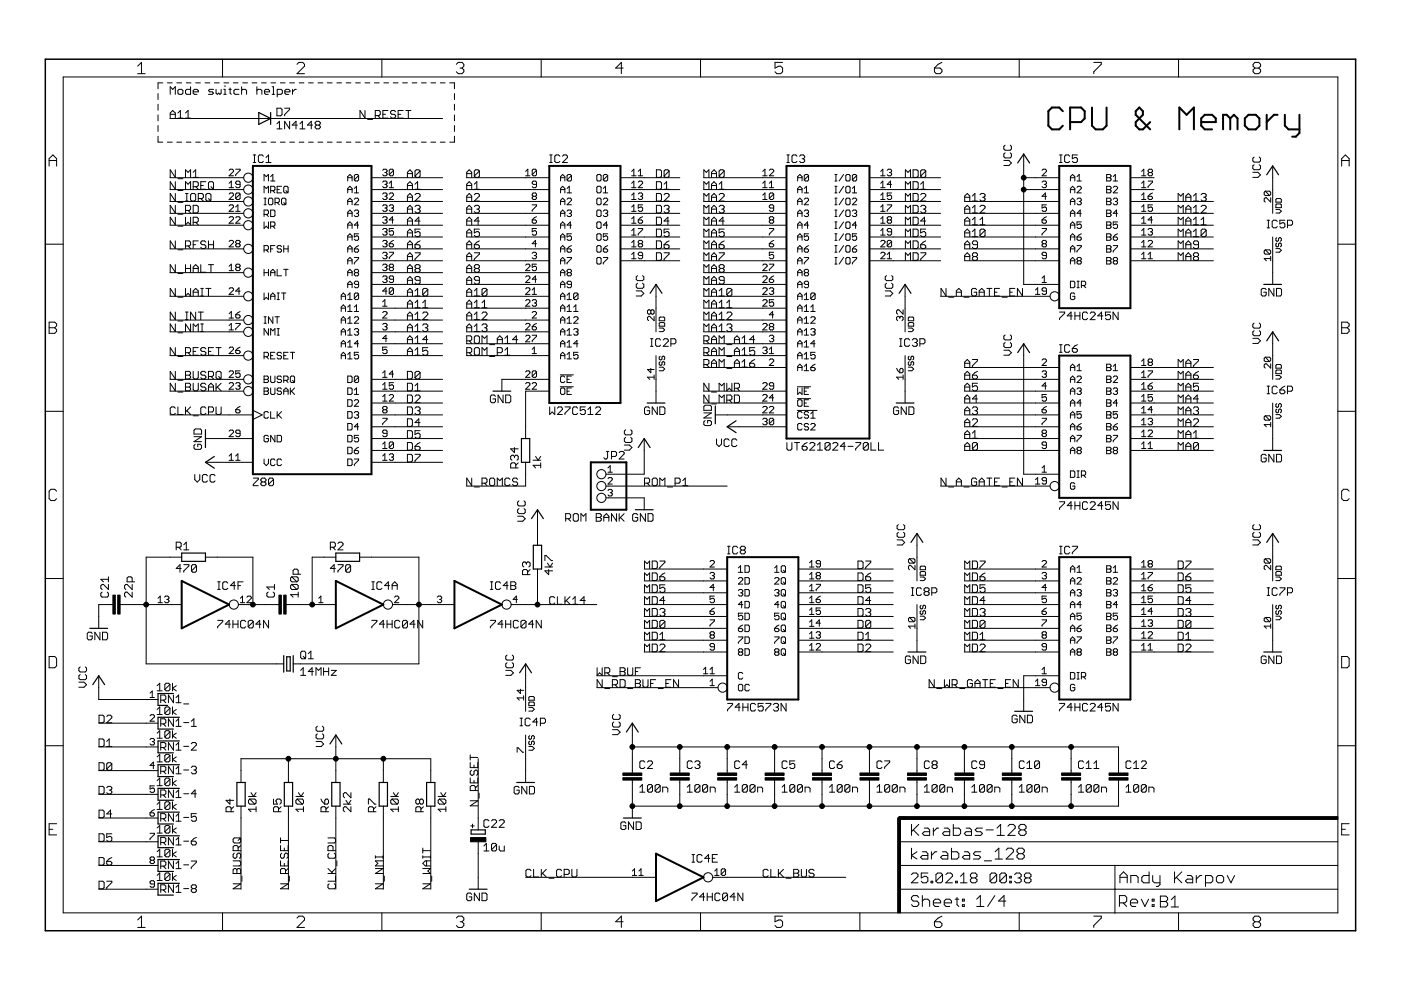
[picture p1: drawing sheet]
<svg xmlns="http://www.w3.org/2000/svg" width="297mm" height="210mm" viewBox="0 0 297 210" stroke-linecap="round" stroke-linejoin="round" font-family="sans-serif">
<g fill="none" stroke="#000" stroke-width=".21">
<path d="M13.4 16.3h270.3v177.2h-270.3zM29.2 14l.8-.8v2.4M29.2 15.6h1.6M33.5 19.8v1.3M34.5 17.6h-1v1.2M35.5 17.6h1M37.5 17.6h1M37.7 19.2l.3-.3h.5l.3 .3v.5l-.3 .3h-.5l-.3-.3zM39.5 17.6h1M40.4 18.4v1.6h-.8l-.3-.3v-.5l.3-.3h.8M41 19.5h1v-.3l-.2-.3h-.6l-.2 .3v.5l.2 .3h.6M41.5 17.6h1"/>
<path d="M43.5 17.6h1M45.3 18.9h-.8l-.3 .3 .3 .3h.5l.3 .2-.3 .3h-.8M45.5 17.6h1M45.8 18.9v.8l.3 .3 .3-.3 .2 .3 .3-.3v-.8M47.2 12.6v3.7M47.4 18.9h.3v1.1M47.5 17.6h1M47.7 18.1v.3M48.5 18.9h.5M48.8 18.7v1l.2 .3M49.5 17.6h1M50.7 18.9h-.8l-.3 .3v.5l.3 .3h.8"/>
<path d="M51.2 19.2l.3-.3h.5l.3 .3v.8M51.2 18.4v1.6M51.5 17.6h1M53.4 17.6h1.1M54.5 19.2l.2-.3h.6l.2 .3v.8M54.5 18.4v1.6M55.5 17.6h1M56.1 19.5h1v-.3l-.2-.3h-.6l-.2 .3v.5l.2 .3h.6M57.4 17.6h1M57.7 18.4h.3v1.6M59.4 17.6h1.1M60.4 19.5h1.1v-.3l-.3-.3h-.5l-.3 .3v.5l.3 .3h.5"/>
<path d="M61.4 17.6h1M62 18.9v1.1M62.8 18.9h-.3l-.5 .6M63 13.6l.4-.4h.8l.4 .4v.4l-1.6 1.6h1.6M63.4 17.6h1M65.4 17.6h1M67.4 17.6h1M69.4 17.6h1M71.4 17.6h1M73.4 17.6h1M75.4 17.6h1M77.4 17.6h1"/>
<path d="M79.4 17.6h1M81 12.6v3.7M81.4 17.6h1M83.4 17.6h1M85.4 17.6h1M87.4 17.6h1M89.4 17.6h1M91.4 17.6h1M93.3 17.6h1.1M95.4 17.6h1v1.2M96.4 19.8v1.3M96.8 13.6l.4-.4h.8l.3 .4v.4l-.3 .4"/>
<path d="M97.6 14.4h.4M98 14.4l.3 .4v.4l-.3 .4h-.8l-.4-.4M114.7 12.6v3.7M132.1 14.4h-1.6l1.2-1.2v2.4M148.5 12.6v3.7M165.9 13.2h-1.6v1.2l.8-.4h.4l.4 .4v.8l-.4 .4h-.8l-.4-.4M182.3 12.6v3.7M198.1 14.4h1.2l.4 .4v.4l-.4 .4h-.8l-.4-.4zM199.7 13.2l-.8 .4-.8 .8M216.1 12.6v3.7M231.9 13.2h1.6v.4l-1.6 1.6v.4M249.9 12.6v3.7"/>
<path d="M266.1 14.4l-.4-.4v-.4l.4-.4h.8l.4 .4v.4l-.4 .4M266.1 14.4l-.4 .4v.4l.4 .4h.8l.4-.4v-.4l-.4-.4M266.1 14.4h.8M10.4 34h1.6M10.4 35.2v-1.6l.8-.7 .8 .7v1.6M33.5 28.9v1.2h1M33.5 22.1v1.3M33.5 24.4v1.2M33.5 26.6v1.3M35.5 30.1h1M36 37.7h15.6M36 25.1h57.8"/>
<path d="M36.1 20v-1.6l.5 .5 .6-.5v1.6M36.1 25v-1l.5-.6 .6 .6v1M36.1 24.2h1.1M37.2 36v1.6l-1.1-1.6v1.6M37.2 38.5v1.6l-1.1-1.6v1.6M37.5 30.1h1M37.7 37.9h1.1M37.7 25h1.1M37.7 24l.5-.6v1.6M39.3 37.6v-1.6l.6 .5 .5-.5v1.6M39.3 25h1.1M39.3 24l.6-.6v1.6"/>
<path d="M39.5 30.1h1M41 39.6h.8l.2-.3v-.5l-.2-.3h-.8v1.6M41 37.6h1M41 36.5l.5-.5v1.6M41.5 30.1h1M41.5 39.6l.5 .5M42.6 39.3h.5M43.5 30.1h1M43.6 38.5h-1v1.6h1M44.2 38.8l.3-.3h.5l.3 .3v1.1l-.3 .2h-.5l-.3-.2zM44.7 39.6l.6 .5M45.5 30.1h1"/>
<path d="M47.4 20h.6M47.5 30.1h1M48.6 36.1l.2-.2h.5l.2 .2v.2l-.9 1h.9M48.6 39.8h.9M48.6 38.9l.4-.5v1.4M49.5 30.1h1M50 35.9h.9v.2l-.9 .9v.3M50.9 39.1h-.7l-.2-.2 .2-.5h.5l.2 .2v1l-.2 .2h-.5l-.2-.2M51.5 30.1h1M53.4 30.1h1.1M53.7 34.5h.5M53.7 32.9h.5"/>
<path d="M54 32.9v1.6M55.5 30.1h1M55.8 33.1l-.2-.2h-.6l-.2 .2v1.1l.2 .3h.6l.2-.3M56 38.4v-1.4l.5 .4 .4-.4v1.4M56.4 33.4l.5-.5v1.6M56.4 34.5h1.1M57.4 38.4h.9M57.4 37.4l.4-.4v1.4M57.4 30.1h1M57.7 20h.5M58.7 26.2l.5-.5v1.6M58.7 27.3h1.1"/>
<path d="M58.7 22.9h.8l.3 .3v1.1l-.3 .3h-.8zM58.8 20h.8l.3-.3v-.5l-.3-.3h-.8v1.7M59.4 30.1h1.1M59.7 39.5h-.9v1.4h.9M60.2 39.7l.2-.2h.5l.2 .2v1l-.2 .2h-.5l-.2-.2zM60.3 22.9h1.1v.3l-1.1 1.1v.3M61.4 25.7v1.6l-1.1-1.6v1.6M61.4 30.1h1M63 26.5h-1l.8-.8v1.6M63.4 30.1h1M63.6 27.3h1.1M63.6 26.2l.5-.5v1.6"/>
<path d="M65.4 30.1h1M66.3 26.5h-1.1l.8-.8v1.6M67.1 26.5l-.3-.3v-.2l.3-.3h.5l.3 .3v.2l-.3 .3M67.1 26.5l-.3 .3v.3l.3 .2h.5l.3-.2v-.3l-.3-.3M67.1 26.5h.5M67.4 30.1h1M69.4 30.1h1M71.4 30.1h1M73.4 30.1h1M73.7 38.4v-1l.5-.4 .5 .4v1M73.7 37.7h1M75.1 40l.5-.5v1.4"/>
<path d="M75.4 30.1h1M76 37.2l-.2-.2h-.4l-.3 .2v.9M76 37.2v.9l-.2 .3h-.4l-.3-.3M76 37.2l-.9 .9M77.4 30.1h1M77.4 23.4v1.6l-1.1-1.6v1.6M77.9 25.3h1.1M78.8 37.7h15M79.4 30.1h1M79.6 24.5h.8l.2-.3v-.5l-.2-.3h-.8v1.6M80.1 24.5l.5 .5M81.1 36.1l.3-.2h.4l.3 .2-.3 .5"/>
<path d="M81.1 38.6l.3-.2h.4l.3 .2-.3 .5M81.2 24.2h.5M81.4 30.1h1M81.6 36.6h.2M81.6 39.1h.2M81.8 36.6l.3 .2-.3 .5h-.4l-.3-.3M81.8 39.1l.3 .2-.3 .5h-.4l-.3-.2M82.3 23.4h-1.1v1.6h1.1M82.5 39.8h.9M82.5 38.9l.5-.5v1.4M83.4 30.1h1M83.4 36.1l-.2-.2h-.4l-.3 .2v.9"/>
<path d="M83.4 36.1v.9l-.2 .3h-.4l-.3-.3M83.4 36.1l-.9 .9M83.9 23.7l-.3-.3h-.5l-.3 .3v.3l.3 .2h.5l.3 .3v.3l-.3 .2h-.5l-.3-.2M84.4 24.2h.6M85.4 30.1h1M85.5 23.4h-1.1v1.6h1.1M86 23.4h1.1M86.4 37.6v-1.1l.5-.5 .5 .5v1.1M86.4 39.3h1M86.4 36.8h1M86.6 23.4v1.6M87.4 30.1h1"/>
<path d="M88 39.1l.5-.6v1.6M89.1 36.3v1l-.3 .3h-.5l-.3-.3M89.1 36.3l-.3-.3h-.5l-.3 .3v1M89.1 36.3l-1.1 1M89.4 30.1h1M91.4 30.1h1M93.3 30.1h1.1M96.4 22.1v1.3M96.4 24.4v1.2M96.4 26.6v1.3M96.4 28.9v1.2h-1M98.9 37.7h17.6"/>
<path d="M99 37.6v-1.1l.5-.5 .5 .5v1.1M99 39.3h1M99 36.8h1M100.6 39.1l.5-.6v1.6M101.6 36.3l-.2-.3h-.6l-.2 .3v1M101.6 36.3v1l-.2 .3h-.6l-.2-.3M101.6 36.3l-1 1M111.4 37.3h1M111.4 36.3l.5-.4v1.4M113.7 39.1h-.6l-.3-.2 .3-.5h.4l.2 .2v1l-.2 .2h-.4l-.3-.2M113.7 36.1l-.2-.2h-.4l-.3 .2v.9M113.7 36.1v.9l-.2 .3h-.4l-.3-.3"/>
<path d="M113.7 36.1l-.9 .9M116.5 34.5h.6M116.5 32.9h.6M116.8 32.9v1.6M118.7 33.1l-.3-.2h-.5l-.3 .2v1.1l.3 .3h.5l.3-.3M118.9 37.7h.9M118.9 38.4v-1l.4-.4 .5 .4v1M119.3 33.1l.2-.2h.6l.2 .2v.3l-1 1.1h1M120.2 40l.5-.5v1.4M121.2 37.2l-.3-.2h-.4l-.3 .2v.9M121.2 37.2v.9l-.3 .3h-.4l-.3-.3M121.2 37.2l-1 .9"/>
<path d="M126.7 39.5h.5l.2 .2v1l-.2 .2h-.5l-.2-.2v-1zM126.7 37h.5l.2 .2v.9l-.2 .3h-.5l-.2-.3v-.9zM127.9 40l.5-.5v1.4M128.8 37.2l-.2-.2h-.5l-.2 .2v.9M128.8 37.2v.9l-.2 .3h-.5l-.2-.3M128.8 37.2l-.9 .9M131.6 37.7h12.5M133.9 37.3h1M133.9 39.8h1M133.9 36.3l.5-.4v1.4M133.9 38.9l.5-.5v1.4M135.3 38.6l.3-.2h.4l.2 .2v.3l-.9 .9h.9"/>
<path d="M135.3 37.3h.9M135.3 36.3l.5-.4v1.4M139.2 36h.8l.3 .3v1l-.3 .3h-.8zM139.2 38.5h.8l.3 .3v1.1l-.3 .2h-.8zM140.8 39.1l.5-.6v1.6M141.9 36.3v1l-.3 .3h-.5l-.3-.3M141.9 36.3l-.3-.3h-.5l-.3 .3v1M141.9 36.3l-1.1 1M149.2 37.7h17.6M149.2 37.6v-1.6l.6 .5 .5-.5v1.6M150.9 37.6v-1.1l.5-.5 .5 .5v1.1M150.9 39.3h1"/>
<path d="M150.9 36.8h1M152.5 39.1l.5-.6v1.6M153.5 36.3v1l-.2 .3h-.6l-.2-.3M153.5 36.3l-.2-.3h-.6l-.2 .3v1M153.5 36.3l-1 1M161.7 37.3h.9M161.7 39.8h.9M161.7 36.3l.5-.4v1.4M161.7 38.9l.5-.5v1.4M163.1 36.1l.2-.2h.5l.2 .2v.2l-.9 1h.9M163.1 39.8h.9M163.1 38.9l.5-.5v1.4"/>
<path d="M166.8 34.5h.6M166.8 32.9h.6M167.1 32.9v1.6M169 33.1l-.3-.2h-.5l-.3 .2v1.1l.3 .3h.5l.3-.3M169.1 37.7h1M169.1 38.4v-1l.5-.4 .5 .4v1M169.5 33.1l.3-.2h.5l.3 .2v.3l-.3 .3M170.1 33.7h.2M170.3 33.7l.3 .2v.3l-.3 .3h-.5l-.3-.3M170.5 40l.5-.5v1.4M171.4 37.2l-.2-.2h-.4l-.3 .2v.9M171.4 37.2v.9l-.2 .3h-.4l-.3-.3"/>
<path d="M171.4 37.2l-.9 .9M177 37h.5M177 38.4h.5M177 39.5h.5M177.2 37v1.4M177.2 39.5v1.4M178.9 37l-1 1.4M178.9 39.5l-1 1.4M179.3 37.2l.3-.2h.4l.2 .2v.9l-.2 .3h-.4l-.3-.3zM179.3 39.7l.3-.2h.4l.2 .2v1l-.2 .2h-.4l-.3-.2zM180.7 40l.5-.5v1.4M181.6 37.2l-.2-.2h-.5l-.2 .2v.9"/>
<path d="M181.6 37.2v.9l-.2 .3h-.5l-.2-.3M181.6 37.2l-.9 .9M184.3 37.7h15.1M186.7 37.3h.9M186.7 39.8h.9M186.7 36.3l.5-.4v1.4M186.7 38.9l.5-.5v1.4M188.1 36.1l.2-.2h.5l.2 .2-.2 .5M188.6 36.6h.2M188.8 36.6l.2 .2-.2 .5h-.5l-.2-.3M189 39.1h-.9l.7-.7v1.4M192 37.6v-1.6l.5 .5 .5-.5v1.6"/>
<path d="M193.6 36h.8l.3 .3v1l-.3 .3h-.8zM193.6 38.5h.8l.3 .3v1.1l-.3 .2h-.8zM195.2 39.1l.5-.6v1.6M196.3 36.3v1l-.3 .3h-.5l-.3-.3M196.3 36.3l-.3-.3h-.5l-.3 .3v1M196.3 36.3l-1.1 1M212.8 34h1.1l.5 .6-.5 .5h-1.1M213.1 32.4l-.3 .3v.5l.3 .3h1.1l.2-.3v-.5l-.2-.3M213.1 30.8l-.3 .3v.5l.3 .3h1.1l.2-.3v-.5l-.2-.3M217 37.7h7.6M217 32.7v27.6h7.6M220.9 38.6l.3-.2h.4l.3 .2-.3 .5"/>
<path d="M220.9 36.1l.3-.2h.4l.3 .2v.2l-1 1h1M221.4 39.1h.2M221.6 39.1l.3 .2-.3 .5h-.4l-.3-.2M224.6 34.5h.6M224.6 32.9h.6M224.9 32.9v1.6M226.8 33.1l-.3-.2h-.5l-.3 .2v1.1l.3 .3h.5l.3-.3M226.9 37.7h1M226.9 38.4v-1l.5-.4 .5 .4v1M228.3 38.4h1M228.3 39.7l.3-.2h.4l.3 .2v.3l-1 .9h1M228.3 37.4l.5-.4v1.4"/>
<path d="M228.4 32.9h-1v.8l.5-.3h.3l.2 .3v.5l-.2 .3h-.6l-.2-.3M234.6 37.7h.7M234.6 37h.7l.3 .2-.3 .5 .3 .4-.3 .3h-.7zM234.6 39.5h.7l.3 .2-.3 .5 .3 .5-.3 .2h-.7zM236 38.4h.9M236 39.7l.3-.2h.4l.2 .2v.3l-.9 .9h.9M236 37.4l.5-.4v1.4M239.7 37.7h5M242 37.3h1M242 39.8h1M242 36.3l.5-.4v1.4M242 38.9l.5-.5v1.4"/>
<path d="M243.4 38.4h.9v.2l-.9 1v.2M243.6 36.6l-.2 .2 .2 .5h.5l.2-.3-.2-.4M243.6 36.6l-.2-.3 .2-.4h.5l.2 .2-.2 .5M243.6 36.6h.5M265.6 36.5h1.1l.6 .6-.6 .5h-1.1M265.9 33.3l-.3 .3v.5l.3 .3h1.1l.3-.3v-.5l-.3-.3M265.9 34.9l-.3 .3v.5l.3 .3h1.1l.3-.3v-.5l-.3-.3M269.8 35.2v10M284.5 34h1.5M284.5 35.2v-1.6l.7-.7 .8 .7v1.6M9.6 51.8h3.8M36 40.2h15.6"/>
<path d="M36 42.7h15.6M36 45.2h15.6M36 47.8h15.6M36 52.8h15.6M36 57.8h15.6M37.2 41v1.6l-1.1-1.6v1.6M37.2 43.5v1.6l-1.1-1.6v1.6M37.2 46.1v1.6l-1.1-1.6v1.6M37.2 51.1v1.6l-1.1-1.6v1.6M37.2 56.1v1.6l-1.1-1.6v1.6M37.7 42.9h1.1M37.7 40.4h1.1"/>
<path d="M37.7 45.4h1.1M37.7 47.9h1.1M37.7 53h1.1M37.7 58h1.1M39.3 40.1v-1.6l.6 .6 .5-.6v1.6M39.3 44.6h.8l.3-.3v-.5l-.3-.3h-.8v1.6M39.3 46.1v1.6l.6-.6 .5 .6v-1.6M39.3 52.2h.8l.3-.3v-.5l-.3-.3h-.8v1.6M39.3 56.1v1.6M39.3 42.6h.6M39.3 41h.6M39.3 56.9h1.1"/>
<path d="M39.6 41v1.6M39.9 44.6l.5 .5M39.9 52.2l.5 .5M40.4 56.1v1.6M40.7 41h.5l.3 .3v1.1l-.3 .2h-.5l-.3-.2v-1.1zM41 43.5h.8l.2 .3v1.1l-.2 .2h-.8zM41 47.1h.8l.2-.2v-.6l-.2-.2h-.8v1.6M41 57.7v-1.1l.5-.5 .5 .5v1.1M41 51.9h.5M41 56.9h1M41.5 47.1l.5 .6M42 51.1h-1v1.6"/>
<path d="M42 42.1h.8l.3-.3v-.5l-.3-.3h-.8v1.6M42.6 56.1v1.6h1M42.6 42.1l.5 .5M43.6 41.3l.3-.3h.5l.3 .3v1.1l-.3 .2h-.5l-.3-.2zM43.6 51.4l-.2-.3h-.6l-.2 .3v.2l.2 .3h.6l.2 .3v.2l-.2 .3h-.6l-.2-.3M44.2 51.1v1.6M44.2 42.1l.5 .5M44.2 51.9h1.1M44.2 56.1h1.1M44.7 56.1v1.6M45.3 51.1v1.6M48.6 41.1l.2-.2h.5l.2 .2v.3l-.9 .9h.9"/>
<path d="M48.6 43.7l.2-.3h.5l.2 .3v.2l-.9 .9h.9M48.6 46.2l.2-.2h.5l.2 .2v.2l-.9 .9h.9M48.6 51.2l.2-.2h.5l.2 .2v.2l-.9 .9h.9M48.6 57.4h.9M48.6 56.5l.4-.5v1.4M50 43.9l.4-.5v1.4M50 44.8h.9M50 46.2l.2-.2h.5l.2 .2v.2l-.9 .9h.9M50.2 51.7l-.2-.3 .2-.4h.5l.2 .2-.2 .5M50.2 51.7h.5M50.2 51.7l-.2 .2v.2l.2 .2h.5l.2-.2-.2-.4M50.2 56.7l-.2-.2 .2-.5h.5l.2 .2-.2 .5"/>
<path d="M50.2 56.7h.5M50.2 56.7l-.2 .2 .2 .5h.5l.2-.3-.2-.4M50.9 41.1l-.2-.2h-.5l-.2 .2v1M50.9 41.1v1l-.2 .2h-.5l-.2-.2M50.9 41.1l-.9 1M56 40.9v-1.4l.5 .5 .4-.5v1.4M56 45.5h.7l.2-.3v-.4l-.2-.3h-.7v1.4M56 47.1v1.3l.5-.4 .4 .4v-1.3M56 53h.7l.2-.2v-.5l-.2-.2h-.7v1.4M56 43.4h.5M56 42h.5M56 57.8h.9"/>
<path d="M56 57.1v1.4M56.2 42v1.4M56.5 45.5l.4 .4M56.5 53l.4 .5M56.9 57.1v1.4M57.1 42h.5l.2 .2v1l-.2 .2h-.5l-.2-.2v-1zM57.4 44.5h.7l.2 .3v.9l-.2 .2h-.7zM57.4 52.8h.4M57.4 57.8h.9M57.4 40.4h.7l.2-.2v-.5l-.2-.2h-.7v1.4M57.4 48h.7l.2-.3v-.4l-.2-.2h-.7v1.3M57.4 58.5v-.9l.4-.5 .5 .5v.9"/>
<path d="M57.8 40.4l.5 .5M57.8 48l.5 .4M58.3 52.1h-.9v1.4M58.3 42.9h.7l.2-.2v-.5l-.2-.2h-.7v1.4M58.8 57.1v1.4h.9M58.8 40.2h.4M58.8 42.9l.4 .5M59.7 52.3l-.2-.2h-.5l-.2 .4 .2 .3h.5l.2 .4-.2 .3h-.5l-.2-.3M59.7 42.2l.2-.2h.5l.2 .2v1l-.2 .2h-.5l-.2-.2zM60.2 52.8h.9M60.2 57.1h.9M60.2 52.1v1.4"/>
<path d="M60.2 42.9l.4 .5M60.6 57.1v1.4M60.6 40.4l.5 .5M61.1 52.1v1.4M73.7 40.9v-.9l.5-.5 .5 .5v.9M73.7 43.4v-.9l.5-.5 .5 .5v.9M73.7 45.9v-.9l.5-.5 .5 .5v.9M73.7 48.4v-.9l.5-.4 .5 .4v.9M73.7 50.9v-.9l.5-.4 .5 .4v.9M73.7 53.5v-1l.5-.4 .5 .4v1M73.7 56v-.9l.5-.5 .5 .5v.9M73.7 58.5v-.9l.5-.5 .5 .5v.9"/>
<path d="M73.7 40.2h1M73.7 42.7h1M73.7 45.2h1M73.7 47.7h1M73.7 50.2h1M73.7 52.8h1M73.7 55.3h1M73.7 57.8h1M75.1 52.8h.7l.2 .4-.2 .3h-.4l-.3-.3zM75.1 54.6h.9v.2l-.9 1v.2M75.1 42.2l.3-.2h.4l.2 .2v.3l-.9 .9h.9M75.1 44.8l.3-.3h.4l.2 .3-.2 .4"/>
<path d="M75.1 40.9h.9M75.4 57.8l-.3-.2 .3-.5h.4l.2 .2-.2 .5M75.4 57.8l-.3 .2 .3 .5h.4l.2-.2-.2-.5M75.4 57.8h.4M75.6 45.2h.2M75.8 45.2l.2 .3-.2 .4h-.4l-.3-.2M76 49.6h-.9v.6l.5-.2h.2l.2 .2v.5l-.2 .2h-.4l-.3-.2M76 47.7h-.9l.7-.6v1.3M76 52.1l-.9 .7M78.8 40.2h15M78.8 42.7h15M78.8 45.2h15"/>
<path d="M78.8 47.8h15M78.8 50.2h15M78.8 52.8h15M78.8 55.3h15M78.8 57.8h15M81.1 41.1l.3-.2h.4l.3 .2-.3 .5M81.1 43.7l.3-.3h.4l.3 .3v.2l-.3 .2M81.1 46.2l.3-.2h.4l.3 .2-.3 .4M81.1 48.7l.3-.2h.4l.3 .2-.3 .4M81.1 51.2l.3-.2h.4l.3 .2-.3 .5M81.1 53.7l.3-.2h.4l.3 .2-.3 .5M81.1 56.2l.3-.2h.4l.3 .2-.3 .5"/>
<path d="M81.1 58.7l.3-.2h.4l.3 .2-.3 .5M81.6 41.6h.2M81.6 44.1h.2M81.6 46.6h.2M81.6 49.1h.2M81.6 51.7h.2M81.6 54.2h.2M81.6 56.7h.2M81.6 59.2h.2M81.8 41.6l.3 .2-.3 .5h-.4l-.3-.2M81.8 44.1l.3 .2-.3 .5h-.4l-.3-.2M81.8 46.6l.3 .3-.3 .4h-.4l-.3-.2"/>
<path d="M81.8 49.1l.3 .3-.3 .4h-.4l-.3-.2M81.8 51.7l.3 .2v.2l-.3 .2h-.4l-.3-.2M81.8 54.2l.3 .2-.3 .5h-.4l-.3-.3M81.8 56.7l.3 .2-.3 .5h-.4l-.3-.3M81.8 59.2l.3 .2-.3 .5h-.4l-.3-.2M82.5 41.1l.3-.2h.4l.2 .2v.3l-.9 .9h.9M82.5 51.7h.7l.2 .4-.2 .2h-.4l-.3-.2zM82.5 53.5h.9v.2l-.9 .9v.3M82.5 43.7l.3-.3h.4l.2 .3v.2l-.2 .2M82.8 56.7l-.3-.2 .3-.5h.4l.2 .2-.2 .5M82.8 56.7l-.3 .2 .3 .5h.4l.2-.3-.2-.4M82.8 56.7h.4"/>
<path d="M83 44.1h.2M83.2 44.1l.2 .2-.2 .5h-.4l-.3-.2M83.4 48.5h-.9v.6l.5-.2 .4 .2v.5l-.2 .2h-.4l-.3-.2M83.4 59.2h-.6l-.3-.2 .3-.5h.4l.2 .2v1l-.2 .2h-.4l-.3-.2M83.4 46.6h-.9l.7-.6v1.3M83.4 51l-.9 .7M86.4 40.1v-1l.5-.6 .5 .6v1M86.4 42.6v-1l.5-.6 .5 .6v1M86.4 45.1v-1l.5-.6 .5 .6v1M86.4 47.7v-1.1l.5-.5 .5 .5v1.1M86.4 50.2v-1.1l.5-.5 .5 .5v1.1M86.4 52.7v-1.1l.5-.5 .5 .5v1.1"/>
<path d="M86.4 55.2v-1.1l.5-.5 .5 .5v1.1M86.4 57.7v-1.1l.5-.5 .5 .5v1.1M86.4 51.9h1M86.4 56.9h1M86.4 41.8h1M86.4 44.3h1M86.4 46.9h1M86.4 49.4h1M86.4 54.4h1M86.4 59.4h1M88 43.8l.3-.3h.5l.3 .3v.3l-.3 .2M88 51.9h.8l.3 .3v.2l-.3 .3h-.5l-.3-.3z"/>
<path d="M88 40.1h1.1M88 41.3l.3-.3h.5l.3 .3v.3l-1.1 1h1.1M88 53.6h1.1v.3l-1.1 1v.3M88.3 56.9h.5M88.3 56.9l-.3 .3v.2l.3 .3h.5l.3-.3v-.2l-.3-.3M88.3 56.9l-.3-.3v-.2l.3-.3h.5l.3 .3v.2l-.3 .3M88.5 44.3h.3M88.8 44.3l.3 .3v.3l-.3 .2h-.5l-.3-.2M89.1 46.9h-1.1l.8-.8v1.6M89.1 48.6h-1.1v.8l.5-.3h.3l.3 .3v.5l-.3 .3h-.5l-.3-.3M89.1 59.4h-.8l-.3-.2v-.3l.3-.3h.5l.3 .3v1.1l-.3 .2h-.5l-.3-.2M89.1 51.1l-1.1 .8"/>
<path d="M98.9 40.2h17.6M98.9 42.7h17.6M98.9 45.2h17.6M98.9 47.8h17.6M98.9 50.2h17.6M98.9 52.8h17.6M98.9 55.3h17.6M98.9 57.8h17.6M99 40.1v-1l.5-.6 .5 .6v1M99 42.6v-1l.5-.6 .5 .6v1M99 45.1v-1l.5-.6 .5 .6v1M99 47.7v-1.1l.5-.5 .5 .5v1.1"/>
<path d="M99 50.2v-1.1l.5-.5 .5 .5v1.1M99 52.7v-1.1l.5-.5 .5 .5v1.1M99 55.2v-1.1l.5-.5 .5 .5v1.1M99 57.7v-1.1l.5-.5 .5 .5v1.1M99 51.9h1M99 56.9h1M99 41.8h1M99 44.3h1M99 46.9h1M99 49.4h1M99 54.4h1M99 59.4h1"/>
<path d="M100.6 51.9h.8l.2 .3v.2l-.2 .3h-.6l-.2-.3zM100.6 53.6h1v.3l-1 1v.3M100.6 41.3l.2-.3h.6l.2 .3v.3l-1 1h1M100.6 43.8l.2-.3h.6l.2 .3v.3l-.2 .2M100.6 40.1h1M100.8 56.9l-.2-.3v-.2l.2-.3h.6l.2 .3v.2l-.2 .3M100.8 56.9l-.2 .3v.2l.2 .3h.6l.2-.3v-.2l-.2-.3M100.8 56.9h.6M101.1 44.3h.3M101.4 44.3l.2 .3v.3l-.2 .2h-.6l-.2-.2M101.6 59.4h-.8l-.2-.2v-.3l.2-.3h.6l.2 .3v1.1l-.2 .2h-.6l-.2-.2M101.6 48.6h-1v.8l.5-.3h.3l.2 .3v.5l-.2 .3h-.6l-.2-.3"/>
<path d="M101.6 46.9h-1l.8-.8v1.6M101.6 51.1l-.5 .3-.5 .5M111.4 56.2l.3-.2h.4l.3 .2v.3l-1 .9h1M111.4 58.7l.3-.2h.4l.3 .2v.3l-1 .9h1M112.8 43.4h.9v.3l-.9 .9v.2M112.8 46.6h.7l.2 .5-.2 .2h-.4l-.3-.2zM112.8 53.7l.3-.2h.4l.2 .2-.2 .5M113.1 41.6l-.3-.2 .3-.5h.4l.2 .2-.2 .5M113.1 41.6h.4M113.1 41.6l-.3 .2 .3 .5h.4l.2-.2-.2-.5M113.3 54.2h.2M113.5 54.2l.2 .2-.2 .5h-.4l-.3-.3"/>
<path d="M113.7 48.5h-.9v.6l.5-.2 .4 .2v.5l-.2 .2h-.4l-.3-.2M113.7 51.7h-.9l.7-.7v1.3M113.7 56h-.9v.7l.5-.2 .4 .2v.4l-.2 .3h-.4l-.3-.3M113.7 59.2h-.9l.7-.7v1.4M113.7 46l-.4 .2-.5 .4M118.9 40.2h.9M118.9 42.7h.9M118.9 45.2h.9M118.9 47.7h.9M118.9 50.2h.9M118.9 52.8h.9M118.9 55.3h.9"/>
<path d="M118.9 57.8h.9M118.9 40.9v-.9l.4-.5 .5 .5v.9M118.9 43.4v-.9l.4-.5 .5 .5v.9M118.9 45.9v-.9l.4-.5 .5 .5v.9M118.9 48.4v-.9l.4-.4 .5 .4v.9M118.9 50.9v-.9l.4-.4 .5 .4v.9M118.9 53.5v-1l.4-.4 .5 .4v1M118.9 56v-.9l.4-.5 .5 .5v.9M118.9 58.5v-.9l.4-.5 .5 .5v.9M120.2 40.9h1M120.2 42.2l.3-.2h.4l.3 .2v.3l-1 .9h1M120.2 44.8l.3-.3h.4l.3 .3-.3 .4"/>
<path d="M120.2 52.8h.7l.3 .4-.3 .3h-.4l-.3-.3zM120.2 54.6h1v.2l-1 1v.2M120.5 57.8h.4M120.5 57.8l-.3-.2 .3-.5h.4l.3 .2-.3 .5M120.5 57.8l-.3 .2 .3 .5h.4l.3-.2v-.3l-.3-.2M120.7 45.2h.2M120.9 45.2l.3 .3v.2l-.3 .2h-.4l-.3-.2M121.2 47.7h-1l.7-.6v1.3M121.2 49.6h-1v.6l.5-.2 .5 .2v.5l-.3 .2h-.4l-.3-.2M121.2 52.1l-1 .7M126.7 42h.5l.2 .2v1l-.2 .2h-.5l-.2-.2v-1zM126.7 44.5h.5l.2 .3v.9l-.2 .2h-.5l-.2-.2v-.9z"/>
<path d="M126.7 49.6h.5l.2 .2v.9l-.2 .2h-.5l-.2-.2v-.9zM126.7 47.1h.5l.2 .2v.9l-.2 .2h-.5l-.2-.2v-.9zM126.7 52.1h.5l.2 .2v.9l-.2 .3h-.5l-.2-.3v-.9zM126.7 54.6h.5l.2 .2v1l-.2 .2h-.5l-.2-.2v-1zM127.9 40.9h.9M127.9 42.2l.2-.2h.5l.2 .2v.3l-.9 .9h.9M127.9 44.8l.2-.3h.5l.2 .3-.2 .4M127.9 52.8h.7l.2 .4-.2 .3h-.5l-.2-.3zM127.9 54.6h.9v.2l-.9 1v.2M128.4 45.2h.2M128.6 45.2l.2 .3v.2l-.2 .2h-.5l-.2-.2M128.8 47.7h-.9l.7-.6v1.3"/>
<path d="M128.8 49.6h-.9v.6l.5-.2 .4 .2v.5l-.2 .2h-.5l-.2-.2M128.8 52.1l-.9 .7M131.6 40.2h12.5M131.6 42.7h12.5M131.6 45.2h12.5M131.6 47.8h12.5M131.6 50.2h12.5M131.6 52.8h12.5M131.6 55.3h12.5M133.9 48.9l.5-.4v1.3M133.9 54l.5-.5v1.4M133.9 42.3h1"/>
<path d="M133.9 44.8h1M133.9 47.3h1M133.9 49.8h1M133.9 52.3h1M133.9 54.9h1M133.9 41.4l.5-.5v1.4M133.9 43.9l.5-.5v1.4M133.9 51.4l.5-.4v1.3M133.9 46.4l.5-.4v1.3M135.2 58.4l-.3 .3v.5l.3 .3h1l.3-.3v-.5l-.3-.3M135.3 41.1l.3-.2h.4l.2 .2-.2 .5M135.3 46.6h.7l.2 .5-.2 .2h-.4l-.3-.2z"/>
<path d="M135.3 48.5h.9v.2l-.9 .9v.2M135.6 51.7l-.3-.3 .3-.4h.4l.2 .2-.2 .5M135.6 51.7h.4M135.6 51.7l-.3 .2v.2l.3 .2h.4l.2-.2-.2-.4M135.8 41.6h.2M136 41.6l.2 .2-.2 .5h-.4l-.3-.2M136.2 43.4h-.9v.7l.5-.2 .4 .2v.5l-.2 .2h-.4l-.3-.2M136.2 54.2h-.6l-.3-.2 .3-.5h.4l.2 .2v.9l-.2 .3h-.4l-.3-.3M136.2 46l-.9 .6M139.2 48.6h.8l.3 .2v1.1l-.3 .3h-.8zM139.2 53.6h.8l.3 .3v1l-.3 .3h-.8zM139.2 43.5h.8l.3 .3v1.1l-.3 .2h-.8z"/>
<path d="M139.2 51.1h.8l.3 .3v1l-.3 .3h-.8zM139.2 41h.8l.3 .3v1.1l-.3 .2h-.8zM139.2 46.1h.8l.3 .2v1.1l-.3 .3h-.8zM140.8 51.9h.8l.3 .3v.2l-.3 .3h-.5l-.3-.3zM140.8 40.1h1.1M140.8 41.3l.3-.3h.5l.3 .3v.3l-1.1 1h1.1M140.8 43.8l.3-.3h.5l.3 .3v.3l-.3 .2M140.8 53.6h1.1v.3l-1.1 1v.3M141.3 44.3h.3M141.6 44.3l.3 .3v.3l-.3 .2h-.5l-.3-.2M141.9 46.9h-1.1l.8-.8v1.6M141.9 48.6h-1.1v.8l.5-.3h.3l.3 .3v.5l-.3 .3h-.5l-.3-.3"/>
<path d="M141.9 51.1l-1.1 .8M149.2 40.2h17.6M149.2 42.7h17.6M149.2 45.2h17.6M149.2 47.8h17.6M149.2 50.2h17.6M149.2 52.8h17.6M149.2 55.3h17.6M149.2 57.8h17.6M149.2 40.1v-1.6l.6 .6 .5-.6v1.6M149.2 42.6v-1.6l.6 .6 .5-.6v1.6M149.2 45.1v-1.6l.6 .6 .5-.6v1.6"/>
<path d="M149.2 47.7v-1.6l.6 .5 .5-.5v1.6M149.2 50.2v-1.6l.6 .5 .5-.5v1.6M149.2 52.7v-1.6l.6 .5 .5-.5v1.6M149.2 55.2v-1.6l.6 .5 .5-.5v1.6M149.2 57.7v-1.6l.6 .5 .5-.5v1.6M150.9 40.1v-1l.5-.6 .5 .6v1M150.9 42.6v-1l.5-.6 .5 .6v1M150.9 45.1v-1l.5-.6 .5 .6v1M150.9 47.7v-1.1l.5-.5 .5 .5v1.1M150.9 50.2v-1.1l.5-.5 .5 .5v1.1M150.9 52.7v-1.1l.5-.5 .5 .5v1.1M150.9 55.2v-1.1l.5-.5 .5 .5v1.1"/>
<path d="M150.9 57.7v-1.1l.5-.5 .5 .5v1.1M150.9 51.9h1M150.9 56.9h1M150.9 41.8h1M150.9 44.3h1M150.9 46.9h1M150.9 49.4h1M150.9 54.4h1M150.9 59.4h1M152.5 53.6h1v.3l-1 1v.3M152.5 41.3l.2-.3h.6l.2 .3v.3l-1 1h1M152.5 43.8l.2-.3h.6l.2 .3v.3l-.2 .2"/>
<path d="M152.5 51.9h.8l.2 .3v.2l-.2 .3h-.6l-.2-.3zM152.5 40.1h1M152.7 56.9l-.2 .3v.2l.2 .3h.6l.2-.3v-.2l-.2-.3M152.7 56.9l-.2-.3v-.2l.2-.3h.6l.2 .3v.2l-.2 .3M152.7 56.9h.6M153 44.3h.3M153.3 44.3l.2 .3v.3l-.2 .2h-.6l-.2-.2M153.5 59.4h-.8l-.2-.2v-.3l.2-.3h.6l.2 .3v1.1l-.2 .2h-.6l-.2-.2M153.5 46.9h-1l.8-.8v1.6M153.5 48.6h-1v.8l.5-.3h.3l.2 .3v.5l-.2 .3h-.6l-.2-.3M153.5 51.1l-1 .8M161.7 42.3h.9"/>
<path d="M161.7 56.2l.2-.2h.5l.2 .2v.3l-.9 .9h.9M161.7 58.7l.2-.2h.5l.2 .2v.3l-.9 .9h.9M161.7 41.4l.5-.5v1.4M163.1 59.2h.7l.2 .5-.2 .2h-.5l-.2-.2zM163.1 48.5h.9v.2l-.9 .9v.2M163.1 51.7h.7l.2 .4-.2 .2h-.5l-.2-.2zM163.1 56h.9v.2l-.9 .9v.3M163.3 46.6l-.2-.2v-.2l.2-.2h.5l.2 .2-.2 .4M163.3 46.6h.5M163.3 46.6l-.2 .3 .2 .4h.5l.2-.2-.2-.5M164 58.5l-.9 .7M164 41.1l-.2-.2h-.5l-.2 .2v1"/>
<path d="M164 44.1h-.7l-.2-.2 .2-.5h.5l.2 .3v.9l-.2 .2h-.5l-.2-.2M164 41.1v1l-.2 .2h-.5l-.2-.2M164 53.5h-.9v.7l.5-.2 .4 .2v.4l-.2 .3h-.5l-.2-.3M164 41.1l-.9 1M164 51l-.9 .7M169.1 40.2h1M169.1 42.7h1M169.1 45.2h1M169.1 47.7h1M169.1 50.2h1M169.1 52.8h1M169.1 55.3h1"/>
<path d="M169.1 57.8h1M169.1 40.9v-.9l.5-.5 .5 .5v.9M169.1 43.4v-.9l.5-.5 .5 .5v.9M169.1 45.9v-.9l.5-.5 .5 .5v.9M169.1 48.4v-.9l.5-.4 .5 .4v.9M169.1 50.9v-.9l.5-.4 .5 .4v.9M169.1 53.5v-1l.5-.4 .5 .4v1M169.1 56v-.9l.5-.5 .5 .5v.9M169.1 58.5v-.9l.5-.5 .5 .5v.9M170.5 42.2l.3-.2h.4l.2 .2v.3l-.9 .9h.9M170.5 40.9h.9M170.5 44.8l.3-.3h.4l.2 .3-.2 .4"/>
<path d="M170.5 52.8h.7l.2 .4-.2 .3h-.4l-.3-.3zM170.5 54.6h.9v.2l-.9 1v.2M170.8 57.8h.4M170.8 57.8l-.3-.2 .3-.5h.4l.2 .2-.2 .5M170.8 57.8l-.3 .2 .3 .5h.4l.2-.2-.2-.5M171 45.2h.2M171.2 45.2l.2 .3-.2 .4h-.4l-.3-.2M171.4 47.7h-.9l.7-.6v1.3M171.4 49.6h-.9v.6l.5-.2h.2l.2 .2v.5l-.2 .2h-.4l-.3-.2M171.4 52.1l-.9 .7M177 40.9h.5M177 43.4h.5"/>
<path d="M177 42h.5M177 44.5h.5M177 45.9h.5M177 49.6h.5M177 50.9h.5M177 48.4h.5M177 53.5h.5M177 54.6h.5M177 52.1h.5M177 47.1h.5M177 56h.5M177.2 42v1.4"/>
<path d="M177.2 44.5v1.4M177.2 47.1v1.3M177.2 49.6v1.3M177.2 52.1v1.4M177.2 54.6v1.4M178.9 42l-1 1.4M178.9 44.5l-1 1.4M178.9 47.1l-1 1.3M178.9 49.6l-1 1.3M178.9 52.1l-1 1.4M178.9 54.6l-1 1.4M179.3 42.2l.3-.2h.4l.2 .2v1l-.2 .2h-.4l-.3-.2z"/>
<path d="M179.3 44.8l.3-.3h.4l.2 .3v.9l-.2 .2h-.4l-.3-.2zM179.3 47.3l.3-.2h.4l.2 .2v.9l-.2 .2h-.4l-.3-.2zM179.3 49.8l.3-.2h.4l.2 .2v.9l-.2 .2h-.4l-.3-.2zM179.3 52.3l.3-.2h.4l.2 .2v.9l-.2 .3h-.4l-.3-.3zM179.3 54.8l.3-.2h.4l.2 .2v1l-.2 .2h-.4l-.3-.2zM180.7 52.8h.7l.2 .4-.2 .3h-.5l-.2-.3zM180.7 54.6h.9v.2l-.9 1v.2M180.7 40.9h.9M180.7 42.2l.2-.2h.5l.2 .2v.3l-.9 .9h.9M180.7 44.8l.2-.3h.5l.2 .3-.2 .4M181.2 45.2h.2M181.4 45.2l.2 .3v.2l-.2 .2h-.5l-.2-.2"/>
<path d="M181.6 49.6h-.9v.6l.5-.2 .4 .2v.5l-.2 .2h-.5l-.2-.2M181.6 47.7h-.9l.7-.6v1.3M181.6 52.1l-.9 .7M184.3 40.2h15.1M184.3 42.7h15.1M184.3 45.2h15.1M184.3 47.8h15.1M184.3 50.2h15.1M184.3 52.8h15.1M184.3 55.3h15.1M186.7 42.3h.9M186.7 44.8h.9"/>
<path d="M186.7 47.3h.9M186.7 49.8h.9M186.7 53.7l.3-.2h.4l.2 .2v.3l-.9 .9h.9M186.7 51.2l.3-.2h.4l.2 .2v.2l-.9 .9h.9M186.7 46.4l.5-.4v1.3M186.7 41.4l.5-.5v1.4M186.7 43.9l.5-.5v1.4M186.7 48.9l.5-.4v1.3M188 58.4l-.3 .3v.5l.3 .3h1l.3-.3v-.5l-.3-.3M188.1 43.4h.9v.3l-.9 .9v.2M188.1 54.9h.9M188.1 54l.5-.5v1.4"/>
<path d="M188.3 46.6l-.2-.2v-.2l.2-.2h.5l.2 .2-.2 .4M188.3 46.6h.5M188.3 46.6l-.2 .3 .2 .4h.5l.2-.2-.2-.5M189 40.9h-.9v.7l.7-.2 .2 .2v.5l-.2 .2h-.5l-.2-.2M189 49.1h-.7l-.2-.2 .2-.4h.5l.2 .2v.9l-.2 .2h-.5l-.2-.2M189 51.2l-.2-.2h-.5l-.2 .2v.9M189 51.2v.9l-.2 .2h-.5l-.2-.2M189 51.2l-.9 .9M192 40.1v-1.6l.5 .6 .5-.6v1.6M192 42.6v-1.6l.5 .6 .5-.6v1.6M192 45.1v-1.6l.5 .6 .5-.6v1.6M192 47.7v-1.6l.5 .5 .5-.5v1.6"/>
<path d="M192 50.2v-1.6l.5 .5 .5-.5v1.6M192 52.7v-1.6l.5 .5 .5-.5v1.6M192 55.2v-1.6l.5 .5 .5-.5v1.6M193.6 51.1h.8l.3 .3v1l-.3 .3h-.8zM193.6 41h.8l.3 .3v1.1l-.3 .2h-.8zM193.6 43.5h.8l.3 .3v1.1l-.3 .2h-.8zM193.6 46.1h.8l.3 .2v1.1l-.3 .3h-.8zM193.6 48.6h.8l.3 .2v1.1l-.3 .3h-.8zM193.6 53.6h.8l.3 .3v1l-.3 .3h-.8zM195.2 51.9h.8l.3 .3v.2l-.3 .3h-.5l-.3-.3zM195.2 53.6h1.1v.3l-1.1 1v.3M195.2 41.3l.3-.3h.5l.3 .3v.3l-1.1 1h1.1"/>
<path d="M195.2 43.8l.3-.3h.5l.3 .3v.3l-.3 .2M195.2 40.1h1.1M195.7 44.3h.3M196 44.3l.3 .3v.3l-.3 .2h-.5l-.3-.2M196.3 48.6h-1.1v.8l.5-.3h.3l.3 .3v.5l-.3 .3h-.5l-.3-.3M196.3 46.9h-1.1l.8-.8v1.6M196.3 51.1l-1.1 .8M204.5 42.7h20.1M204.5 45.2h20.1M204.5 47.8h20.1M204.5 50.2h20.1M204.5 52.8h20.1"/>
<path d="M204.5 55.3h20.1M204.5 51.9h1.1M204.5 42.6v-1l.6-.6 .5 .6v1M204.5 45.1v-1l.6-.6 .5 .6v1M204.5 47.7v-1.1l.6-.5 .5 .5v1.1M204.5 50.2v-1.1l.6-.5 .5 .5v1.1M204.5 52.7v-1.1l.6-.5 .5 .5v1.1M204.5 55.2v-1.1l.6-.5 .5 .5v1.1M204.5 41.8h1.1M204.5 44.3h1.1M204.5 46.9h1.1M204.5 49.4h1.1"/>
<path d="M204.5 54.4h1.1M206.2 46.6l.5-.5v1.6M206.2 45.1h1M206.2 42.6h1M206.2 41.6l.5-.6v1.6M206.2 44.1l.5-.6v1.6M206.2 49.1l.5-.5v1.6M206.2 50.2h1M206.2 47.7h1M206.4 54.4l-.2 .3v.2l.2 .3h.6l.2-.3v-.2l-.2-.3M206.4 54.4l-.2-.3v-.2l.2-.3h.6l.2 .3v.2l-.2 .3M206.4 54.4h.6"/>
<path d="M207.2 51.9h-.8l-.2-.3v-.2l.2-.3h.6l.2 .3v1l-.2 .3h-.6l-.2-.3M207.8 41.3l.2-.3h.6l.3 .3v.3l-.3 .2M207.8 43.8l.2-.3h.6l.3 .3v.3l-1.1 1h1.1M207.8 47.7h1.1M207.8 46.6l.5-.5v1.6M208.3 41.8h.3M208.6 41.8l.3 .3v.3l-.3 .2h-.6l-.2-.2M208.9 48.8l-.3-.2h-.6l-.2 .2v1.1M208.9 48.8v1.1l-.3 .3h-.6l-.2-.3M208.9 48.8l-1.1 1.1M217 40.2h7.6M220.9 46.6h.7l.3 .5-.3 .2h-.4l-.3-.2z"/>
<path d="M220.9 48.5h1v.2l-1 .9v.2M220.9 59.9h1M220.9 59l.5-.5v1.4M221.2 51.7l-.3-.3 .3-.4h.4l.3 .2-.3 .5M221.2 51.7h.4M221.2 51.7l-.3 .2v.2l.3 .2h.4l.3-.2-.3-.4M221.9 41.6h-1l.7-.7v1.4M221.9 43.4h-1v.7l.5-.2 .5 .2v.5l-.3 .2h-.4l-.3-.2M221.9 54.2h-.7l-.3-.2 .3-.5h.4l.3 .2v.9l-.3 .3h-.4l-.3-.3M221.9 46l-1 .6M226.9 40.2h1M226.9 42.7h1"/>
<path d="M226.9 45.2h1M226.9 47.7h1M226.9 50.2h1M226.9 52.8h1M226.9 55.3h1M226.9 59.6h.7l.3 .3v.9l-.3 .2h-.7zM226.9 40.9v-.9l.5-.5 .5 .5v.9M226.9 43.4v-.9l.5-.5 .5 .5v.9M226.9 45.9v-.9l.5-.5 .5 .5v.9M226.9 48.4v-.9l.5-.4 .5 .4v.9M226.9 50.9v-.9l.5-.4 .5 .4v.9M226.9 53.5v-1l.5-.4 .5 .4v1"/>
<path d="M226.9 56v-.9l.5-.5 .5 .5v.9M228.3 42.2l.3-.2h.4l.3 .2-.3 .5M228.3 50.2h.7l.3 .5-.3 .2h-.4l-.3-.2zM228.3 59.6h.5M228.3 52.1h1v.2l-1 .9v.3M228.6 55.3l-.3-.2 .3-.5h.4l.3 .2-.3 .5M228.6 55.3h.4M228.6 55.3l-.3 .2 .3 .5h.4l.3-.2-.3-.5M228.6 59.6v1.4M228.8 42.7h.2M229 42.7l.3 .2-.3 .5h-.4l-.3-.2M229.3 45.2h-1l.7-.7v1.4"/>
<path d="M229.3 47.1h-1v.6l.5-.2 .5 .2v.5l-.3 .2h-.4l-.3-.2M229.3 49.6l-1 .6M234.6 40.2h.7M234.6 42.7h.7M234.6 42h.7l.3 .2-.3 .5 .3 .5-.3 .2h-.7zM234.6 45.2h.7M234.6 44.5h.7l.3 .3-.3 .4 .3 .5-.3 .2h-.7zM234.6 47.7h.7M234.6 50.2h.7M234.6 49.6h.7l.3 .2-.3 .4 .3 .5-.3 .2h-.7zM234.6 47.1h.7l.3 .2v.2l-.3 .2 .3 .5-.3 .2h-.7zM234.6 52.8h.7"/>
<path d="M234.6 52.1h.7l.3 .2-.3 .5 .3 .4-.3 .3h-.7zM234.6 55.3h.7M234.6 54.6h.7l.3 .2-.3 .5 .3 .5-.3 .2h-.7zM236 42.2l.3-.2h.4l.2 .2-.2 .5M236 50.2h.7l.2 .5-.2 .2h-.4l-.3-.2zM236 52.1h.9v.2l-.9 .9v.3M236.3 55.3h.4M236.3 55.3l-.3-.2 .3-.5h.4l.2 .2-.2 .5M236.3 55.3l-.3 .2 .3 .5h.4l.2-.2-.2-.5M236.5 42.7h.2M236.7 42.7l.2 .2-.2 .5h-.4l-.3-.2M236.9 45.2h-.9l.7-.7v1.4"/>
<path d="M236.9 47.1h-.9v.6l.5-.2 .4 .2v.5l-.2 .2h-.4l-.3-.2M236.9 49.6l-.4 .2-.5 .4M239.7 40.2h5M239.7 42.7h17.6M239.7 45.2h17.6M239.7 47.8h17.6M239.7 50.2h17.6M239.7 52.8h17.6M239.7 55.3h17.6M242 54l.5-.5v1.4M242 42.3h1M242 44.8h1"/>
<path d="M242 47.3h1M242 49.8h1M242 52.3h1M242 54.9h1M242 41.4l.5-.5v1.4M242 43.9l.5-.5v1.4M242 46.4l.5-.4v1.3M242 48.9l.5-.4v1.3M242 51.4l.5-.4v1.3M243.4 41.6h.7l.2 .5-.2 .2h-.5l-.2-.2zM243.4 48.7l.2-.2h.5l.2 .2-.2 .4M243.4 51.2l.2-.2h.5l.2 .2v.2l-.9 .9h.9"/>
<path d="M243.4 54.9h.9M243.4 54l.5-.5v1.4M243.9 49.1h.2M244.1 49.1l.2 .3-.2 .4h-.5l-.2-.2M244.3 43.4h-.9v.7l.5-.2 .4 .2v.5l-.2 .2h-.5l-.2-.2M244.3 46.6h-.9l.7-.6v1.3M244.3 40.9l-.9 .7M249.8 42.6v-1.6l.5 .6 .6-.6v1.6M249.8 45.1v-1.6l.5 .6 .6-.6v1.6M249.8 47.7v-1.6l.5 .5 .6-.5v1.6M249.8 50.2v-1.6l.5 .5 .6-.5v1.6M249.8 52.7v-1.6l.5 .5 .6-.5v1.6"/>
<path d="M249.8 55.2v-1.6l.5 .5 .6-.5v1.6M251.4 45.1v-1l.5-.6 .6 .6v1M251.4 51.9h1.1M251.4 47.7v-1.1l.5-.5 .6 .5v1.1M251.4 41.8h1.1M251.4 44.3h1.1M251.4 46.9h1.1M251.4 49.4h1.1M251.4 54.4h1.1M251.4 42.6v-1l.5-.6 .6 .6v1M251.4 50.2v-1.1l.5-.5 .6 .5v1.1M251.4 52.7v-1.1l.5-.5 .6 .5v1.1"/>
<path d="M251.4 55.2v-1.1l.5-.5 .6 .5v1.1M253 41.6l.6-.6v1.6M253 45.1h1.1M253 42.6h1.1M253 50.2h1.1M253 47.7h1.1M253 44.1l.6-.6v1.6M253 46.6l.6-.5v1.6M253 49.1l.6-.5v1.6M253.3 54.4h.5M253.3 54.4l-.3-.3v-.2l.3-.3h.5l.3 .3v.2l-.3 .3M253.3 54.4l-.3 .3v.2l.3 .3h.5l.3-.3v-.2l-.3-.3"/>
<path d="M254.1 51.9h-.8l-.3-.3v-.2l.3-.3h.5l.3 .3v1l-.3 .3h-.5l-.3-.3M254.7 41.3l.2-.3h.6l.2 .3v.3l-.2 .2M254.7 43.8l.2-.3h.6l.2 .3v.3l-1 1h1M254.7 47.7h1M254.7 46.6l.5-.5v1.6M255.2 41.8h.3M255.5 41.8l.2 .3v.3l-.2 .2h-.6l-.2-.2M255.7 48.8l-1 1.1M255.7 48.8l-.2-.2h-.6l-.2 .2v1.1M255.7 48.8v1.1l-.2 .3h-.6l-.2-.3M268.3 53h.9l.2 .2v.5l-.2 .2M268.3 40.5h.9l.2 .3v.4l-.2 .3"/>
<path d="M268.3 40.5l-.3 .3v.4l.3 .3h.9M268.3 53l-.3 .2v.5l.3 .2h.9M268.3 40.5l.9 1M268.3 53l.9 .9M268.6 48.3h.6M268.6 46.7h.6M268.9 46.7v1.6M269.4 41.9v.9l-.9-.9-.5 .3v.4l.3 .2M269.4 54.4v.9M269.4 54.8h-1.4l.5 .5M269.8 50.2v10.1M270.5 42.3l.2-.2h.8l.2 .2v.6h-1.2z"/>
<path d="M270.5 52.7h.8l.4 .4-.4 .4h-.8M270.5 44.4h.8l.4 .4-.4 .4h-.8M270.7 43.2h.8l.2 .2v.6h-1.2v-.6zM270.7 50.4l-.2 .2v.4l.2 .2 .4-.2v-.4l.2-.2 .4 .2v.4l-.2 .2M270.7 51.5l-.2 .2v.4l.2 .2 .4-.2v-.4l.2-.2 .4 .2v.4l-.2 .2M270.8 46.9l-.3-.2h-.5l-.3 .2v1.1l.3 .3h.5l.3-.3M272.4 46.7h-1v.8l.8-.3 .2 .3v.5l-.2 .3h-.6l-.2-.3M273 47.8h.8l.2-.3v-.6l-.2-.2h-.8v1.6M283.7 51.8h3.7M10.4 69.5h1.2M10.4 68.3h1.2l.4 .4v.4l-.4 .4 .4 .4v.4l-.4 .4h-1.2zM36 62.8h15.6"/>
<path d="M36 67.9h15.6M36 70.4h15.6M36 75.4h15.6M37.2 61.2v1.6l-1.1-1.6v1.6M37.2 66.2v1.6l-1.1-1.6v1.6M37.2 68.7v1.6l-1.1-1.6v1.6M37.2 73.7v1.6l-1.1-1.6v1.6M37.2 78.7v1.6l-1.1-1.6v1.6M37.7 63h1.1M37.7 68.1h1.1M37.7 70.6h1.1M37.7 75.6h1.1"/>
<path d="M39.3 61.2v1.6l.6-.6 .5 .6v-1.6M39.3 74.8h.8l.3-.3v-.5l-.3-.3h-.8v1.6M39.3 78.7h.8l.3 .3v.3l-.3 .2 .3 .3v.3l-.3 .2h-.8zM39.3 66.2h.6M39.3 67.8h.6M39.3 79.5h.8M39.6 66.2v1.6M39.9 74.8l.5 .5M40.4 68.7v1.6l-1.1-1.6v1.6M41 62.8v-1.1l.5-.5 .5 .5v1.1M41 70.3v-1.6l.5 .5 .5-.5v1.6M41 78.7v1.4l.2 .2h.6l.2-.2v-1.4"/>
<path d="M41 62h1M41 74.5h.5M41.5 66.2v1.6l-1.1-1.6v1.6M42 73.7h-1v1.6h1M42 66.2h1.1M42.6 62.8h.5M42.6 61.2h.5M42.6 66.2v1.6M42.6 70.3h.5M42.6 68.7h.5M42.8 61.2v1.6M42.8 68.7v1.6"/>
<path d="M43.6 74l-.2-.3h-.6l-.2 .3v.3l.2 .2h.6l.2 .3v.3l-.2 .2h-.6l-.2-.2M43.6 61.2h1.1M43.6 79l-.2-.3h-.6l-.2 .3v.3l.2 .2h.6l.2 .3v.3l-.2 .2h-.6l-.2-.2M44.2 79.8h.8l.3-.3v-.5l-.3-.3h-.8v1.6M44.2 61.2v1.6M44.2 74.5h.5M44.7 79.8l.6 .5M45.3 73.7h-1.1v1.6h1.1M45.8 73.7h1.1M46.1 78.7h.5l.3 .3v1.1l-.3 .2h-.5l-.3-.2v-1.1zM46.4 73.7v1.6M46.4 79.8l.5 .5"/>
<path d="M48.6 66.5l.4-.4v1.3M48.6 61.3l.2-.3h.5l.2 .3v.2l-.9 .9h.9M48.6 67.4h.9M48.6 70h.9M48.6 73.8l.2-.2h.5l.2 .2v.3l-.9 .9h.9M48.6 78.9l.2-.3h.5l.2 .3v.2l-.9 .9h.9M48.6 69l.4-.4v1.4M50 66.7h.7l.2 .5-.2 .2h-.5l-.2-.2zM50 68.6h.9v.2l-.9 .9v.3M50 74.3h.7l.2 .5-.2 .2h-.5l-.2-.2zM50.9 61.7h-.9l.7-.7v1.4M50.9 78.6h-.9v.7l.4-.2 .5 .2v.5l-.2 .2h-.5l-.2-.2"/>
<path d="M50.9 66.1l-.9 .6M50.9 73.6l-.9 .7M56 62.1v1.4l.5-.4 .4 .4v-1.4M56 75.6h.7l.2-.2v-.5l-.2-.2h-.7v1.4M56 79.7h.7l.2 .3-.2 .4 .2 .2v.3l-.2 .2h-.7zM56 68.5h.5M56 67.2h.5M56.2 67.2v1.3M56.5 75.6l.4 .5M56.9 69.7v1.4l-.9-1.4v1.4M57.4 62.8h.9M57.4 75.4h.4"/>
<path d="M57.4 63.5v-.9l.4-.5 .5 .5v.9M57.4 71.1v-1.4l.4 .4 .5-.4v1.4M57.4 79.7v1.2l.2 .2h.5l.2-.2v-1.2M57.8 67.2v1.3l-.9-1.3v1.3M58.3 74.7h-.9v1.4h.9M58.3 67.2h.9M58.8 67.2v1.3M58.8 63.5h.4M58.8 62.1h.4M58.8 71.1h.4M58.8 69.7h.4M59 62.1v1.4"/>
<path d="M59 69.7v1.4M59.7 74.9l-.2-.2h-.5l-.2 .5 .2 .2h.5l.2 .5-.2 .2h-.5l-.2-.2M59.7 80l-.2-.3h-.5l-.2 .5 .2 .2h.5l.2 .2v.3l-.2 .2h-.5l-.2-.2M59.7 62.1h.9M60.2 75.4h.4M60.2 62.1v1.4M61.1 74.7h-.9v1.4h.9M61.6 74.7h.9M61.8 79.7h.4l.3 .3v.9l-.3 .2h-.4l-.2-.2v-.9zM62 74.7v1.4M72.3 63.5v-.9l.5-.5 .5 .5v.9M72.3 66v-.9l.5-.5 .5 .5v.9"/>
<path d="M72.3 68.5v-.9l.5-.4 .5 .4v.9M72.3 71.1v-1l.5-.4 .5 .4v1M72.3 73.6v-1l.5-.4 .5 .4v1M72.3 76.1v-.9l.5-.5 .5 .5v.9M72.3 62.8h1M72.3 65.3h1M72.3 67.9h1M72.3 70.4h1M72.3 72.9h1M72.3 75.4h1M73.7 61v-.9l.5-.5 .5 .5v.9M73.7 79.7h.7l.3 .3v.9l-.3 .2h-.7z"/>
<path d="M73.7 60.3h1M73.7 62.6l.5-.5v1.4M73.7 65.1l.5-.5v1.4M73.7 67.6l.5-.4v1.3M73.7 70.1l.5-.4v1.4M73.7 72.6l.5-.4v1.4M73.7 75.2l.5-.5v1.4M73.7 63.5h1M73.7 66h1M73.7 68.5h1M73.7 71.1h1M73.7 73.6h1"/>
<path d="M73.7 76.1h1M75.1 67.4l.3-.2h.4l.2 .2v.2l-.9 .9h.9M75.1 69.9l.3-.2h.4l.2 .2-.2 .5M75.1 65.1l.5-.5v1.4M75.1 66h.9M75.6 70.4h.2M75.8 70.4l.2 .2-.2 .5h-.4l-.3-.3M76 60.3h-.6l-.3-.2 .3-.5h.4l.2 .3v.9l-.2 .2h-.4l-.3-.2M76 62.4l-.2-.3h-.4l-.3 .3v.9M76 74.7h-.9v.7l.5-.2h.2l.2 .2v.5l-.2 .2h-.4l-.3-.2M76 80l-.2-.3h-.4l-.3 .3v.9M76 62.4v.9l-.2 .2h-.4l-.3-.2"/>
<path d="M76 80v.9l-.2 .2h-.4l-.3-.2M76 72.9h-.9l.7-.7v1.4M76 62.4l-.9 .9M76 80l-.9 .9M78.8 60.3h15M78.8 62.8h15M78.8 65.3h15M78.8 67.9h15M78.8 70.4h15M78.8 72.9h15M78.8 75.4h15M81.1 66.3l.3-.2h.4l.3 .2v.2l-1 .9h1"/>
<path d="M81.1 68.8l.3-.2h.4l.3 .2-.3 .5M81.1 64l.5-.5v1.4M81.1 79.1l.5-.5v1.4M81.1 64.9h1M81.6 69.3h.2M81.8 69.3l.3 .2-.3 .5h-.4l-.3-.3M82.1 73.6h-1v.7l.7-.2 .3 .2v.5l-.3 .2h-.4l-.3-.2M82.1 61.7h-1l.7-.7v1.4M82.1 71.8h-1l.7-.7v1.4M83.4 61.3l-.2-.3h-.4l-.3 .3v.9M83.4 61.3v.9l-.2 .2h-.4l-.3-.2M83.4 79.3h-.9l.7-.7v1.4"/>
<path d="M83.4 61.3l-.9 .9M86.4 60.2v-1l.5-.6 .5 .6v1M86.4 62.8v-1.1l.5-.5 .5 .5v1.1M86.4 65.3v-1.1l.5-.6 .5 .6v1.1M86.4 67.8v-1.1l.5-.5 .5 .5v1.1M86.4 70.3v-1.1l.5-.5 .5 .5v1.1M86.4 72.8v-1.1l.5-.5 .5 .5v1.1M86.4 75.3v-1l.5-.6 .5 .6v1M86.4 78.7h.8l.2 .3v1.1l-.2 .2h-.8zM86.4 67h1M86.4 62h1M86.4 74.5h1"/>
<path d="M86.4 64.5h1M86.4 69.5h1M86.4 72h1M88 67.8h1.1M88 75.3h1.1M88 64.2l.5-.6v1.7M88 72.8h1.1M88 62.8h1.1M88 70.3h1.1M88 61.7l.5-.5v1.6M88 66.7l.5-.5v1.6M88 69.2l.5-.5v1.6"/>
<path d="M88 71.7l.5-.5v1.6M88 74.3l.5-.6v1.6M88 65.3h1.1M89.1 79l-.3-.3h-.5l-.3 .3v1.1M89.1 79v1.1l-.3 .2h-.5l-.3-.2M89.1 79l-1.1 1.1M89.6 66.4l.3-.2h.5l.3 .2v.3l-1.1 1.1h1.1M89.6 69l.3-.3h.5l.3 .3v.2l-.3 .3M89.6 65.3h1.1M89.6 64.2l.5-.6v1.7M90.1 69.5h.3M90.4 69.5l.3 .3v.2l-.3 .3h-.5l-.3-.3"/>
<path d="M90.7 61.4l-.3-.2h-.5l-.3 .2v1.1M90.7 73.7h-1.1v.8l.5-.2h.3l.3 .2v.6l-.3 .2h-.5l-.3-.2M90.7 72h-1.1l.8-.8v1.6M90.7 61.4v1.1l-.3 .3h-.5l-.3-.3M90.7 61.4l-1.1 1.1M98.9 60.3h17.6M98.9 62.8h17.6M98.9 65.3h17.6M98.9 67.9h17.6M98.9 70.4h17.6M98.9 72.9h17.6M98.9 75.4h17.6"/>
<path d="M99 67h1M99 74.8h.8l.2-.3v-.5l-.2-.3h-.8v1.6M99 60.2v-1l.5-.6 .5 .6v1M99 62.8v-1.1l.5-.5 .5 .5v1.1M99 65.3v-1.1l.5-.6 .5 .6v1.1M99 67.8v-1.1l.5-.5 .5 .5v1.1M99 70.3v-1.1l.5-.5 .5 .5v1.1M99 72.3h.8l.2-.3v-.5l-.2-.3h-.8v1.6M99 62h1M99 64.5h1M99 69.5h1M99.5 72.3l.5 .5"/>
<path d="M99.5 74.8l.5 .5M100.6 67.8h1M100.6 71.5l.2-.3h.6l.2 .3v1l-.2 .3h-.6l-.2-.3zM100.6 62.8h1M100.6 70.3h1M100.6 61.7l.5-.5v1.6M100.6 64.2l.5-.6v1.7M100.6 66.7l.5-.5v1.6M100.6 69.2l.5-.5v1.6M100.6 65.3h1M100.8 73.7h.6l.2 .3v1.1l-.2 .2h-.6l-.2-.2v-1.1zM102.2 66.4l.2-.2h.6l.3 .2v.3l-1.1 1.1h1.1"/>
<path d="M102.2 72.8v-1.6l.5 .5 .6-.5v1.6M102.2 75.3v-1.6l.5 .6 .6-.6v1.6M102.2 69l.2-.3h.6l.3 .3v.2l-.3 .3M102.2 65.3h1.1M102.2 64.2l.5-.6v1.7M102.7 69.5h.3M103 69.5l.3 .3v.2l-.3 .3h-.6l-.2-.3M103.3 61.4l-.3-.2h-.6l-.2 .2v1.1M103.3 61.4v1.1l-.3 .3h-.6l-.2-.3M103.3 61.4l-1.1 1.1M103.8 73.1h1.1M103.8 75.6h1.1"/>
<path d="M105.4 74.8h.8l.3-.3v-.5l-.3-.3h-.8v1.6M105.4 72h1.1M105.4 72.8v-1.1l.6-.5 .5 .5v1.1M107 75.3h1.1M107 72.8h1.1M107 71.7l.6-.5v1.6M107 74.3l.6-.6v1.6M109.7 72h-1l.8-.8v1.6M111.4 61.3l.3-.3h.4l.3 .3v.2l-1 .9h1M111.4 63.8l.3-.3h.4l.3 .3v.2l-1 .9h1M111.4 71.3l.3-.2h.4l.3 .2v.2l-1 1h1M111.4 68.8l.3-.2h.4l.3 .2v.2l-1 1h1"/>
<path d="M111.4 78.9l.3-.3h.4l.3 .3v.2l-1 .9h1M112.8 62.4h.9M112.8 66.3l.3-.2h.4l.2 .2v.2l-.9 .9h.9M112.8 71.1h.9v.2l-.9 .9v.3M112.8 69.3h.7l.2 .4-.2 .3h-.4l-.3-.3zM112.8 75h.9M112.8 63.8l.3-.3h.4l.2 .3-.2 .4M112.8 61.5l.5-.5v1.4M112.8 74.1l.5-.5v1.4M113.3 64.2h.2M113.5 64.2l.2 .3-.2 .4h-.4l-.3-.2M113.7 78.9v.9l-.2 .2h-.4l-.3-.2"/>
<path d="M113.7 78.9l-.2-.3h-.4l-.3 .3v.9M113.7 78.9l-.9 .9M113.7 68.6l-.4 .2-.5 .5M118.8 79.5h2.8M118.9 60.3h.9M118.9 62.8h.9M118.9 65.3h.9M118.9 67.9h.9M118.9 70.4h.9M118.9 72.9h.9M118.9 75.4h.9M118.9 61v-.9l.4-.5 .5 .5v.9"/>
<path d="M118.9 63.5v-.9l.4-.5 .5 .5v.9M118.9 66v-.9l.4-.5 .5 .5v.9M118.9 68.5v-.9l.4-.4 .5 .4v.9M118.9 71.1v-1l.4-.4 .5 .4v1M118.9 73.6v-1l.4-.4 .5 .4v1M118.9 76.1v-.9l.4-.5 .5 .5v.9M119.8 80l-.3-.3h-.4l-.2 .3v.9l.2 .2h.4l.3-.2M120.2 62.6l.5-.5v1.4M120.2 63.5h1M120.2 66h1M120.2 68.5h1M120.2 71.1h1"/>
<path d="M120.2 73.6h1M120.2 76.1h1M120.2 65.1l.5-.5v1.4M120.2 67.6l.5-.4v1.3M120.2 70.1l.5-.4v1.4M120.2 72.6l.5-.4v1.4M120.2 75.2l.5-.5v1.4M121.2 60.3h-.7l-.3-.2 .3-.5h.4l.3 .3v.9l-.3 .2h-.4l-.3-.2M121.2 79.7h-1v1.4h1M121.6 66h1M121.6 67.4l.3-.2h.4l.3 .2v.2l-1 .9h1M121.6 69.9l.3-.2h.4l.3 .2v.2l-.3 .3"/>
<path d="M121.6 65.1l.5-.5v1.4M122.1 70.4h.2M122.3 70.4l.3 .2-.3 .5h-.4l-.3-.3M122.6 62.4v.9l-.3 .2h-.4l-.3-.2M122.6 62.4l-.3-.3h-.4l-.3 .3v.9M122.6 72.9h-1l.7-.7v1.4M122.6 74.7h-1v.7l.7-.2 .3 .2v.5l-.3 .2h-.4l-.3-.2M122.6 62.4l-1 .9M134.9 61.7h1.1l.5 .5-.5 .6h-1.1M135.2 60l-.3 .3v.6l.3 .2h1l.3-.2v-.6l-.3-.3M137.9 73.4h.6M137.9 71.8h.6"/>
<path d="M138 65.9l-.2-.2-.5 .2v.5l.2 .2 .5-.2M138 65.9l.2-.2 .5 .2v.5l-.2 .2-.5-.2M138 65.9v.5M138 78.1v.9l-.7-.7h1.4M138.2 71.8v1.6M138.7 67.1v.9l-.9-.9-.5 .2v.5l.2 .2M138.7 80h-1.4l.5 .4M138.7 79.5v.9M139.1 60.3v10.1M139.1 75.4v10M139.8 69.6h.7l.4 .3-.4 .4h-.7M139.8 68.6l.2-.2h.7l.2 .2v.6h-1.1z"/>
<path d="M139.8 77.9h.7l.4 .3-.4 .4h-.7M139.8 67.4l.2-.2h.7l.2 .2v.6h-1.1zM140 75.5l-.2 .2v.4l.4 .2 .2-.2v-.4l.3-.2 .2 .2v.4l-.2 .2M140 76.7l-.2 .2v.4l.4 .1 .2-.1v-.4l.3-.2 .2 .2v.4l-.2 .1M140.1 72.1l-.3-.3h-.5l-.3 .3v1.1l.3 .2h.5l.3-.2M140.6 72.1l.3-.3h.5l.3 .3v.3l-1.1 1h1.1M142.2 72.9h.8l.3-.3v-.5l-.3-.3h-.8v1.6M149.2 60.3h17.6M149.2 62.8h17.6M149.2 65.3h17.6M149.2 67.9h17.6M149.2 70.4h17.6"/>
<path d="M149.2 72.9h17.6M149.2 75.4h17.6M149.2 77.9h17.6M149.2 60.2v-1.6l.6 .6 .5-.6v1.6M149.2 62.8v-1.6l.6 .5 .5-.5v1.6M149.2 65.3v-1.7l.6 .6 .5-.6v1.7M149.2 67.8v-1.6l.6 .5 .5-.5v1.6M149.2 70.3v-1.6l.6 .5 .5-.5v1.6M149.2 72.3h.8l.3-.3v-.5l-.3-.3h-.8v1.6M149.2 74.8h.8l.3-.3v-.5l-.3-.3h-.8v1.6M149.2 77.3h.8l.3-.3v-.5l-.3-.3h-.8v1.6M149.8 72.3l.5 .5"/>
<path d="M149.8 74.8l.5 .5M149.8 77.3l.5 .5M150.9 67h1M150.9 60.2v-1l.5-.6 .5 .6v1M150.9 62.8v-1.1l.5-.5 .5 .5v1.1M150.9 65.3v-1.1l.5-.6 .5 .6v1.1M150.9 67.8v-1.1l.5-.5 .5 .5v1.1M150.9 70.3v-1.1l.5-.5 .5 .5v1.1M150.9 72.8v-1.1l.5-.5 .5 .5v1.1M150.9 75.3v-1l.5-.6 .5 .6v1M150.9 77.8v-1l.5-.6 .5 .6v1M150.9 62h1"/>
<path d="M150.9 74.5h1M150.9 77h1M150.9 64.5h1M150.9 69.5h1M150.9 72h1M152.5 67.8h1M152.5 62.8h1M152.5 77.8v-1.6l.5 .6 .5-.6v1.6M152.5 75.3v-1.6l.5 .6 .5-.6v1.6M152.5 70.3h1M152.5 65.3h1M152.5 72.8v-1.6l.5 .5 .5-.5v1.6"/>
<path d="M152.5 61.7l.5-.5v1.6M152.5 64.2l.5-.6v1.7M152.5 66.7l.5-.5v1.6M152.5 69.2l.5-.5v1.6M154.1 66.4l.2-.2h.6l.3 .2v.3l-1.1 1.1h1.1M154.1 73.1h1.1M154.1 69l.2-.3h.6l.3 .3v.2l-.3 .3M154.1 78.1h1.1M154.1 75.6h1.1M154.1 65.3h1.1M154.1 64.2l.5-.6v1.7M154.6 69.5h.3"/>
<path d="M154.9 69.5l.3 .3v.2l-.3 .3h-.6l-.2-.3M155.2 61.4l-.3-.2h-.6l-.2 .2v1.1M155.2 61.4v1.1l-.3 .3h-.6l-.2-.3M155.2 61.4l-1.1 1.1M155.7 72.8v-1.1l.6-.5 .5 .5v1.1M155.7 74.5h1.1M155.7 77h1.1M155.7 72h1.1M155.7 75.3v-1l.6-.6 .5 .6v1M155.7 77.8v-1l.6-.6 .5 .6v1M157.3 75.3h1.1M157.3 72.8h1.1"/>
<path d="M157.3 71.7l.6-.5v1.6M157.3 74.3l.6-.6v1.6M157.3 76.8l.6-.6v1.6M157.3 77.8h1.1M158.9 77h.9l.2 .3v.3l-.2 .2h-.6l-.3-.2zM160 73.7h-1.1v.8l.6-.2h.3l.2 .2v.6l-.2 .2h-.6l-.3-.2M160 72h-1.1l.9-.8v1.6M160 76.2l-1.1 .8M161.7 61.3l.2-.3h.5l.2 .3v.2l-.9 .9h.9M161.7 63.8l.2-.3h.5l.2 .3v.2l-.9 .9h.9M161.7 68.8l.2-.2h.5l.2 .2v.2l-.9 1h.9M161.7 73.8l.2-.2h.5l.2 .2-.2 .5"/>
<path d="M162.2 74.3h.2M162.4 74.3l.2 .2v.3l-.2 .2h-.5l-.2-.2M163.1 61.3l.2-.3h.5l.2 .3-.2 .4M163.1 71.3l.2-.2h.5l.2 .2-.2 .5M163.1 76.3l.2-.2h.5l.2 .2v.3l-.9 .9h.9M163.1 75h.9M163.1 74.1l.5-.5v1.4M163.3 69.3l-.2-.3v-.2l.2-.2h.5l.2 .2-.2 .5M163.3 69.3h.5M163.3 69.3l-.2 .2 .2 .5h.5l.2-.3-.2-.4M163.6 61.7h.2M163.6 71.8h.2"/>
<path d="M163.8 61.7l.2 .3-.2 .4h-.5l-.2-.2M163.8 71.8l.2 .2-.2 .5h-.5l-.2-.3M164 63.5h-.9v.7l.5-.2 .4 .2v.5l-.2 .2h-.5l-.2-.2M164 66.7h-.9l.7-.6v1.3M169.1 78.6v-.9l.5-.5 .5 .5v.9M169.1 60.3h1M169.1 62.8h1M169.1 65.3h1M169.1 67.9h1M169.1 70.4h1M169.1 72.9h1M169.1 75.4h1"/>
<path d="M169.1 61v-.9l.5-.5 .5 .5v.9M169.1 63.5v-.9l.5-.5 .5 .5v.9M169.1 66v-.9l.5-.5 .5 .5v.9M169.1 68.5v-.9l.5-.4 .5 .4v.9M169.1 71.1v-1l.5-.4 .5 .4v1M169.1 73.6v-1l.5-.4 .5 .4v1M169.1 76.1v-.9l.5-.5 .5 .5v.9M169.1 77.9h1M170.5 63.5h.9M170.5 66h.9M170.5 68.5h.9M170.5 71.1h.9"/>
<path d="M170.5 73.6h.9M170.5 76.1h.9M170.5 62.6l.5-.5v1.4M170.5 65.1l.5-.5v1.4M170.5 67.6l.5-.4v1.3M170.5 70.1l.5-.4v1.4M170.5 72.6l.5-.4v1.4M170.5 75.2l.5-.5v1.4M170.5 77.7l.5-.5v1.4M170.5 78.6h.9M171.4 60.3h-.6l-.3-.2 .3-.5h.4l.2 .3v.9l-.2 .2h-.4l-.3-.2M171.9 66h.9"/>
<path d="M171.9 67.4l.2-.2h.5l.2 .2v.2l-.9 .9h.9M171.9 69.9l.2-.2h.5l.2 .2v.2l-.2 .3M171.9 65.1l.5-.5v1.4M171.9 77.9h.7l.2 .5-.2 .2h-.5l-.2-.2zM172.4 70.4h.2M172.6 70.4l.2 .2-.2 .5h-.5l-.2-.3M172.8 74.7h-.9v.7l.5-.2 .4 .2v.5l-.2 .2h-.5l-.2-.2M172.8 62.4v.9l-.2 .2h-.5l-.2-.2M172.8 62.4l-.2-.3h-.5l-.2 .3v.9M172.8 72.9h-.9l.7-.7v1.4M172.8 62.4l-.9 .9M172.8 77.2l-.9 .7"/>
<path d="M187.7 61.7h1.1l.5 .5-.5 .6h-1.1M188 60l-.3 .3v.6l.3 .2h1l.3-.2v-.6l-.3-.3M190.1 78.1l.7 .9M190.7 73.4h.5M190.7 71.8h.5M190.8 67.3l-.2-.2-.5 .2v.5l.2 .2M190.8 67.3l.2-.2 .5 .2v.5l-.3 .2M190.8 67.3v.2M190.8 78.3l.4-.2 .3 .2v.5l-.3 .2h-.4zM191 71.8v1.6M191.5 80h-1.4l.5 .4M191.5 65.7v.9l-.9-.9h-.3l-.2 .2v.5l.2 .2"/>
<path d="M191.5 79.5v.9M191.9 60.3v10.1M191.9 75.4v10M192.6 69.6h.7l.4 .3-.4 .4h-.7M192.6 68.6l.2-.2h.7l.2 .2v.6h-1.1zM192.6 77.9h.7l.4 .3-.4 .4h-.7M192.6 67.4l.2-.2h.7l.2 .2v.6h-1.1zM192.8 76.7l-.2 .2v.4l.2 .1 .3-.1v-.4l.2-.2 .4 .2v.4l-.2 .1M192.8 75.5l-.2 .2v.4l.4 .2 .1-.2v-.4l.4-.2 .2 .2v.4l-.2 .2M192.9 72.1l-.3-.3h-.5l-.3 .3v1.1l.3 .2h.5l.3-.2M193.4 72.1l.3-.3h.5l.3 .3v.3l-.3 .2M194 72.6h.2"/>
<path d="M194.2 72.6l.3 .3v.3l-.3 .2h-.5l-.3-.2M195 72.9h.8l.3-.3v-.5l-.3-.3h-.8v1.6M199.4 62.8h23.2M200.6 61.2v1.6l-1.1-1.6v1.6M201.1 63h1.1M202.8 62h1M202.8 62.8v-1.1l.5-.5 .5 .5v1.1M204.4 63h1M204.5 77.9h20.1M204.5 79.5h1.1M204.5 77.8v-1l.6-.6 .5 .6v1M204.5 77h1.1"/>
<path d="M206.2 76.2h1v.3l-1 1.1v.2M206.2 79.5h.8l.2 .3v.3l-.2 .2h-.6l-.2-.2zM207.1 61.4l-.3-.2h-.5l-.3 .2v1.1l.3 .3h.5l.3-.3v-.5h-.6M207.2 78.7l-.5 .3-.5 .5M207.6 62h1.1M207.6 62.8v-1.1l.6-.5 .5 .5v1.1M209.2 61.2h1.1M209.8 61.2v1.6M210.9 62h.5M211.9 61.2h-1v1.6h1M212.5 63h1.1M212.8 74.3h1.1l.5 .5-.5 .5h-1.1"/>
<path d="M213.1 71l-.3 .3v.5l.3 .3h1.1l.2-.3v-.5l-.2-.3M213.1 72.6l-.3 .3v.5l.3 .3h1.1l.2-.3v-.5l-.2-.3M214.1 62h.5M215.2 61.2h-1.1v1.6h1.1M216.8 61.2v1.6l-1.1-1.6v1.6M217 72.9v27.6h7.6M219.5 62.4h1M219.5 61.5l.5-.5v1.4M220.9 76.3l.3-.2h.4l.3 .2v.3l-1 .9h1M220.9 78.9l.3-.3h.4l.3 .3-.3 .4M221.4 79.3h.2M221.6 79.3l.3 .2-.3 .5h-.4l-.3-.2"/>
<path d="M221.9 61.7h-.7l-.3-.2 .3-.5h.4l.3 .3v.9l-.3 .2h-.4l-.3-.2M224.6 66.2h1.1v.2l-1.1 1.1v.3M224.6 74.7h.6M224.6 73.1h.6M224.9 73.1v1.6M226.8 73.3l-.3-.2h-.5l-.3 .2v1.1l.3 .3h.5l.3-.3M226.9 77.9h1M226.9 78.6v-.9l.5-.5 .5 .5v.9M227.4 67h-1.1l.8-.8v1.6M227.4 73.9h.8l.2 .2v.3l-.2 .3h-.6l-.2-.3zM227.9 62.4l-.3-.3h-.4l-.3 .3v.9l.3 .2h.4l.3-.2v-.5h-.5M227.9 67h1.1"/>
<path d="M227.9 66.2v1.6M228.3 80l.3-.3h.4l.3 .3v.2l-1 .9h1M228.3 61h.5M228.3 78.6h1M228.3 77.7l.5-.5v1.4M228.4 73.1l-.5 .2-.5 .6M229 66.2v1.6M229.3 60.5h.7l.2-.2v-.4l-.2-.3h-.7v1.4M229.7 60.5l.5 .5M230.6 66.4l-.3-.2h-.5l-.3 .2v1.1l.3 .3h.5l.3-.3M231.1 66.4l.3-.2h.5l.3 .2v.3l-1.1 1.1h1.1M233.8 67h-1.1l.9-.8v1.6"/>
<path d="M234.6 79.7h.7l.3 .3-.3 .4 .3 .2v.3l-.3 .2h-.7zM234.6 77.9h.7M234.6 77.2h.7l.3 .2-.3 .5 .3 .5-.3 .2h-.7zM235.5 66.2h-1.1v.8l.8-.3 .3 .3v.5l-.3 .3h-.6l-.2-.3M236 80l.3-.3h.4l.2 .3v.2l-.9 .9h.9M236 78.6h.9M236 77.7l.5-.5v1.4M237.1 66.2v1.6l-1.1-1.6v1.6M239.7 77.9h17.6M242 77.5h1M242 76.6l.5-.5v1.4M242 79.1l.5-.5v1.4"/>
<path d="M243.4 78.6h.9v.3l-.9 .9v.2M243.6 76.8l-.2-.2 .2-.5h.5l.2 .2-.2 .5M243.6 76.8l-.2 .2 .2 .5h.5l.2-.2v-.3l-.2-.2M243.6 76.8h.5M249.8 77.8v-1.6l.5 .6 .6-.6v1.6M251.4 79.5h1.1M251.4 77h1.1M251.4 77.8v-1l.5-.6 .6 .6v1M253 79.5h.8l.3 .3v.3l-.3 .2h-.5l-.3-.2zM253 76.2h1.1v.3l-1.1 1.1v.2M254.1 78.7l-1.1 .8M265.6 71.7h1.1l.6 .6-.6 .5h-1.1"/>
<path d="M265.9 68.5l-.3 .3v.5l.3 .3h1.1l.3-.3v-.5l-.3-.3M265.9 70.1l-.3 .3v.5l.3 .3h1.1l.3-.3v-.5l-.3-.3M268.3 75.7h.9l.2 .3v.4l-.2 .3M268.3 75.7l-.3 .3v.4l.3 .3h.9M268.3 75.7l.9 1M268.5 61.4l-.3-.2h-.5l-.3 .2v1.1l.3 .3h.5l.3-.3v-.5h-.6M269.4 77.1v.9l-.9-.9-.5 .3v.4l.3 .2M269.8 70.4v10M270.1 61.2v1.6l-1.1-1.6v1.6M270.5 78.6l.2-.2h.8l.2 .2v.6h-1.2zM270.5 79.6h.8l.4 .4-.4 .4h-.8M270.6 61.2h.8l.3 .2v1.1l-.3 .3h-.8z"/>
<path d="M270.7 77.3h.8l.2 .2v.6h-1.2v-.6zM284.5 68.3h1.1l.4 .4v.4l-.4 .4 .4 .4v.4l-.4 .4h-1.1zM284.5 69.5h1.1M9.6 87.2h3.8M36 82.9h15.6M36 80.4h15.6M36 88h17.6M37.2 81.3v1.6l-1.1-1.6v1.6M37.2 86.6l-.3-.3h-.5l-.3 .3v1l.3 .3h.5l.3-.3M37.7 86.3v1.6h1.1M37.7 80.6h1.1M37.7 83.1h1.1"/>
<path d="M39.3 81.3h.8l.3 .2v.3l-.3 .3 .3 .2v.3l-.3 .3h-.8zM39.3 86.3v1.6M39.3 82.1h.8M39.6 87.1l.8 .8M40.4 86.3l-1.1 1.1M41 81.3v1.3l.2 .3h.6l.2-.3v-1.3M41 88.2h1M41.1 92.6h1.6l-1.6 1h1.6M41.4 94.2l-.3 .3v.5l.3 .3h1.1l.2-.3v-.5l-.2-.3h-.6v.5M41.4 91h1.1l.2 .2v.8h-1.6v-.8zM43.6 93h10M43.6 98h10"/>
<path d="M43.6 86.6l-.2-.3h-.6l-.2 .3v1l.2 .3h.6l.2-.3M43.6 81.5l-.2-.2h-.6l-.2 .2v.3l.2 .3h.6l.2 .2v.3l-.2 .3h-.6l-.2-.3M44.2 87.4h.8l.3-.3v-.5l-.3-.3h-.8v1.6M44.2 82.9v-1.1l.5-.5 .6 .5v1.1M44.2 82.1h1.1M45.8 81.3v1.6M45.8 86.3v1.3l.3 .3h.5l.3-.3v-1.3M46.1 82.1l.8 .8M46.9 81.3l-1.1 1M48.6 91.4l.2-.2h.5l.2 .2v.3l-.9 .9h.9M48.6 97.6h.9M48.6 81.4l.2-.3h.5l.2 .3v.2l-.9 .9h.9"/>
<path d="M48.6 96.7l.4-.5v1.4M50 96.7l.4-.5v1.4M50 86.9h.7l.2 .4-.2 .2h-.5l-.2-.2zM50 97.6h.9M50 81.4l.2-.3h.5l.2 .3-.2 .4M50.4 81.8h.3M50.7 81.8l.2 .3-.2 .4h-.5l-.2-.2M50.9 91.9h-.7l-.2-.2 .2-.5h.5l.2 .2v1l-.2 .2h-.5l-.2-.2M50.9 86.2l-.9 .7M53.6 87l2 1-2 .9M56 82.3h.7l.2 .2-.2 .4 .2 .5-.2 .2h-.7zM56 97.3v1l.5 .4 .4-.4v-1"/>
<path d="M56 82.9h.7M56 80.4h.7M56.9 92.5l-.2-.2h-.5l-.2 .2v1l.2 .2h.5l.2-.2v-.5h-.4M56.9 87.5l-.2-.2h-.5l-.2 .2v.9l.2 .3h.5l.2-.3M57.4 82.3v1.1l.2 .2h.5l.2-.2v-1.1M57.4 87.3v1.4h.9M58.3 92.3v1.4l-.9-1.4v1.4M58.3 97.6l-.2-.3h-.5l-.2 .3v.9l.2 .2h.5l.2-.2M58.8 87.3v1.4M58.8 92.3h.7l.2 .2v1l-.2 .2h-.7zM59 88l.7 .7M59.7 82.5l-.2-.2h-.5l-.2 .4 .2 .2h.5l.2 .5-.2 .2h-.5l-.2-.2"/>
<path d="M59.7 97.6l-.2-.3h-.5l-.2 .3v.9l.2 .2h.5l.2-.2M59.7 87.3l-.9 .9M60.2 82.9h.9M60.2 80.6h.7l.2-.2v-.4l-.2-.3h-.7v1.4M60.2 83.6v-.9l.4-.4 .5 .4v.9M60.6 80.6l.5 .5M61.6 82.3v1.3M61.8 82.9l.7 .7M62 80.6l.5 .5M62.5 82.3l-.9 .9M73.7 92.3h.7l.3 .2v1l-.3 .2h-.7zM73.7 82.3h.7l.3 .2v.9l-.3 .2h-.7z"/>
<path d="M73.7 84.8h.7l.3 .2v.9l-.3 .2h-.7zM73.7 87.3h.7l.3 .2v.9l-.3 .3h-.7zM73.7 89.8h.7l.3 .2v.9l-.3 .3h-.7zM73.7 94.8h.7l.3 .2v1l-.3 .2h-.7zM73.7 97.3h.7l.3 .3v.9l-.3 .2h-.7zM75.1 95.5h.7l.2 .5-.2 .2h-.4l-.3-.2zM75.1 97.3h.9v.3l-.9 .9v.2M75.1 85l.3-.2h.4l.2 .2v.2l-.9 .9h.9M75.1 87.5l.3-.2h.4l.2 .2-.2 .5M75.1 82.7l.5-.4v1.3M75.1 83.6h.9M75.6 88h.2"/>
<path d="M75.8 88l.2 .2-.2 .5h-.4l-.3-.3M76 92.3h-.9v.7l.5-.2 .4 .2v.5l-.2 .2h-.4l-.3-.2M76 90.5h-.9l.7-.7v1.4M76 94.8l-.9 .7M78.8 82.9h15M78.8 80.4h15M78.8 88h15M78.8 90.5h15M78.8 95.5h15M78.8 93h15M78.8 85.4h15M78.8 98h15"/>
<path d="M81.1 88.7h1v.2l-1 .9v.3M81.1 97.6h1M81.1 81.6l.5-.5v1.4M81.1 84.1l.5-.4v1.3M81.1 94.2l.5-.5v1.4M81.1 96.7l.5-.5v1.4M81.1 82.5h1M81.1 80h1M81.1 85h1M81.1 95.1h1M81.4 86.9l-.3-.3 .3-.4h.4l.3 .2-.3 .5M81.4 86.9l-.3 .2 .3 .4h.4l.3-.2-.3-.4"/>
<path d="M81.4 86.9h.4M82.1 91.9h-.7l-.3-.2 .3-.5h.4l.3 .2v1l-.3 .2h-.4l-.3-.2M82.5 96.5l.3-.3h.4l.2 .3-.2 .4M82.5 83.9l.3-.2h.4l.2 .2v.2l-.9 .9h.9M83 96.9h.2M83.2 96.9l.2 .3v.2l-.2 .2h-.4l-.3-.2M83.4 81.1h-.9v.7l.5-.2 .4 .2v.5l-.2 .2h-.4l-.3-.2M83.4 93.9l-.2-.2h-.4l-.3 .2v1M83.4 93.9v1l-.2 .2h-.4l-.3-.2M83.4 93.9l-.9 1M86.4 86.3h.8l.2 .3v1l-.2 .3h-.8zM86.4 93.8h.8l.2 .3v1.1l-.2 .2h-.8z"/>
<path d="M86.4 81.3h.8l.2 .2v1.1l-.2 .3h-.8zM86.4 83.8h.8l.2 .2v1.1l-.2 .3h-.8zM86.4 88.8h.8l.2 .3v1l-.2 .3h-.8zM86.4 91.3h.8l.2 .3v1l-.2 .3h-.8zM86.4 96.3h.8l.2 .3v1.1l-.2 .2h-.8zM88 86.6l.3-.3h.5l.3 .3v.2l-.3 .3M88 94.6h.8l.3 .3v.3l-.3 .2h-.5l-.3-.2zM88 84l.3-.2h.5l.3 .2v.3l-1.1 1.1h1.1M88 96.3h1.1v.3l-1.1 1.1v.2M88 82.9h1.1M88 81.8l.5-.5v1.6M88.5 87.1h.3"/>
<path d="M88.8 87.1l.3 .3v.2l-.3 .3h-.5l-.3-.3M89.1 89.6h-1.1l.8-.8v1.6M89.1 91.3h-1.1v.8l.8-.3 .3 .3v.5l-.3 .3h-.5l-.3-.3M89.1 93.8l-.6 .3-.5 .5M105.1 84l-.3-.2h-.6l-.2 .2v1.1l.2 .3h.6l.3-.3v-.5h-.6M106.7 83.8v1.6l-1.1-1.6v1.6M107.2 83.8h.8l.3 .2v1.1l-.3 .3h-.8zM109.1 96.8l-.3-.3h-.3l-.2 .3v.5l.2 .3M109.1 96.8l.2-.3h.3l.3 .3v.5l-.3 .3M109.1 94.9v1.1l-.8-.8h1.6M109.1 96.8v.2M109.3 99.2v-.8l-.2-.3h-.6l-.2 .3v.8h1.6"/>
<path d="M109.9 98.1l-.6 .6M111.4 81.4l.3-.3h.4l.3 .3v.2l-1 .9h1M111.4 98v5.1h-12.5M112.8 81.4l.3-.3h.4l.2 .3v.2l-.9 .9h.9M113 97.6h1.6M113.6 96.8l.5 .8 .5-.8M114.6 98.7h-1.6l.6 .5M114.6 98.1v1.1M116.5 80.4h-10.1v2.5M116.5 82.9h-5.1v10.1M116.5 86.3v1.6l.6-.5 .5 .5v-1.6M118.2 86.6l.2-.3h.6l.2 .3v.2l-1 1.1h1"/>
<path d="M118.8 82h2.8M119.1 82.3h.4l.3 .2v.9l-.3 .2h-.4l-.2-.2v-.9zM119.8 86.3h1.1v.3l-1.1 1v.3M120.2 82.9h.5M120.2 80.4h.5M121.2 82.3h-1v1.3h1M122.5 86.6l-.3-.3h-.5l-.3 .3v1l.3 .3h.5l.3-.3M124.1 86.3h-1.1v.8l.6-.3h.2l.3 .3v.5l-.3 .3h-.5l-.3-.3M124.7 87.9h1M124.7 86.8l.5-.5v1.6M126.3 86.6l.2-.3h.6l.2 .3v.2l-1 1.1h1M128.6 95.7h.5"/>
<path d="M128.8 95.7v1.3l-.2 .3h-.3l-.3-.3M128.9 99.2l.5-.5v1.4M129.6 96.8h.9l.2-.3v-.5l-.2-.3h-.9v1.6M131.3 96l.2-.3h.6l.2 .3v.2l-1 1.1h1M132.4 94.4h1.1l.5 .5-.5 .5h-1.1M132.7 92.7l-.3 .3v.5l.3 .3h1l.3-.3v-.5l-.3-.3M132.7 91.1l-.3 .3v.5l.3 .3h1l.3-.3v-.5l-.3-.3M136.6 93v7.5h-8.1M137.7 86.6l-.2-.3h-.6l-.2 .3v1l.2 .3h.6l.2-.3v-.5h-.5M139.4 86.3v1.6l-1.1-1.6v1.6M139.9 86.3h.8l.3 .3v1l-.3 .3h-.8zM149.2 82.9h17.6"/>
<path d="M149.2 85.4h17.6M149.2 87.5h1.6l-1.6 1.1h1.6M149.5 89.2l-.3 .2v.6l.3 .2h1.1l.2-.2v-.6l-.2-.2h-.6v.5M149.5 85.9h1.1l.2 .3v.8h-1.6v-.8zM150.3 81.3v1.6l-1.1-1.6v1.6M150.3 83.8v1.6l-1.1-1.6v1.6M150.9 83.1h1M150.9 85.6h1M151.7 88h15.1M151.9 93.1v1l.5 .6 .6-.6v-1M152.5 82.9v-1.6l.5 .5 .5-.5v1.6M152.5 85.4v-1.6l.5 .5 .5-.5v1.6"/>
<path d="M154.1 84.8h.8l.3-.2v-.6l-.3-.2h-.8v1.6M154.1 81.3v1.6l.5-.6 .6 .6v-1.6M154.2 90.5h12.6M154.6 93.3l-.3-.2h-.5l-.3 .2v1.1l.3 .3h.5l.3-.3M154.6 84.8l.6 .6M155.7 82.3h.8l.3-.2v-.6l-.3-.2h-.8v1.6M155.7 83.8h.8l.3 .2v1.1l-.3 .3h-.8zM156.2 93.3l-.2-.2h-.6l-.2 .2v1.1l.2 .3h.6l.2-.3M156.3 82.3l.5 .6M161.7 86.4l.2-.2h.5l.2 .2v.2l-.9 .9h.9M161.7 88.9l.2-.2h.5l.2 .2v.3l-.2 .2M161.7 83.9l.2-.2h.5l.2 .2v.2l-.9 .9h.9"/>
<path d="M161.7 81.4l.2-.3h.5l.2 .3v.2l-.9 .9h.9M162.2 89.4h.2M162.4 89.4l.2 .2-.2 .5h-.5l-.2-.3M163.1 86.4l.2-.2h.5l.2 .2v.2l-.9 .9h.9M164 81.8h-.7l-.2-.2 .2-.5h.5l.2 .3v.9l-.2 .2h-.5l-.2-.2M164 88.9l-.2-.2h-.5l-.2 .2v.9M164 88.9v.9l-.2 .3h-.5l-.2-.3M164 84.3h-.9l.7-.6v1.3M164 88.9l-.9 .9M166.8 93.8v1.4l.3 .2h.5l.3-.2v-1.4M168.4 93.8h1.1M169 93.8v1.6"/>
<path d="M169.1 82h2.8M169.1 87h4.1M169.1 84.5h2.8M169.1 85l.3-.2h.4l.3 .2v.9l-.3 .2h-.4l-.3-.2zM169.1 82.3v1.3l.5-.4 .5 .4v-1.3M170.1 87.5l-.3-.2h-.4l-.3 .2v.9l.3 .3h.4l.3-.3M170.1 90l-.3-.2h-.4l-.3 .2v.9l.3 .3h.4l.3-.3M170.1 94.6h.8l.2 .3v.3l-.2 .2h-.6l-.2-.2zM170.5 82.9h.5M170.5 85.4h.5M171.1 93.8l-.5 .3-.5 .5M171.4 82.3h-.9v1.3h.9"/>
<path d="M171.4 87.5l-.2-.2h-.4l-.3 .2 .3 .5h.4l.2 .2-.2 .5h-.4l-.3-.3M171.4 84.8h-.9v1.3h.9M171.4 90l-.2-.2h-.4l-.3 .2 .3 .5h.4l.2 .2-.2 .5h-.4l-.3-.3M171.7 94.1l.3-.3h.5l.3 .3v.3l-1.1 1h1.1M171.9 88.7h.9M171.9 90l.2-.2h.5l.2 .2v.3l-.9 .9h.9M171.9 87.7l.5-.4v1.4M173.3 95.4h1.1M173.3 94.4l.5-.6v1.6M176 94.1v1.1l-.3 .2h-.5l-.3-.2M176 94.1l-.3-.3h-.5l-.3 .3v1.1M176 94.1l-1.1 1.1"/>
<path d="M176.6 94.1l.2-.3h.6l.2 .3v.3l-1 1h1M179.2 94.6h-1l.8-.8v1.6M179.8 94.6h1.1M181.4 93.8h1.1v.3l-1.1 1.1v.2M184.1 94.1v1.1l-.3 .2h-.5l-.3-.2M184.1 94.1l-.3-.3h-.5l-.3 .3v1.1M184.1 94.1l-1.1 1.1M184.7 93.8v1.6h1M186.3 93.8v1.6h1M190.5 86.6l-.2-.3h-.6l-.2 .3v1l.2 .3h.6l.2-.3v-.5h-.5M192.2 86.3v1.6l-1.1-1.6v1.6M192.7 86.3h.8l.3 .3v1l-.3 .3h-.8z"/>
<path d="M204.5 82.9h20.1M204.5 80.4h20.1M204.5 88h20.1M204.5 90.5h20.1M204.5 95.5h20.1M204.5 93h20.1M204.5 85.4h20.1M204.5 94.6h1.1M204.5 82.9v-1.1l.6-.5 .5 .5v1.1M204.5 84.6h1.1M204.5 87.1h1.1M204.5 87.9v-1.1l.6-.5 .5 .5v1.1"/>
<path d="M204.5 80.3v-1l.6-.6 .5 .6v1M204.5 82.1h1.1M204.5 85.4v-1.1l.6-.5 .5 .5v1.1M204.5 90.4v-1.1l.6-.5 .5 .5v1.1M204.5 92.9v-1.1l.6-.5 .5 .5v1.1M204.5 95.4v-1l.6-.6 .5 .6v1M204.5 92.1h1.1M204.5 89.6h1.1M206.2 86.6l.2-.3h.6l.2 .3v.2l-.2 .3M206.2 89.1l.2-.3h.6l.2 .3v.2l-1 1.1h1M206.2 91.8l.5-.5v1.6M206.2 92.9h1"/>
<path d="M206.7 87.1h.3M207 87.1l.2 .3v.2l-.2 .3h-.6l-.2-.3M207.2 94.1v1.1l-.2 .2h-.6l-.2-.2M207.2 94.1l-.2-.3h-.6l-.2 .3v1.1M207.2 84.6h-1l.8-.8v1.6M207.2 81.3h-1v.8l.8-.3 .2 .3v.5l-.2 .3h-.6l-.2-.3M207.2 94.1l-1 1.1M220.9 86.9h.7l.3 .4-.3 .2h-.4l-.3-.2zM220.9 88.7h1v.2l-1 .9v.3M220.9 99.2l.5-.5v1.4M221.2 91.9l-.3 .2 .3 .5h.4l.3-.2-.3-.5M221.2 91.9l-.3-.2 .3-.5h.4l.3 .2-.3 .5"/>
<path d="M221.2 91.9h.4M221.9 83.7h-1v.6l.5-.2 .5 .2v.5l-.3 .2h-.4l-.3-.2M221.9 81.8h-1l.7-.7v1.4M221.9 94.4h-.7l-.3-.2 .3-.5h.4l.3 .2v1l-.3 .2h-.4l-.3-.2M221.9 86.2l-1 .7M226.9 82.9h1M226.9 80.4h1M226.9 88h1M226.9 90.5h1M226.9 95.5h1M226.9 93h1M226.9 85.4h1"/>
<path d="M226.9 91.2v-.9l.5-.5 .5 .5v.9M226.9 81.1v-.9l.5-.5 .5 .5v.9M226.9 83.6v-.9l.5-.4 .5 .4v.9M226.9 86.1v-.9l.5-.4 .5 .4v.9M226.9 88.7v-1l.5-.4 .5 .4v1M226.9 93.7v-.9l.5-.5 .5 .5v.9M226.9 96.2v-.9l.5-.5 .5 .5v.9M226.9 99.8h.7l.3 .3v.9l-.3 .2h-.7zM228.3 82.5l.3-.2h.4l.3 .2-.3 .4M228.3 90.5h.7l.3 .4-.3 .3h-.4l-.3-.3zM228.3 92.3h1v.2l-1 1v.2M228.3 99.8h.5"/>
<path d="M228.6 95.5l-.3 .2 .3 .5h.4l.3-.2-.3-.5M228.6 95.5l-.3-.2v-.3l.3-.2h.4l.3 .2-.3 .5M228.6 95.5h.4M228.6 99.8v1.4M228.8 82.9h.2M229 82.9l.3 .3-.3 .4h-.4l-.3-.2M229.3 87.3h-1v.7l.5-.3 .5 .3v.4l-.3 .3h-.4l-.3-.3M229.3 85.4h-1l.7-.6v1.3M229.3 89.8l-1 .7M234.6 92.3h.7l.3 .2v.3l-.3 .2 .3 .5-.3 .2h-.7zM234.6 82.3h.7l.3 .2-.3 .4 .3 .5-.3 .2h-.7zM234.6 82.9h.7"/>
<path d="M234.6 80.4h.7M234.6 87.3h.7l.3 .2-.3 .5 .3 .4-.3 .3h-.7zM234.6 84.8h.7l.3 .2-.3 .4 .3 .5-.3 .2h-.7zM234.6 88h.7M234.6 89.8h.7l.3 .2-.3 .5 .3 .4-.3 .3h-.7zM234.6 90.5h.7M234.6 94.8h.7l.3 .2-.3 .5 .3 .5-.3 .2h-.7zM234.6 95.5h.7M234.6 93h.7M234.6 85.4h.7M236 82.5l.3-.2h.4l.2 .2-.2 .4M236 90.5h.7l.2 .4-.2 .3h-.4l-.3-.3z"/>
<path d="M236 92.3h.9v.2l-.9 1v.2M236.3 95.5l-.3 .2 .3 .5h.4l.2-.2-.2-.5M236.3 95.5l-.3-.2v-.3l.3-.2h.4l.2 .2-.2 .5M236.3 95.5h.4M236.5 82.9h.2M236.7 82.9l.2 .3-.2 .4h-.4l-.3-.2M236.9 87.3h-.9v.7l.5-.3 .4 .3v.4l-.2 .3h-.4l-.3-.3M236.9 85.4h-.9l.7-.6v1.3M236.9 89.8l-.9 .7M239.7 82.9h17.6M239.7 80.4h17.6M239.7 88h17.6"/>
<path d="M239.7 90.5h17.6M239.7 95.5h17.6M239.7 93h17.6M239.7 85.4h17.6M242 92.6h1M242 87.5h1M242 84.1l.5-.4v1.3M242 82.5h1M242 80h1M242 85h1M242 95.1h1M242 90.1h1"/>
<path d="M242 81.6l.5-.5v1.4M242 86.6l.5-.4v1.3M242 89.2l.5-.5v1.4M242 91.7l.5-.5v1.4M242 94.2l.5-.5v1.4M243.4 88.9l.2-.2h.5l.2 .2v.3l-.2 .2M243.4 91.4l.2-.2h.5l.2 .2v.3l-.9 .9h.9M243.4 81.8h.7l.2 .5-.2 .2h-.5l-.2-.2zM243.4 95.1h.9M243.4 94.2l.5-.5v1.4M243.9 89.4h.2M244.1 89.4l.2 .2-.2 .5h-.5l-.2-.3"/>
<path d="M244.3 83.7h-.9v.6l.5-.2 .4 .2v.5l-.2 .2h-.5l-.2-.2M244.3 86.9h-.9l.7-.7v1.3M244.3 81.1l-.9 .7M249.8 80.3v-1.6l.5 .6 .6-.6v1.6M249.8 82.9v-1.6l.5 .5 .6-.5v1.6M249.8 85.4v-1.6l.5 .5 .6-.5v1.6M249.8 87.9v-1.6l.5 .5 .6-.5v1.6M249.8 90.4v-1.6l.5 .5 .6-.5v1.6M249.8 92.9v-1.6l.5 .5 .6-.5v1.6M249.8 95.4v-1.6l.5 .6 .6-.6v1.6M251.4 94.6h1.1M251.4 84.6h1.1"/>
<path d="M251.4 87.1h1.1M251.4 92.9v-1.1l.5-.5 .6 .5v1.1M251.4 80.3v-1l.5-.6 .6 .6v1M251.4 82.1h1.1M251.4 92.1h1.1M251.4 89.6h1.1M251.4 82.9v-1.1l.5-.5 .6 .5v1.1M251.4 85.4v-1.1l.5-.5 .6 .5v1.1M251.4 87.9v-1.1l.5-.5 .6 .5v1.1M251.4 90.4v-1.1l.5-.5 .6 .5v1.1M251.4 95.4v-1l.5-.6 .6 .6v1M253 86.6l.3-.3h.5l.3 .3v.2l-.3 .3"/>
<path d="M253 92.9h1.1M253 89.1l.3-.3h.5l.3 .3v.2l-1.1 1.1h1.1M253 91.8l.6-.5v1.6M253.6 87.1h.2M253.8 87.1l.3 .3v.2l-.3 .3h-.5l-.3-.3M254.1 94.1v1.1l-.3 .2h-.5l-.3-.2M254.1 94.1l-.3-.3h-.5l-.3 .3v1.1M254.1 84.6h-1.1l.8-.8v1.6M254.1 81.3h-1.1v.8l.8-.3 .3 .3v.5l-.3 .3h-.5l-.3-.3M254.1 94.1l-1.1 1.1M268.3 88.2h.9l.2 .2v.5l-.2 .2M268.3 88.2l-.3 .2v.5l.3 .2h.9"/>
<path d="M268.3 88.2l.9 .9M268.5 96.6l-.3-.3h-.5l-.3 .3v1.1l.3 .2h.5l.3-.2v-.6h-.6M268.6 83.5h.6M268.6 81.9h.6M268.9 81.9v1.6M269.4 89.6v.9M269.4 90h-1.4l.5 .5M269.8 85.4v10.1M270.1 96.3v1.6l-1.1-1.6v1.6M270.5 87.9h.8l.4 .4-.4 .4h-.8M270.6 96.3h.8l.3 .3v1.1l-.3 .2h-.8zM270.7 85.6l-.2 .2v.4l.2 .2 .4-.2v-.4l.2-.2 .4 .2v.4l-.2 .2"/>
<path d="M270.7 86.7l-.2 .2v.4l.2 .2 .4-.2v-.4l.2-.2 .4 .2v.4l-.2 .2M270.8 82.1l-.3-.2h-.5l-.3 .2v1.1l.3 .3h.5l.3-.3M271.4 82.7h.8l.2 .3v.2l-.2 .3h-.6l-.2-.3zM272.4 81.9l-1 .8M273 83h.8l.2-.3v-.6l-.2-.2h-.8v1.6M283.7 87.2h3.7M12 104.1l-.4-.4h-.8l-.4 .4v1.6l.4 .4h.8l.4-.4M37.4 116h.8l.2-.2v-.6l-.2-.2h-.8v1.6M37.9 116l.5 .6M38.5 118.1h-7.5v22.7h29.2M39 119.7h1v.3l-1 1.1v.2M39 116.6h1"/>
<path d="M39 115.5l.5-.5v1.6M41.3 100.6v1.1l.5 .5 .6-.5v-1.1M41.7 120l-.3-.3h-.5l-.3 .3v1.1M41.7 120v1.1l-.3 .2h-.5l-.3-.2M41.7 120l-1.1 1.1M43.6 118.1h10v10.1M44 100.9l-.3-.3h-.5l-.3 .3v1.1l.3 .2h.5l.3-.2M45.6 100.9l-.3-.3h-.5l-.3 .3v1.1l.3 .2h.5l.3-.2M53.7 101.4h1.1v.2l-1.1 1.1v.3h1.1M55.6 102.2l-.3-.3v-.3l.3-.2h.5l.3 .2v.3l-.3 .3M55.6 102.2l-.3 .2v.3l.3 .3h.5l.3-.3v-.3l-.3-.2M55.6 102.2h.5"/>
<path d="M58 101.6v1.1l-.3 .3h-.5l-.3-.3M58 101.6l-.3-.2h-.5l-.3 .2v1.1M58 101.6l-1.1 1.1M70 116h.8l.3-.2v-.6l-.3-.2h-.8v1.6M70.6 116l.5 .6M71.2 118.1h-5v10.1M71.6 119.7h1.1v.3l-1.1 1.1v.2M71.6 115.2l.3-.2h.6l.2 .2v.3l-1.1 1.1h1.1M74.3 120l-.2-.3h-.6l-.2 .3v1.1M74.3 120v1.1l-.2 .2h-.6l-.2-.2M74.3 120l-1 1.1M76.2 118.1h12.6v22.7h-26.6"/>
<path d="M100 101.4v1.6l-1-1.6v1.6M100.6 103.3h1M102.2 102.4h.8l.3-.2v-.6l-.3-.2h-.8v1.6M102.7 102.4l.6 .6M104.1 101.4h.5l.3 .2v1.1l-.3 .3h-.5l-.3-.3v-1.1zM105.4 103v-1.6l.6 .5 .5-.5v1.6M108.1 101.6l-.3-.2h-.5l-.3 .2v1.1l.3 .3h.5l.3-.3M109.7 101.6l-.2-.2h-.6l-.2 .2v.3l.2 .3h.6l.2 .2v.3l-.2 .3h-.6l-.2-.3M109.7 109.5h1.1l.6 .5-.6 .5h-1.1M110 107.8l-.3 .3v.5l.3 .3h1.1l.3-.3v-.5l-.3-.3M110 106.2l-.3 .3v.5l.3 .3h1.1l.3-.3v-.5l-.3-.3M111.6 119.4l.3-.3h.2l.3 .3v.6l-.3 .2"/>
<path d="M111.6 119.4l-.3-.3h-.2l-.3 .3v.6l.3 .2M111.6 119.4v.3M114 108.1v7.5M115.5 118.9v-1.1h.3l1.1 1.1h.3M116.1 119.4l.5 .8 .6-.8M119.9 110h.8l.3-.3v-.5l-.3-.3h-.8v1.6M120.5 110l.5 .5M121.5 109.2l.3-.3h.5l.3 .3v1.1l-.3 .2h-.5l-.3-.2zM123.2 110.5v-1.6l.5 .6 .5-.6v1.6M126.4 108.9h.8l.3 .3v.3l-.3 .2 .3 .3v.3l-.3 .2h-.8zM126.4 109.7h.8M128 109.7h1.1"/>
<path d="M128 110.5v-1l.6-.6 .5 .6v1M128.5 103.1h25.7M128.5 105.6h8.1v2.5M128.9 101.5l.2-.2h.5l.2 .2v.2l-.9 .9h.9M128.9 100.1h.9M128.9 104l.2-.2h.5l.2 .2-.2 .5M129.4 104.5h.2M129.6 104.5l.2 .2-.2 .5h-.5l-.2-.3M130.7 108.9v1.6l-1.1-1.6v1.6M131.3 108.9v1.6M131.5 109.7l.8 .8M132.3 108.9l-1 1.1"/>
<path d="M135.2 109.2l-.3-.3h-.5l-.3 .3v1.1l.3 .2h.5l.3-.2v-.6h-.5M136.7 102.4h.8l.2-.2v-.6l-.2-.2h-.8v1.6M136.8 108.9v1.6l-1-1.6v1.6M137.2 102.4l.5 .6M137.4 108.9h.8l.3 .3v1.1l-.3 .2h-.8zM138.3 119h.8l.3 .2v1.1l-.3 .3h-.8zM138.5 101.4h.6l.3 .2v1.1l-.3 .3h-.6l-.2-.3v-1.1zM139.9 103v-1.6l.5 .5 .6-.5v1.6M139.9 119h1.1v.2l-1.1 1.1v.3M141.5 103.3h1.1M143.1 102.4h.9l.2-.2v-.6l-.2-.2h-.9v1.6M144.8 103h1"/>
<path d="M144.8 101.9l.5-.5v1.6M150.5 119.1l.3-.2h.4l.3 .2v.2l-1 .9h1M154.3 117.4h.5M154.3 115.8h.5M154.5 115.8v1.6M156.4 116.1l-.3-.3h-.5l-.3 .3v1.1l.3 .2h.5l.3-.2M157.2 116.6l-.2 .3v.3l.2 .2h.6l.2-.2v-.3l-.2-.3M157.2 116.6l-.2-.2v-.3l.2-.3h.6l.2 .3v.3l-.2 .2M157.2 116.6h.6M157.9 120h.7l.3 .2v.9l-.3 .2h-.7zM171.6 119.3l.5-.4v1.3M173.9 119.5h-.6l-.3-.2 .3-.4h.4l.2 .2v.9l-.2 .2h-.4l-.3-.2"/>
<path d="M181.9 119h.8l.3 .2v1.1l-.3 .3h-.8zM183.5 119h1.1v.2l-1.1 1.1v.3M190.2 114.5h1.1l.5 .5-.5 .5h-1.1M190.5 112.9l-.3 .2v.6l.3 .2h1.1l.2-.2v-.6l-.2-.2M190.5 111.2l-.3 .3v.5l.3 .3h1.1l.2-.3v-.5l-.2-.3M192.8 118.5h1l.2 .2v.5l-.2 .2M192.8 118.5l-.2 .2v.5l.2 .2h1M192.8 118.5l1 .9M194 119.9v.9l-.9-.9h-.3l-.2 .2v.5l.2 .2M194.4 113.1v10.1M199.4 103.1h23.2M200.6 101.4v1.6l-1.1-1.6v1.6"/>
<path d="M201.1 103.3h1.1M202.8 102.2h1M202.8 103v-1.1l.5-.5 .5 .5v1.1M204.4 103.3h1M206.2 119h.8l.2 .2v1.1l-.2 .3h-.8zM207.1 101.6l-.3-.2h-.5l-.3 .2v1.1l.3 .3h.5l.3-.3v-.5h-.6M207.6 102.2h1.1M207.6 103v-1.1l.6-.5 .5 .5v1.1M207.8 119h1.1v.2l-1.1 1.1v.3M209.2 101.4h1.1M209.8 101.4v1.6M210.9 102.2h.5"/>
<path d="M211.9 101.4h-1v1.6h1M212.5 103.3h1.1M214.1 102.2h.5M215.2 101.4h-1.1v1.6h1.1M216.8 101.4v1.6l-1.1-1.6v1.6M219.5 101.7l.5-.4v1.3M219.5 102.6h1M220.9 119.1l.3-.2h.4l.3 .2v.2l-1 .9h1M220.9 100.1h1M221.9 101.9h-.7l-.3-.2v-.2l.3-.2h.4l.3 .2v.9l-.3 .2h-.4l-.3-.2M224.6 106.4h1.1v.3l-1.1 1v.3M224.6 117.4h.6"/>
<path d="M224.6 115.8h.6M224.9 115.8v1.6M226.8 116.1l-.3-.3h-.5l-.3 .3v1.1l.3 .2h.5l.3-.2M227.4 107.2h-1.1l.8-.8v1.6M227.4 115.8h1v.3l-1 1.1v.2M227.9 102.6l-.3-.2h-.4l-.3 .2v.9l.3 .2h.4l.3-.2v-.4h-.5M227.9 106.4v1.6M227.9 107.2h1.1M228.3 101.2h.5M229 106.4v1.6M229.3 100.8h.7l.2-.3v-.4l-.2-.3h-.7v1.4M229.7 100.8l.5 .4"/>
<path d="M230.6 106.7l-.3-.3h-.5l-.3 .3v1l.3 .3h.5l.3-.3M231.1 106.7l.3-.3h.5l.3 .3v.2l-1.1 1.1h1.1M233.8 107.2h-1.1l.9-.8v1.6M234.6 120h.7l.3 .2-.3 .4 .3 .5-.3 .2h-.7zM235.5 106.4h-1.1v.8l.5-.3h.3l.3 .3v.5l-.3 .3h-.6l-.2-.3M237.1 106.4v1.6l-1.1-1.6v1.6M242 119.3l.5-.4v1.3M243.6 119.5l-.2 .3 .2 .4h.5l.2-.2-.2-.5M243.6 119.5l-.2-.2 .2-.4h.5l.2 .2-.2 .4M243.6 119.5h.5M249.8 119h.8l.3 .2v1.1l-.3 .3h-.8zM251.4 119h1.1v.2l-1.1 1.1v.3"/>
<path d="M265.6 114.5h1.1l.6 .5-.6 .5h-1.1M265.9 112.9l-.3 .2v.6l.3 .2h1.1l.3-.2v-.6l-.3-.2M265.9 111.2l-.3 .3v.5l.3 .3h1.1l.3-.3v-.5l-.3-.3M268.3 118.5h.9l.2 .2v.5l-.2 .2M268.3 118.5l-.3 .2v.5l.3 .2h.9M268.3 118.5l.9 .9M269.4 119.9v.9l-.9-.9-.5 .2v.5l.3 .2M269.8 113.1v10.1M286 104.1l-.4-.4h-.7l-.4 .4v1.6l.4 .4h.7l.4-.4M9.6 122.7h3.8M10.4 139.2h1.2l.4 .4v1.6l-.4 .4h-1.2zM19.6 134.3l-.3-.3h-.5l-.3 .3v1.1l.3 .3h.5l.3-.3v-.5h-.6"/>
<path d="M21.2 134v1.7l-1.1-1.7v1.7M21.7 125.5l-.3 .3v.5l.3 .3h1l.3-.3v-.5l-.3-.3M21.7 134h.8l.3 .3v1.1l-.3 .3h-.8zM23 123.9v1.1l-1.1-1.1h-.2l-.3 .3v.5l.3 .3M23 122.3v1.1M23 122.8h-1.6l.5 .6M23.9 128.2h-3v5M25.5 128.2h13M28 123.9v1.1l-1.1-1.1h-.2l-.3 .3v.5l.3 .3M28 123.4v-.8l-.3-.3h-.5l-.3 .3v.8h1.7M28 125.5v1.1l-1.1-1.1h-.2l-.3 .3v.5l.3 .3M33.5 127.8h.9"/>
<path d="M33.5 126.9l.5-.5v1.4M34.9 126.6l.2-.2h.5l.2 .2-.2 .5M35.3 127.1h.3M35.6 127.1l.2 .2-.2 .5h-.5l-.2-.2M38.4 120.5h-1l.8-.8v1.6M46.1 131.5h1.1v.3l-1.1 1.1v.2M46.1 125h.6M46.1 123.4h.6M46.4 123.4v1.6M48.3 123.6l-.3-.2h-.5l-.3 .2v1.1l.3 .3h.5l.3-.3M48.9 132.3h-1.1l.8-.8v1.6M49.4 132.3h1.1"/>
<path d="M49.4 131.5v1.6M49.9 124.2h-1l.8-.8v1.6M50.5 131.5v1.6M50.5 124.2h.5M50.5 128.2h8.6M51 127.8h.9M51 126.9l.4-.5v1.4M51.5 123.4h-1v1.6M52.1 131.8l-.3-.3h-.5l-.3 .3v1.1l.3 .2h.5l.3-.2M52.3 126.6l.3-.2h.4l.3 .2v.3l-1 .9h1M53.7 131.8v1.1l-.3 .2h-.5l-.3-.2M53.7 131.8l-.3-.3h-.5l-.3 .3v1.1"/>
<path d="M53.7 131.8l-1.1 1.1M55.3 132.3h-1l.8-.8v1.6M56.9 125.5l-.3 .3v.5l.3 .3h1l.3-.3v-.5l-.3-.3M56.9 131.5v1.6l-1-1.6v1.6M58.2 123.9v1.1M58.2 124.5h-1.6l.5 .5M60.7 128.2h10.5M61.9 122.3h1l.3 .3v.5l-.3 .3M61.9 123.9h1l.3 .3v.5l-.3 .3M61.9 123.9l-.3 .3v.5l.3 .3h1M61.9 122.3l-.3 .3v.5l.3 .3h1M61.9 123.9l1 1.1"/>
<path d="M61.9 122.3l1 1.1M63.2 126.1h-1.6l.5 .5M63.2 121.8v-.9l-.3-.2h-.5l-.3 .2v.9h1.7M63.2 125.5v1.1M64 138.1h.6l.2 .2v1.1l-.2 .3h-.6l-.2-.3v-1.1zM64.3 139.1l.5 .6M65.4 139.7h1M65.4 138.6l.5-.5v1.6M67.6 126.9l.4-.5v1.4M67.6 127.8h.9M71.1 120.5h-1.1l.8-.8v1.6M78.8 131.5h1.1v.3l-1.1 1.1v.2"/>
<path d="M78.8 125h.6M78.8 123.4h.6M79.1 123.4v1.6M81 123.6l-.3-.2h-.5l-.3 .2v1.1l.3 .3h.5l.3-.3M81.5 132.3h-1l.8-.8v1.6M82.1 132.3h1M82.1 131.5v1.6M82.6 124.2h-1.1l.8-.8v1.6M83.1 125v-1.1l.6-.5 .5 .5v1.1M83.1 131.5v1.6M83.1 124.2h1.1M83.2 128.2h13.2"/>
<path d="M83.7 126.6l.2-.2h.4l.3 .2v.3l-.9 .9h.9M84.8 131.8l-.3-.3h-.5l-.3 .3v1.1l.3 .2h.5l.3-.2M86.4 131.8l-.3-.3h-.5l-.3 .3v1.1M86.4 131.8v1.1l-.3 .2h-.5l-.3-.2M86.4 131.8l-1.1 1.1M88 132.3h-1.1l.8-.8v1.6M89.6 131.5v1.6l-1-1.6v1.6M92.7 126.6l.2-.2h.5l.2 .2-.2 .5M93.2 127.1h.2M93.4 127.1l.2 .2-.2 .5h-.5l-.2-.2M104 131.5h1.1v.3l-1.1 1.1v.2M104 125h.5"/>
<path d="M104 123.4h.5M104.2 123.4v1.6M106.1 123.6l-.2-.2h-.6l-.2 .2v1.1l.2 .3h.6l.2-.3M106.7 132.3h-1.1l.8-.8v1.6M107.2 132.3h1.1M107.2 131.5v1.6M107.5 138.9l-.3 .2v.6l.3 .3h1.1l.3-.3v-.6l-.3-.2M107.7 124.2h-1l.8-.8v1.6M108.3 123.4h.8l.3 .2v.3l-.3 .3 .3 .2v.3l-.3 .3h-.8zM108.3 131.5v1.6M108.3 124.2h.8M108.4 128.2h18.1"/>
<path d="M109.7 127.1h-.9l.7-.7v1.4M109.9 131.8l-.3-.3h-.5l-.3 .3v1.1l.3 .2h.5l.3-.2M111.5 131.8l-.2-.3h-.6l-.3 .3v1.1M111.5 131.8v1.1l-.2 .2h-.6l-.3-.2M111.5 131.8l-1.1 1.1M111.9 121.8v-.8l-.3-.2h-.5l-.3 .2v.8h1.6M112.4 120.8l-.5 .5M113.2 132.3h-1.1l.8-.8v1.6M114 120.6v7.6M114.8 131.5v1.6l-1.1-1.6v1.6M115.5 120.2h1.7M116.3 120.8v1l-.8-.8h1.7"/>
<path d="M117.6 126.8l-.3-.3h-.5l-.3 .3v1l.3 .3h.5l.3-.3M118.2 126.5v1.6h1M119.8 126.5v1.6M120.1 127.3l.8 .8M120.9 126.5l-1.1 1.1M121.4 128.1h1.1M121.4 127l.5-.5v1.6M124.1 127.3h-1.1l.8-.8v1.6M136.6 120.6h17.6M136.6 123.2h17.6M136.6 125.7h17.6M136.6 128.2h17.6"/>
<path d="M136.6 130.7h17.6M136.6 133.2h17.6M136.6 135.7h17.6M136.6 138.2h17.6M136.7 120.6v-1.6l.5 .5 .5-.5v1.6M136.7 123.1v-1.6l.5 .5 .5-.5v1.6M136.7 125.6v-1.6l.5 .5 .5-.5v1.6M136.7 128.1v-1.6l.5 .5 .5-.5v1.6M136.7 130.6v-1.6l.5 .6 .5-.6v1.6M136.7 133.1v-1.6l.5 .6 .5-.6v1.6M136.7 135.7v-1.7l.5 .6 .5-.6v1.7M136.7 138.2v-1.6l.5 .5 .5-.5v1.6"/>
<path d="M138.3 131.5h.8l.3 .3v1.1l-.3 .2h-.8zM138.3 134h.8l.3 .3v1.1l-.3 .3h-.8zM138.3 121.5h.8l.3 .3v1l-.3 .3h-.8zM138.3 124h.8l.3 .3v1l-.3 .3h-.8zM138.3 126.5h.8l.3 .3v1l-.3 .3h-.8zM138.3 129h.8l.3 .3v1.1l-.3 .2h-.8zM138.3 136.6h.8l.3 .2v1.1l-.3 .3h-.8zM139.9 122.3h.8l.3 .3v.2l-.3 .3h-.5l-.3-.3zM139.9 135.7h1.1M139.9 129.3l.3-.3h.5l.3 .3v.3l-.3 .2M139.9 136.8l.3-.2h.5l.3 .2v.3l-1.1 1.1h1.1M139.9 134.6l.5-.6v1.7"/>
<path d="M140.4 129.8h.3M140.7 129.8l.3 .3v.3l-.3 .2h-.5l-.3-.2M141 131.8l-.3-.3h-.5l-.3 .3v1.1M141 131.8v1.1l-.3 .2h-.5l-.3-.2M141 124h-1.1v.8l.8-.3 .3 .3v.5l-.3 .3h-.5l-.3-.3M141 127.3h-1.1l.8-.8v1.6M141 131.8l-1.1 1.1M141 121.5l-1.1 .8M150.5 121.6l.3-.2h.4l.3 .2v.2l-.3 .2M150.5 129.6h.7l.3 .5-.3 .2h-.4l-.3-.2zM150.5 131.4h1v.3l-1 .9v.2M150.8 134.6l-.3 .3 .3 .4h.4l.3-.2-.3-.5"/>
<path d="M150.8 134.6l-.3-.2 .3-.5h.4l.3 .3-.3 .4M150.8 134.6h.4M151 122h.2M151.2 122l.3 .3-.3 .4h-.4l-.3-.2M151.5 126.4h-1v.7l.7-.2 .3 .2v.5l-.3 .2h-.4l-.3-.2M151.5 128.9l-1 .7M151.5 124.6h-1l.7-.7v1.4M151.5 137.1h-.7l-.3-.2 .3-.5h.4l.3 .3v.9l-.3 .2h-.4l-.3-.2M156.5 122.7l.3-.2h.4l.3 .2v.2l-1 .9h1M156.5 125.2l.3-.2h.4l.3 .2-.3 .5M156.5 133.2h.7l.3 .5-.3 .2h-.4l-.3-.2zM156.5 135h1v.3l-1 .9v.2"/>
<path d="M156.5 121.3h1M156.5 120.4l.5-.4v1.3M156.8 138.2l-.3-.2 .3-.4h.4l.3 .2-.3 .4M156.8 138.2l-.3 .3 .3 .4h.4l.3-.2-.3-.5M156.8 138.2h.4M157 125.7h.2M157.2 125.7l.3 .2-.3 .5h-.4l-.3-.3M157.5 130h-1v.7l.5-.2 .5 .2v.5l-.3 .2h-.4l-.3-.2M157.5 128.2h-1l.7-.7v1.4M157.5 132.5l-1 .7M157.9 125h.7l.3 .2v.9l-.3 .3h-.7zM157.9 132.5h.7l.3 .3v.9l-.3 .2h-.7z"/>
<path d="M157.9 135h.7l.3 .3v.9l-.3 .2h-.7zM157.9 122.5h.7l.3 .2v.9l-.3 .2h-.7zM157.9 130h.7l.3 .2v1l-.3 .2h-.7zM157.9 137.6h.7l.3 .2v.9l-.3 .2h-.7zM157.9 127.5h.7l.3 .2v1l-.3 .2h-.7zM164.2 125.2l.3-.2h.4l.3 .2-.3 .5M164.2 121.3h1M164.2 122.7l.3-.2h.4l.3 .2v.2l-1 .9h1M164.2 133.2h.7l.3 .5-.3 .2h-.4l-.3-.2zM164.2 135h1v.3l-1 .9v.2M164.2 120.4l.5-.4v1.3M164.5 138.2l-.3 .3 .3 .4h.4l.3-.2-.3-.5"/>
<path d="M164.5 138.2h.4M164.5 138.2l-.3-.2 .3-.4h.4l.3 .2-.3 .4M164.7 125.7h.2M164.9 125.7l.3 .2-.3 .5h-.4l-.3-.3M165.2 132.5l-1 .7M165.2 128.2h-1l.7-.7v1.4M165.2 130h-1v.7l.5-.2 .5 .2v.5l-.3 .2h-.4l-.3-.2M165.6 120.2l.3-.2h.4l.2 .2v.9l-.2 .2h-.4l-.3-.2zM165.6 132.8l.3-.3h.4l.2 .3v.9l-.2 .2h-.4l-.3-.2zM165.6 122.7l.3-.2h.4l.2 .2v.9l-.2 .2h-.4l-.3-.2zM165.6 127.7l.3-.2h.4l.2 .2v1l-.2 .2h-.4l-.3-.2zM165.9 125h.4l.2 .2v.9l-.2 .3h-.4l-.3-.3v-.9z"/>
<path d="M165.9 130h.4l.2 .2v1l-.2 .2h-.4l-.3-.2v-1zM165.9 135h.4l.2 .3v.9l-.2 .2h-.4l-.3-.2v-.9zM165.9 137.6h.4l.2 .2v.9l-.2 .2h-.4l-.3-.2v-.9zM166.1 120.9l.4 .4M166.1 123.4l.4 .4M166.1 125.9l.4 .5M166.1 128.4l.4 .5M166.1 130.9l.4 .5M166.1 133.5l.4 .4M166.1 136l.4 .4M166.1 138.5l.4 .4M169.3 120.6h20.1"/>
<path d="M169.3 123.2h20.1M169.3 125.7h20.1M169.3 128.2h20.1M169.3 130.7h20.1M169.3 133.2h20.1M169.3 135.7h20.1M169.3 138.2h20.1M171.6 120.2h1M171.6 127.8h1M171.6 122.7h1M171.6 130.3h1M171.6 135.3h1"/>
<path d="M171.6 137.8h1M171.6 125.3h1M171.6 132.8h1M171.6 121.8l.5-.4v1.3M171.6 124.3l.5-.4v1.4M171.6 126.9l.5-.5v1.4M171.6 129.4l.5-.5v1.4M171.6 131.9l.5-.5v1.4M171.6 134.4l.5-.5v1.4M171.6 136.9l.5-.5v1.4M173 134.2l.3-.3h.4l.2 .3-.2 .4M173 136.7l.3-.3h.4l.2 .3v.2l-.9 .9h.9"/>
<path d="M173 127.1h.7l.2 .5-.2 .2h-.4l-.3-.2zM173 123.9h.9v.2l-.9 .9v.3M173.3 122l-.3-.2 .3-.4h.4l.2 .2v.2l-.2 .2M173.3 122h.4M173.3 122l-.3 .3 .3 .4h.4l.2-.2-.2-.5M173.5 134.6h.2M173.7 134.6l.2 .3-.2 .4h-.4l-.3-.2M173.9 128.9h-.9v.7l.5-.2 .4 .2v.5l-.2 .2h-.4l-.3-.2M173.9 132.1h-.9l.7-.7v1.4M173.9 126.4l-.9 .7M181.9 131.5h.8l.3 .3v1.1l-.3 .2h-.8zM181.9 124h.8l.3 .3v1l-.3 .3h-.8z"/>
<path d="M181.9 134h.8l.3 .3v1.1l-.3 .3h-.8zM181.9 126.5h.8l.3 .3v1l-.3 .3h-.8zM181.9 129h.8l.3 .3v1.1l-.3 .2h-.8zM181.9 121.5h.8l.3 .3v1l-.3 .3h-.8zM181.9 136.6h.8l.3 .2v1.1l-.3 .3h-.8zM183.5 134.6l.6-.6v1.7M183.5 122.3h.8l.3 .3v.2l-.3 .3h-.5l-.3-.3zM183.5 135.7h1.1M183.5 129.3l.3-.3h.5l.3 .3v.3l-.3 .2M183.5 136.8l.3-.2h.5l.3 .2v.3l-1.1 1.1h1.1M184.1 129.8h.2M184.3 129.8l.3 .3v.3l-.3 .2h-.5l-.3-.2"/>
<path d="M184.6 131.8l-.3-.3h-.5l-.3 .3v1.1M184.6 131.8v1.1l-.3 .2h-.5l-.3-.2M184.6 121.5l-.5 .3-.6 .5M184.6 127.3h-1.1l.8-.8v1.6M184.6 124h-1.1v.8l.8-.3 .3 .3v.5l-.3 .3h-.5l-.3-.3M184.6 131.8l-1.1 1.1M192.8 130.9h1l.2 .2v.5l-.2 .2M192.8 130.9l-.2 .2v.5l.2 .2h1M192.8 130.9l1 .9M193 139.3l-.2-.2h-.6l-.2 .2v1.1l.2 .3h.6l.2-.3v-.5h-.5M193.2 126.2h.6M193.2 124.6h.6"/>
<path d="M193.5 124.6v1.6M194 132.8h-1.4l.5 .4M194 132.3v.9M194.4 128.2v10M194.7 139.1v1.6l-1.1-1.6v1.6M195.1 121.4l.2-.2h.7l.2 .2v.6h-1.1zM195.1 120.2l.2-.2h.7l.2 .2v.6h-1.1zM195.1 122.3h.8l.3 .4-.3 .4h-.8M195.1 130.6h.8l.3 .4-.3 .4h-.8M195.2 139.1h.8l.3 .2v1.1l-.3 .3h-.8zM195.3 128.3l-.2 .2v.4l.4 .2 .2-.2v-.4l.3-.2 .2 .2v.4l-.2 .2M195.3 129.5l-.2 .2v.4l.4 .2 .2-.2v-.4l.3-.2 .2 .2v.4l-.2 .2"/>
<path d="M195.4 124.9l-.3-.3h-.5l-.3 .3v1.1l.3 .2h.5l.3-.2M196.2 125.4l-.3 .3v.3l.3 .2h.5l.3-.2v-.3l-.3-.3M196.2 125.4l-.3-.2v-.3l.3-.3h.5l.3 .3v.3l-.3 .2M196.2 125.4h.5M197.5 125.7h.9l.2-.3v-.5l-.2-.3h-.9v1.6M204.5 120.6h20.1M204.5 123.2h20.1M204.5 125.7h20.1M204.5 128.2h20.1M204.5 130.7h20.1M204.5 133.2h20.1M204.5 135.7h20.1"/>
<path d="M204.5 138.2h20.1M204.5 125.6v-1.6l.6 .5 .5-.5v1.6M204.5 135.7v-1.7l.6 .6 .5-.6v1.7M204.5 120.6v-1.6l.6 .5 .5-.5v1.6M204.5 123.1v-1.6l.6 .5 .5-.5v1.6M204.5 128.1v-1.6l.6 .5 .5-.5v1.6M204.5 130.6v-1.6l.6 .6 .5-.6v1.6M204.5 133.1v-1.6l.6 .6 .5-.6v1.6M204.5 138.2v-1.6l.6 .5 .5-.5v1.6M206.2 131.5h.8l.2 .3v1.1l-.2 .2h-.8zM206.2 121.5h.8l.2 .3v1l-.2 .3h-.8zM206.2 134h.8l.2 .3v1.1l-.2 .3h-.8z"/>
<path d="M206.2 129h.8l.2 .3v1.1l-.2 .2h-.8zM206.2 124h.8l.2 .3v1l-.2 .3h-.8zM206.2 126.5h.8l.2 .3v1l-.2 .3h-.8zM206.2 136.6h.8l.2 .2v1.1l-.2 .3h-.8zM207.8 122.3h.8l.3 .3v.2l-.3 .3h-.6l-.2-.3zM207.8 135.7h1.1M207.8 129.3l.2-.3h.6l.3 .3v.3l-.3 .2M207.8 136.8l.2-.2h.6l.3 .2v.3l-1.1 1.1h1.1M207.8 134.6l.5-.6v1.7M208.3 129.8h.3M208.6 129.8l.3 .3v.3l-.3 .2h-.6l-.2-.2M208.9 131.8l-.3-.3h-.6l-.2 .3v1.1"/>
<path d="M208.9 131.8v1.1l-.3 .2h-.6l-.2-.2M208.9 124h-1.1v.8l.8-.3 .3 .3v.5l-.3 .3h-.6l-.2-.3M208.9 127.3h-1.1l.8-.8v1.6M208.9 131.8l-1.1 1.1M208.9 121.5l-1.1 .8M220.9 121.6l.3-.2h.4l.3 .2v.2l-.3 .2M220.9 129.6h.7l.3 .5-.3 .2h-.4l-.3-.2zM220.9 131.4h1v.3l-1 .9v.2M221.2 134.6l-.3 .3 .3 .4h.4l.3-.2-.3-.5M221.2 134.6l-.3-.2 .3-.5h.4l.3 .3-.3 .4M221.2 134.6h.4M221.4 122h.2"/>
<path d="M221.6 122l.3 .3-.3 .4h-.4l-.3-.2M221.9 137.1h-.7l-.3-.2 .3-.5h.4l.3 .3v.9l-.3 .2h-.4l-.3-.2M221.9 126.4h-1v.7l.7-.2 .3 .2v.5l-.3 .2h-.4l-.3-.2M221.9 124.6h-1l.7-.7v1.4M221.9 128.9l-1 .7M226.9 121.3v-.9l.5-.4 .5 .4v.9M226.9 123.8v-.9l.5-.4 .5 .4v.9M226.9 126.4v-.9l.5-.5 .5 .5v.9M226.9 128.9v-.9l.5-.5 .5 .5v.9M226.9 131.4v-.9l.5-.5 .5 .5v.9M226.9 133.9v-.9l.5-.5 .5 .5v.9M226.9 136.4v-.9l.5-.5 .5 .5v.9"/>
<path d="M226.9 138.9v-.9l.5-.4 .5 .4v.9M226.9 120.6h1M226.9 123.2h1M226.9 125.7h1M226.9 128.2h1M226.9 130.7h1M226.9 133.2h1M226.9 135.7h1M226.9 138.2h1M228.3 125.2l.3-.2h.4l.3 .2-.3 .5M228.3 121.3h1M228.3 133.2h.7l.3 .5-.3 .2h-.4l-.3-.2z"/>
<path d="M228.3 122.7l.3-.2h.4l.3 .2v.2l-1 .9h1M228.3 120.4l.5-.4v1.3M228.3 135h1v.3l-1 .9v.2M228.6 138.2l-.3 .3 .3 .4h.4l.3-.2-.3-.5M228.6 138.2l-.3-.2 .3-.4h.4l.3 .2-.3 .4M228.6 138.2h.4M228.8 125.7h.2M229 125.7l.3 .2-.3 .5h-.4l-.3-.3M229.3 130h-1v.7l.5-.2 .5 .2v.5l-.3 .2h-.4l-.3-.2M229.3 128.2h-1l.7-.7v1.4M229.3 132.5l-1 .7M234.6 125h.7l.3 .2-.3 .5 .3 .2v.2l-.3 .3h-.7z"/>
<path d="M234.6 127.5h.7l.3 .2-.3 .5 .3 .5-.3 .2h-.7zM234.6 137.6h.7l.3 .2-.3 .4 .3 .5-.3 .2h-.7zM234.6 122.5h.7l.3 .2-.3 .5 .3 .4-.3 .2h-.7zM234.6 130h.7l.3 .2-.3 .5 .3 .5-.3 .2h-.7zM234.6 132.5h.7l.3 .3-.3 .4 .3 .5-.3 .2h-.7zM234.6 135h.7l.3 .3-.3 .4 .3 .5-.3 .2h-.7zM234.6 120.6h.7M234.6 123.2h.7M234.6 125.7h.7M234.6 128.2h.7M234.6 130.7h.7M234.6 133.2h.7"/>
<path d="M234.6 135.7h.7M234.6 138.2h.7M236 125.2l.3-.2h.4l.2 .2-.2 .5M236 121.3h.9M236 133.2h.7l.2 .5-.2 .2h-.4l-.3-.2zM236 120.4l.5-.4v1.3M236 122.7l.3-.2h.4l.2 .2v.2l-.9 .9h.9M236 135h.9v.3l-.9 .9v.2M236.3 138.2l-.3-.2 .3-.4h.4l.2 .2-.2 .4M236.3 138.2l-.3 .3 .3 .4h.4l.2-.2-.2-.5M236.3 138.2h.4M236.5 125.7h.2"/>
<path d="M236.7 125.7l.2 .2-.2 .5h-.4l-.3-.3M236.9 128.2h-.9l.7-.7v1.4M236.9 130h-.9v.7l.5-.2 .4 .2v.5l-.2 .2h-.4l-.3-.2M236.9 132.5l-.9 .7M239.7 120.6h17.6M239.7 123.2h17.6M239.7 125.7h17.6M239.7 128.2h17.6M239.7 130.7h17.6M239.7 133.2h17.6M239.7 135.7h17.6M239.7 138.2h17.6"/>
<path d="M242 120.2h1M242 127.8h1M242 121.8l.5-.4v1.3M242 124.3l.5-.4v1.4M242 126.9l.5-.5v1.4M242 129.4l.5-.5v1.4M242 131.9l.5-.5v1.4M242 134.4l.5-.5v1.4M242 136.9l.5-.5v1.4M242 122.7h1M242 130.3h1M242 135.3h1"/>
<path d="M242 137.8h1M242 125.3h1M242 132.8h1M243.4 131.7l.2-.3h.5l.2 .3-.2 .4M243.4 121.4h.9v.2l-.9 .9v.2M243.4 124.6h.7l.2 .4-.2 .3h-.5l-.2-.3zM243.4 134.2l.2-.3h.5l.2 .3v.2l-.9 .9h.9M243.4 136.9l.5-.5v1.4M243.4 137.8h.9M243.9 132.1h.2M244.1 132.1l.2 .2-.2 .5h-.5l-.2-.2M244.3 123.9l-.9 .7"/>
<path d="M244.3 126.4h-.9v.7l.7-.2 .2 .2v.5l-.2 .2h-.5l-.2-.2M244.3 129.6h-.9l.7-.7v1.4M249.8 131.5h.8l.3 .3v1.1l-.3 .2h-.8zM249.8 124h.8l.3 .3v1l-.3 .3h-.8zM249.8 134h.8l.3 .3v1.1l-.3 .3h-.8zM249.8 126.5h.8l.3 .3v1l-.3 .3h-.8zM249.8 129h.8l.3 .3v1.1l-.3 .2h-.8zM249.8 121.5h.8l.3 .3v1l-.3 .3h-.8zM249.8 136.6h.8l.3 .2v1.1l-.3 .3h-.8zM251.4 122.3h.8l.3 .3v.2l-.3 .3h-.5l-.3-.3zM251.4 135.7h1.1M251.4 129.3l.3-.3h.5l.3 .3v.3l-.3 .2"/>
<path d="M251.4 136.8l.3-.2h.5l.3 .2v.3l-1.1 1.1h1.1M251.4 134.6l.5-.6v1.7M251.9 129.8h.3M252.2 129.8l.3 .3v.3l-.3 .2h-.5l-.3-.2M252.5 131.8l-.3-.3h-.5l-.3 .3v1.1M252.5 131.8v1.1l-.3 .2h-.5l-.3-.2M252.5 131.8l-1.1 1.1M252.5 127.3h-1.1l.8-.8v1.6M252.5 124h-1.1v.8l.8-.3 .3 .3v.5l-.3 .3h-.5l-.3-.3M252.5 121.5l-.6 .3-.5 .5M268.3 130.9h.9l.2 .2v.5l-.2 .2M268.3 130.9l-.3 .2v.5l.3 .2h.9"/>
<path d="M268.3 130.9l.9 .9M268.5 139.3l-.3-.2h-.5l-.3 .2v1.1l.3 .3h.5l.3-.3v-.5h-.6M268.6 126.2h.6M268.6 124.6h.6M268.9 124.6v1.6M269.4 132.8h-1.4l.5 .4M269.4 132.3v.9M269.8 128.2v10M270.1 139.1v1.6l-1.1-1.6v1.6M270.5 130.6h.8l.4 .4-.4 .4h-.8M270.5 120.2l.2-.2h.8l.2 .2v.6h-1.2zM270.5 121.4l.2-.2h.8l.2 .2v.6h-1.2z"/>
<path d="M270.5 122.3h.8l.4 .4-.4 .4h-.8M270.6 139.1h.8l.3 .2v1.1l-.3 .3h-.8zM270.7 129.5l-.2 .2v.4l.2 .2 .4-.2v-.4l.2-.2 .4 .2v.4l-.2 .2M270.7 128.3l-.2 .2v.4l.2 .2 .4-.2v-.4l.2-.2 .4 .2v.4l-.2 .2M270.8 124.9l-.3-.3h-.5l-.3 .3v1.1l.3 .2h.5l.3-.2M271.4 124.6h1v.3l-1 1.1v.2M273 125.7h.8l.2-.3v-.5l-.2-.3h-.8v1.6M283.7 122.7h3.7M284.5 139.2h1.1l.4 .4v1.6l-.4 .4h-1.1zM9.6 158.1h3.8M16.7 144.6h1.1l.6 .6-.6 .5h-1.1M17 143l-.3 .3v.5l.3 .3h1.1l.3-.3v-.5l-.3-.3"/>
<path d="M17 141.4l-.3 .3v.5l.3 .3h1.1l.3-.3v-.5l-.3-.3M20.9 153.3h12.6M20.9 143.3v5h12.6M20.9 158.4h12.6M21 156.7h.8l.3 .3v1l-.3 .3h-.8zM21 151.6h.8l.3 .3v1.1l-.3 .2h-.8zM22.6 151.9l.3-.3h.5l.3 .3v.3l-1.1 1h1.1M22.6 158.3h1.1M22.6 157.2l.6-.5v1.6M31.8 147l.5-.5v1.4M31.8 147.9h.9M31.8 151.8l.2-.3h.5l.2 .3v.2l-.9 .9h.9"/>
<path d="M31.8 156.8l.2-.2h.5l.2 .2-.2 .4M32.3 157.2h.2M32.5 157.2l.2 .3-.2 .4h-.5l-.2-.2M33.3 145.4l.6-.5v1.6M33.3 150.4l.6-.5v1.6M33.3 155.4l.6-.5v1.6M33.3 146.5h1.1M33.3 151.5h1.1M33.3 156.5h1.1M34.1 148.4h.8l.3-.2v-.6l-.3-.2h-.8v1.6M34.1 153.5h.8l.3-.3v-.5l-.3-.3h-.8v1.6M34.1 158.5h.8l.3-.3v-.5l-.3-.3h-.8v1.6"/>
<path d="M34.6 148.4l.6 .6M34.6 153.5l.6 .5M34.6 158.5l.6 .5M36 145.1v1.1l-.2 .3h-.6l-.3-.3M36 145.1l-.2-.2h-.6l-.3 .2v1.1M36 150.2l-.2-.3h-.6l-.3 .3v1M36 155.2l-.2-.3h-.6l-.3 .3v1.1M36 150.2v1l-.2 .3h-.6l-.3-.3M36 155.2v1.1l-.2 .2h-.6l-.3-.2M36 145.1l-1.1 1.1M36 150.2l-1.1 1M36 155.2l-1.1 1.1"/>
<path d="M36.6 144.9v1.6M36.6 149.9v1.6M36.6 154.9v1.6M36.6 159.9v1.6M36.8 147.4v1.6l-1.1-1.6v1.6M36.8 152.4v1.6l-1.1-1.6v1.6M36.8 157.4v1.6l-1.1-1.6v1.6M37.3 147.9l.6-.5v1.6M37.3 152.9l.6-.5v1.6M37.3 158l.6-.6v1.6M37.3 149h1.1M37.3 154h1.1"/>
<path d="M37.3 159h1.1M37.4 145.4l-.8 .5 .8 .6M37.4 150.4l-.8 .6 .8 .5M37.4 155.4l-.8 .6 .8 .5M38.9 149.2h1.1M38.9 153.2h1.1M38.9 158.2h1.1M40.6 152.9l.5-.5v1.6M40.6 154h1M40.6 157.7l.2-.3h.6l.2 .3v.3l-1 1h1M63.8 142.1l.5-.5v1.6M63.8 143.2h1"/>
<path d="M66.4 142.4h-1l.8-.8v1.6M67 143.2v-1.6l.5 .5 .6-.5v1.6M67 157.2h1.1l.5 .6-.5 .5h-1.1M67.3 154l-.3 .2v.6l.3 .2h1l.3-.2v-.6l-.3-.2M67.3 155.6l-.3 .3v.5l.3 .3h1l.3-.3v-.5l-.3-.3M68.6 142.4h1.1M68.6 141.6v1.6M69.7 141.6v1.6M70.2 142.1h1.1l-1.1 1.1h1.1M71.2 155.9v10M107.2 142.1h1.1l.6 .6-.6 .5h-1.1M107.5 140.5l-.3 .3v.5l.3 .3h1.1l.3-.3v-.5l-.3-.3"/>
<path d="M109.6 159.5v-.9h.3l.9 .9h.2M110.3 153.9h.5M110.3 152.3h.5M110.3 146.1v.9l-.7-.6h1.4M110.5 152.3v1.6M111 148h-1.4l.5 .4M111 147.5v.9M111.4 140.8v10M111.4 155.9v10M112.1 150h.8l.4 .4-.4 .4h-.8M112.1 158.3h.8l.4 .4-.4 .4h-.8M112.1 147.9l.2-.2h.8l.2 .2v.6h-1.2z"/>
<path d="M112.1 149l.2-.2h.8l.2 .2v.6h-1.2zM112.3 156l-.2 .2v.3l.2 .2 .4-.2v-.3l.2-.2 .4 .2v.3l-.2 .2M112.3 157.1l-.2 .2v.4l.2 .2 .4-.2v-.4l.2-.2 .4 .2v.4l-.2 .2M112.4 152.5l-.3-.2h-.5l-.3 .2v1.1l.3 .3h.5l.3-.3M114 153.1h-1l.8-.8v1.6M114.6 153.4h.8l.3-.3v-.6l-.3-.2h-.8v1.6M126.5 145.8h25.7M126.5 143.3h27.7M126.6 141.6v1.6l.5-.5 .6 .5v-1.6M127.7 144.1v1.6l-1.1-1.6v1.6M128.2 142.7h.8l.3-.3v-.5l-.3-.3h-.8v1.6M128.2 146h1.1"/>
<path d="M128.8 142.7l.5 .5M129.8 145.2h.8l.3-.3v-.5l-.3-.3h-.8v1.6M129.8 143.5h1.1M129.9 154.7h1l.6 .5-.6 .6h-1M130.1 151.4l-.2 .3v.6l.2 .2h1.1l.3-.2v-.6l-.3-.3M130.1 153.1l-.2 .3v.5l.2 .3h1.1l.3-.3v-.5l-.3-.3M130.4 145.2l.5 .5M131.5 141.6h.8l.2 .3v.2l-.2 .3 .2 .3v.2l-.2 .3h-.8zM131.5 142.4h.8M131.5 144.1h.8l.2 .3v1l-.2 .3h-.8zM133.1 141.6v1.3l.2 .3h.6l.3-.3v-1.3M133.1 146h1.1"/>
<path d="M134.1 158.4h103.1v5.5M134.1 153.3v10.6M134.7 142.4h.5M134.7 144.1h.8l.3 .3v.2l-.3 .3 .3 .3v.2l-.3 .3h-.8zM134.7 144.9h.8M135.8 141.6h-1.1v1.6M136.3 144.1v1.3l.3 .3h.5l.3-.3v-1.3M137.9 144.9h.6M139 144.1h-1.1v1.6M139.6 146h1M141.2 144.9h.5M142.3 144.1h-1.1v1.6h1.1"/>
<path d="M143.9 144.1v1.6l-1.1-1.6v1.6M144.1 158.4v5.5M149.2 142.9h.9M149.2 141.9l.4-.4v1.4M150.5 141.9l.5-.4v1.4M150.5 144.5l.5-.5v1.4M150.5 142.9h1M150.5 145.4h1M154.2 158.4v5.5M154.3 149.1h1v.3l-1 1.1v.2M156.5 145.3l.3-.2h.4l.3 .2v.9l-.3 .3h-.4l-.3-.3zM157 149.9h-1.1l.8-.8v1.6"/>
<path d="M157.5 142.8l-.3-.2h-.4l-.3 .2v.9l.3 .3h.4l.3-.3M157.5 149.9h1.1M157.5 149.1v1.6M158.6 149.1v1.6M158.9 145.3l-.3-.2h-.4l-.3 .2v.9l.3 .3h.4l.3-.3M160.2 149.4l-.3-.3h-.5l-.3 .3v1.1l.3 .2h.5l.3-.2M161.8 149.1h-1.1v.8l.8-.2 .3 .2v.6l-.3 .2h-.5l-.3-.2M162.3 149.1h1.1v.3l-1.1 1.1v.2M164 149.4l.3-.3h.5l.3 .3v.3l-.3 .2M164.2 158.4v5.5M164.5 149.9h.3M164.8 149.9l.3 .3v.3l-.3 .2h-.5l-.3-.2"/>
<path d="M166.7 149.1v1.6l-1.1-1.6v1.6M174.3 158.4v5.5M184.3 158.4v5.5M194.4 158.4v5.5M196.9 145.8h25.7M198.1 144.1v1.6l-1.1-1.6v1.6M198.6 146h1.1M200.2 144.1v1.6l.6-.5 .5 .5v-1.6M201.9 145.2h.8l.2-.3v-.5l-.2-.3h-.8v1.6M202.4 145.2l.5 .5M203.5 146h1.1M204.5 158.4v5.5"/>
<path d="M206.2 144.4l-.3-.3h-.5l-.3 .3v1l.3 .3h.5l.3-.3v-.5h-.6M206.7 145.7v-1.1l.6-.5 .5 .5v1.1M206.7 144.9h1.1M208.3 144.1h1.1M208.9 144.1v1.6M210 144.9h.5M211 144.1h-1v1.6h1M211.6 146h1.1M213.2 144.9h.5M214.3 144.1h-1.1v1.6h1.1M214.5 158.4v5.5M215.7 151.9l-.3-.3h-.5l-.3 .3v1.1l.3 .2h.5l.3-.2v-.6h-.6"/>
<path d="M215.9 144.1v1.6l-1.1-1.6v1.6M217.3 151.6v1.6l-1.1-1.6v1.6M217.8 151.6h.8l.3 .3v1.1l-.3 .2h-.8zM219.5 144.5l.5-.5v1.4M219.5 145.4h1M220.9 141.9l.5-.4v1.4M220.9 142.9h1M221.9 144.7h-.7l-.3-.2 .3-.5h.4l.3 .2v.9l-.3 .3h-.4l-.3-.3M224.6 143.3h-7.6v7.5M224.6 149.1h1.1v.3l-1.1 1.1v.2M226.9 142.6h.7l.3 .2v.9l-.3 .3h-.7zM227.1 158.4v5.5"/>
<path d="M227.4 149.9h-1.1l.8-.8v1.6M227.9 145.3l-.3-.2h-.4l-.3 .2v.9l.3 .3h.4l.3-.3v-.4h-.5M227.9 149.1v1.6M227.9 149.9h1.1M228.3 144h.5M228.3 142.6h.5M228.6 142.6v1.4M229 149.1v1.6M229.3 143.5h.7l.2-.2v-.5l-.2-.2h-.7v1.4M229.7 143.5l.5 .5M230.6 149.4l-.3-.3h-.5l-.3 .3v1.1l.3 .2h.5l.3-.2M231.1 149.4l.3-.3h.5l.3 .3v.3l-1.1 1h1.1"/>
<path d="M233.8 149.9h-1.1l.9-.8v1.6M235.5 149.1h-1.1v.8l.8-.2 .3 .2v.6l-.3 .2h-.6l-.2-.2M237.1 149.1v1.6l-1.1-1.6v1.6M283.7 158.1h3.7M10.4 175.8h.8M12 174.6h-1.6v2.4h1.6M20.9 178.5h12.6M20.9 163.4h12.6M20.9 168.4h12.6M20.9 173.4h12.6M21 161.7h.8l.3 .3v1l-.3 .3h-.8zM21 171.8h.8l.3 .2v1.1l-.3 .3h-.8z"/>
<path d="M21 166.7h.8l.3 .3v1.1l-.3 .2h-.8zM21 176.8h.8l.3 .3v1l-.3 .3h-.8zM22.6 167l.3-.3h.5l.3 .3v.3l-.3 .2M23.2 167.5h.2M23.4 167.5l.3 .3v.3l-.3 .2h-.5l-.3-.2M23.7 162v1l-.3 .3h-.5l-.3-.3M23.7 162l-.3-.3h-.5l-.3 .3v1M23.7 176.8h-1.1v.8l.6-.3h.2l.3 .3v.5l-.3 .3h-.5l-.3-.3M23.7 162l-1.1 1M23.7 172.6h-1.1l.8-.8v1.6M31.8 172.3h.7l.2 .5-.2 .2h-.5l-.2-.2zM31.8 176.7h.9v.2l-.9 .9v.3"/>
<path d="M32.7 166.6h-.9v.7l.5-.2 .4 .2v.5l-.2 .2h-.5l-.2-.2M32.7 162.3h-.9l.7-.7v1.4M32.7 171.6l-.9 .7M33.3 160.5l.6-.6v1.6M33.3 165.5l.6-.5v1.6M33.3 170.5l.6-.5v1.6M33.3 175.6l.6-.6v1.6M33.3 161.5h1.1M33.3 166.6h1.1M33.3 171.6h1.1M33.3 176.6h1.1M34.1 163.5h.8l.3-.2v-.6l-.3-.2h-.8v1.6"/>
<path d="M34.1 168.6h.8l.3-.3v-.6l-.3-.2h-.8v1.6M34.1 173.6h.8l.3-.3v-.5l-.3-.3h-.8v1.6M34.1 178.6h.8l.3-.2v-.6l-.3-.3h-.8v1.7M34.6 163.5l.6 .6M34.6 168.6l.6 .5M34.6 173.6l.6 .5M34.6 178.6l.6 .6M36 160.2l-.2-.3h-.6l-.3 .3v1.1M36 165.2l-.2-.2h-.6l-.3 .2v1.1M36 170.3l-.2-.3h-.6l-.3 .3v1M36 175.3l-.2-.3h-.6l-.3 .3v1.1M36 160.2v1.1l-.2 .2h-.6l-.3-.2"/>
<path d="M36 165.2v1.1l-.2 .3h-.6l-.3-.3M36 170.3v1l-.2 .3h-.6l-.3-.3M36 175.3v1.1l-.2 .2h-.6l-.3-.2M36 160.2l-1.1 1.1M36 165.2l-1.1 1.1M36 170.3l-1.1 1M36 175.3l-1.1 1.1M36.6 165v1.6M36.6 170v1.6M36.6 175v1.6M36.8 162.5v1.6l-1.1-1.6v1.6M36.8 167.5v1.6l-1.1-1.6v1.6"/>
<path d="M36.8 172.5v1.6l-1.1-1.6v1.6M36.8 177.5v1.7l-1.1-1.7v1.7M37.3 163l.6-.5v1.6M37.3 168l.6-.5v1.6M37.3 173.1l.6-.6v1.6M37.3 178.1l.6-.6v1.7M37.3 164.1h1.1M37.3 169.1h1.1M37.3 174.1h1.1M37.3 179.2h1.1M37.4 160.5l-.8 .5 .8 .5M37.4 165.5l-.8 .6 .8 .5"/>
<path d="M37.4 170.5l-.8 .6 .8 .5M37.4 175.6l-.8 .5 .8 .5M38.9 163.3h1.1M38.9 168.3h1.1M38.9 173.3h1.1M38.9 178.4h1.1M40.6 178.4h.8l.2 .2v.3l-.2 .3h-.6l-.2-.3zM40.6 162.7l.2-.2h.6l.2 .2v.3l-.2 .3M41.1 163.3h.3M41.4 163.3l.2 .2v.3l-.2 .3h-.6l-.2-.3M41.6 177.5l-.5 .3-.5 .6M41.6 172.5h-1v.8l.5-.2h.3l.2 .2v.6l-.2 .2h-.6l-.2-.2"/>
<path d="M41.6 168.3h-1l.8-.8v1.6M48.7 169.4v1.1l-.8-.8h1.7M49 172.1v-.8l-.3-.3h-.5l-.3 .3v.8h1.7M49.6 171l-.6 .6M49.7 177.7h1.1l.2 .2v.6l-.2 .2h-1.1l-.3-.2v-.6zM51 179.3l-.5 .5M51 177.7l-.5 .5M51.1 165.9v-5h40.2v5M51.1 170.9v17.6M52.7 168.9h1.6M53 169.4h1l.3 .3v.5l-.3 .3M53 169.4l-.3 .3v.5l.3 .3h1"/>
<path d="M53 169.4l1 1.1M53.2 168.1l.6 .8 .5-.8M54.3 171.6h-1.6l.5 .5M54.3 171v1.1M58 169.4v1.1h.8l-.3-.8 .3-.3h.5l.3 .3v.5l-.3 .3M59.1 172.1v-.8l-.3-.3h-.5l-.3 .3v.8h1.6M59.5 179.3v1.1h1.6v-1.1M59.5 177.7v1M59.5 178.2h1.6M59.6 171l-.5 .6M60.3 179.8v.6M61.2 160.9v5"/>
<path d="M61.2 170.9v17.6M62.7 168.9h1.6M63 169.4l-.3 .3v.5l.3 .3h1.1M63 169.4h1.1l.2 .3v.5l-.2 .3M63 169.4l1.1 1.1M63.3 168.1l.5 .8 .5-.8M64.3 171.6h-1.6l.6 .5M64.3 171v1.1M68.1 169.4l.2 .5 .6 .6M69.1 172.1v-.8l-.2-.3h-.6l-.2 .3v.8h1.6M69.1 169.4h.3l.3 .3v.5l-.3 .3h-.5v-.8zM69.5 177.7h1.4l.2 .2v.6l-.2 .2h-1.4"/>
<path d="M69.7 171l-.6 .6M71.2 170.9v17.6M72.8 170.5h1.6M73.3 169.7l.6 .8 .5-.8M74.4 168.1v1l-1.1-1h-.2l-.3 .2v.6l.3 .2M74.4 171v1.1l-1.1-1.1h-.2l-.3 .3v.6l.3 .2M78.1 170.5v-1.1h.3l1 1.1h.3M79.2 172.1v-.8l-.3-.3h-.5l-.3 .3v.8h1.6M79.7 171l-.5 .6M81.3 160.9v5M81.3 170.9v17.6M82.8 168.9h1.7"/>
<path d="M83.1 169.4l-.3 .3v.5l.3 .3h1.1M83.1 169.4h1.1l.3 .3v.5l-.3 .3M83.1 169.4l1.1 1.1M83.4 168.1l.5 .8 .6-.8M84.5 171.6h-1.7l.6 .5M84.5 171v1.1M89 169.7l-.3-.3h-.3l-.2 .3v.5l.2 .3h.3l.3-.3M89 169.7l.2-.3h.3l.3 .3v.5l-.3 .3h-.3l-.2-.3M89 169.7v.5M89.2 172.1v-.8l-.2-.3h-.6l-.2 .3v.8h1.6M89.6 179.8v1.1M89.8 171l-.6 .6"/>
<path d="M91.3 170.9v17.6M92.9 168.9h1.6M93.2 169.4l-.3 .3v.5l.3 .3h1.1M93.2 169.4h1.1l.2 .3v.5l-.2 .3M93.2 169.4l1.1 1.1M93.5 168.1l.5 .8 .5-.8M94.5 171.6h-1.6l.6 .5M94.5 171v1.1M99.7 169.8h1.6l-1.6 1.1h1.6M99.7 160.1v1M99.7 161.7v1.1h1.6v-1.1M99.7 164.9v1.1h1.6v-1.1"/>
<path d="M99.7 160.6h1.6M99.8 175.1h.8M100 163.3l-.3 .3v.5l.3 .3h.2l.3-.3v-.5l.3-.3h.2l.3 .3v.5l-.3 .3M100.2 174.7v.8M100.5 162.2v.6M100.5 165.5v.5M100.8 167.6v-.8l-.3-.3h-.5l-.3 .3v.8h1.6M101.3 166.5l-.5 .6M101.4 160.9v15.1M101.4 178.5v10M101.6 168.2v1M102.6 179.4l.5-.6v1.6"/>
<path d="M103.7 174.1l-.3-.3h-.6l-.2 .3v1l.2 .3h.6l.3-.3M104.2 174.1l.3-.3h.5l.3 .3v.2l-1.1 1.1h1.1M105.3 179.1v1.1l-.3 .2h-.5l-.3-.2M105.3 179.1l-.3-.3h-.5l-.3 .3v1.1M105.3 179.1l-1.1 1.1M105.8 179.4v.8l.3 .2h.8v-1M105.8 174.1l.3-.3h.5l.3 .3v.2l-1.1 1.1h1.1M110.1 167l-.3-.3h-.5l-.3 .3v1.1l.3 .2h.5l.3-.2v-.6h-.6M111.7 166.7v1.6l-1.1-1.6v1.6M112.2 166.7h.9l.2 .3v1.1l-.2 .2h-.9zM132.7 174.5l-.3-.2h-.5l-.3 .2v1.1l.3 .3h.5l.3-.3v-.5h-.5M134.1 165.4v8"/>
<path d="M134.3 174.3v1.6l-1.1-1.6v1.6M134.9 174.3h.8l.3 .2v1.1l-.3 .3h-.8zM135.7 166.9l.5-.6v1.7M135.7 168h1M136.7 161.6l-.2-.3h-.6l-.2 .3v1.1l.2 .2h.6l.2-.2M137.3 161.6l.2-.3h.6l.2 .3v.3l-1 1h1M138.3 166.6v1.1l-.2 .3h-.6l-.2-.3M138.3 166.6l-.2-.3h-.6l-.2 .3v1.1M138.3 166.6l-1 1.1M140 166.6v1.1l-.3 .3h-.5l-.3-.3M140 166.6l-.3-.3h-.5l-.3 .3v1.1M140 166.6l-1.1 1.1"/>
<path d="M140.5 168v-1.1h.8l.3 .3v.8M144.1 165.4v5.5M145.7 168h1.1M145.7 166.9l.5-.6v1.7M146.8 161.6l-.3-.3h-.5l-.3 .3v1.1l.3 .2h.5l.3-.2M147.3 161.6l.3-.3h.5l.3 .3v.3l-.3 .2M147.9 162.1h.2M148.1 162.1l.3 .3v.3l-.3 .2h-.5l-.3-.2M148.4 166.6v1.1l-.3 .3h-.5l-.3-.3M148.4 166.6l-.3-.3h-.5l-.3 .3v1.1M148.4 166.6l-1.1 1.1M150 166.6v1.1l-.2 .3h-.6l-.3-.3"/>
<path d="M150 166.6l-.2-.3h-.6l-.3 .3v1.1M150 166.6l-1.1 1.1M150.6 168v-1.1h.8l.2 .3v.8M154.2 165.4v5.5M155.8 168h1M155.8 166.9l.5-.6v1.7M156.8 161.6l-.2-.3h-.6l-.2 .3v1.1l.2 .2h.6l.2-.2M158.5 166.6v1.1l-.3 .3h-.6l-.2-.3M158.5 166.6l-.3-.3h-.6l-.2 .3v1.1M158.5 166.6l-1.1 1.1M158.5 162.1h-1.1l.8-.8v1.6M160.1 166.6v1.1l-.3 .3h-.5l-.3-.3"/>
<path d="M160.1 166.6l-.3-.3h-.5l-.3 .3v1.1M160.1 166.6l-1.1 1.1M160.6 168v-1.1h.8l.3 .3v.8M164.2 165.4v5.5M165.8 168h1.1M165.8 166.9l.5-.6v1.7M166.9 161.6l-.3-.3h-.5l-.3 .3v1.1l.3 .2h.5l.3-.2M168.5 166.6v1.1l-.2 .3h-.6l-.3-.3M168.5 166.6l-.2-.3h-.6l-.3 .3v1.1M168.5 161.3h-1.1v.8l.6-.2h.3l.2 .2v.6l-.2 .2h-.6l-.3-.2M168.5 166.6l-1.1 1.1M170.1 166.6v1.1l-.2 .3h-.6l-.2-.3"/>
<path d="M170.1 166.6l-.2-.3h-.6l-.2 .3v1.1M170.1 166.6l-1 1.1M170.7 168v-1.1h.8l.2 .3v.8M174.3 165.4v5.5M175.9 168h1.1M175.9 166.9l.5-.6v1.7M177 161.6l-.3-.3h-.6l-.2 .3v1.1l.2 .2h.6l.3-.2M177.5 162.1h.8l.3 .3v.3l-.3 .2h-.5l-.3-.2zM178.6 166.6v1.1l-.3 .3h-.5l-.3-.3M178.6 166.6l-.3-.3h-.5l-.3 .3v1.1M178.6 166.6l-1.1 1.1M178.6 161.3l-.6 .3-.5 .5"/>
<path d="M180.2 166.6v1.1l-.3 .3h-.5l-.3-.3M180.2 166.6l-.3-.3h-.5l-.3 .3v1.1M180.2 166.6l-1.1 1.1M180.7 168v-1.1h.8l.3 .3v.8M184.3 165.4v5.5M185.9 168h1.1M185.9 166.9l.6-.6v1.7M187 161.6l-.3-.3h-.5l-.3 .3v1.1l.3 .2h.5l.3-.2M187.6 161.3h1v.3l-1 1.1v.2M188.6 166.6v1.1l-.2 .3h-.6l-.2-.3M188.6 166.6l-.2-.3h-.6l-.2 .3v1.1M188.6 166.6l-1 1.1"/>
<path d="M190.2 166.6v1.1l-.2 .3h-.6l-.2-.3M190.2 166.6l-.2-.3h-.6l-.2 .3v1.1M190.2 166.6l-1 1.1M190.6 178.5h93.1M190.8 168v-1.1h.8l.3 .3v.8M193.3 174.8v2.3M193.3 179.8v2.3M193.6 176l1.2 1.1M194.4 165.4v5.5M194.8 174.8l-1.5 1.5M196 175.6h.7l.4 .4v1.1h-1.1l-.4-.4 .4-.4h1.1M196 168h1.1"/>
<path d="M196 166.9l.5-.6v1.7M197.1 161.6l-.3-.3h-.5l-.3 .3v1.1l.3 .2h.5l.3-.2M197.9 162.1l-.3-.2v-.3l.3-.3h.5l.3 .3v.3l-.3 .2M197.9 162.1l-.3 .3v.3l.3 .2h.5l.3-.2v-.3l-.3-.3M197.9 162.1h.5M197.9 175.6v1.5M198.7 166.6v1.1l-.3 .3h-.5l-.3-.3M198.7 166.6l-.3-.3h-.5l-.3 .3v1.1M198.7 166.6l-1.1 1.1M199 175.6h-.4l-.7 .7M200.2 175.6h.8l.4 .4v1.1h-1.2l-.4-.4 .4-.4h1.2M200.3 166.6v1.1l-.3 .3h-.5l-.3-.3"/>
<path d="M200.3 166.6l-.3-.3h-.5l-.3 .3v1.1M200.3 166.6l-1.1 1.1M200.9 168v-1.1h.8l.2 .3v.8M201.7 179.8v2.3h1.2l.4-.3v-.8l-.4-.4h-1.2M202.1 174.8v2.3h1.2l.4-.4v-.7l-.4-.4h-1.2M204.5 165.4v5.5M204.8 175.6h.8l.4 .4v1.1h-1.2l-.4-.4 .4-.4h1.2M206 168h1.1M206 166.9l.6-.6v1.7M207.1 161.6l-.2-.3h-.6l-.3 .3v1.1l.3 .2h.6l.2-.2M208.3 175.6h-1.2l-.3 .4 .3 .3h.8l.4 .4-.4 .4h-1.1M208.7 166.6v1.1l-.2 .3h-.6l-.2-.3"/>
<path d="M208.7 166.6l-.2-.3h-.6l-.2 .3v1.1M208.7 162.1h-.8l-.2-.2v-.3l.2-.3h.6l.2 .3v1.1l-.2 .2h-.6l-.2-.2M208.7 166.6l-1 1.1M209.1 176h1.5M210.4 166.6v1.1l-.3 .3h-.6l-.2-.3M210.4 166.6l-.3-.3h-.6l-.2 .3v1.1M210.4 166.6l-1.1 1.1M210.9 168v-1.1h.8l.3 .3v.8M211.4 177.1h1.5M211.4 175.6l.8-.8v2.3M213.7 175.2l.4-.4h.8l.3 .4v.4l-1.5 1.5h1.5M214.5 165.4v5.5"/>
<path d="M216.1 168h1.1M216.1 166.9l.5-.6v1.7M216.4 176l-.4 .3v.4l.4 .4h.8l.4-.4v-.4l-.4-.3M216.4 176l-.4-.4v-.4l.4-.4h.8l.4 .4v.4l-.4 .4M216.4 176h.8M217.2 161.6l-.3-.3h-.5l-.3 .3v1.1l.3 .2h.5l.3-.2M217.7 162.9h1.1M217.7 161.9l.6-.6v1.6M218.8 166.6v1.1l-.3 .3h-.5l-.3-.3M218.8 166.6l-.3-.3h-.5l-.3 .3v1.1M218.8 166.6l-1.1 1.1M220.4 166.6v1.1l-.2 .3h-.6l-.2-.3"/>
<path d="M220.4 166.6l-.2-.3h-.6l-.2 .3v1.1M220.4 161.6l-.2-.3h-.6l-.2 .3v1.1M220.4 161.6v1.1l-.2 .2h-.6l-.2-.2M220.4 166.6l-1 1.1M220.4 161.6l-1 1.1M221 168v-1.1h.8l.2 .3v.8M227.1 165.4v5.5M228.7 168h1M228.7 166.9l.5-.6v1.7M229.7 161.6l-.2-.3h-.6l-.2 .3v1.1l.2 .2h.6l.2-.2M230.3 162.9h1.1M230.3 161.9l.5-.6v1.6"/>
<path d="M231.4 166.6v1.1l-.3 .3h-.5l-.3-.3M231.4 166.6l-.3-.3h-.5l-.3 .3v1.1M231.4 166.6l-1.1 1.1M231.9 162.9h1.1M231.9 161.9l.6-.6v1.6M233 166.6l-.3-.3h-.5l-.3 .3v1.1M233 166.6v1.1l-.3 .3h-.5l-.3-.3M233 166.6l-1.1 1.1M233.5 168v-1.1h.8l.3 .3v.8M237.2 165.4v5.5h-103.1M238.7 168h1.1M238.7 166.9l.6-.6v1.7"/>
<path d="M239.8 161.6l-.3-.3h-.5l-.3 .3v1.1l.3 .2h.5l.3-.2M240.3 162.9h1.1M240.3 161.9l.6-.6v1.6M241.4 166.6v1.1l-.2 .3h-.6l-.3-.3M241.4 166.6l-.2-.3h-.6l-.3 .3v1.1M241.4 166.6l-1.1 1.1M242 161.6l.2-.3h.6l.2 .3v.3l-1 1h1M243 166.6v1.1l-.2 .3h-.6l-.2-.3M243 166.6l-.2-.3h-.6l-.2 .3v1.1M243 166.6l-1 1.1M243.6 168v-1.1h.8l.3 .3v.8M284.5 175.8h.7"/>
<path d="M286 174.6h-1.5v2.4h1.5M20.9 188.5h12.6M20.9 183.5h12.6M21 181.8h.8l.3 .3v1.1l-.3 .2h-.8zM21 186.8h.8l.3 .3v1.1l-.3 .2h-.8zM22.6 182.6h.8l.3 .3v.3l-.3 .2h-.5l-.3-.2zM22.6 186.8h1.1v.3l-1.1 1.1v.2M23.7 181.8l-.5 .3-.6 .5M29.2 195.1l.8-.9v2.4M29.2 196.6h1.6M32 182.4l-.2-.2 .2-.5h.5l.2 .2-.2 .5M32 182.4l-.2 .2 .2 .5h.5l.2-.2-.2-.5"/>
<path d="M32 182.4h.5M32.7 187.4h-.7l-.2-.2 .2-.5h.5l.2 .3v.9l-.2 .2h-.5l-.2-.2M33.3 180.6l.6-.5v1.6M33.3 185.6l.6-.5v1.6M33.3 181.7h1.1M33.3 186.7h1.1M34.1 183.6h.8l.3-.2v-.6l-.3-.2h-.8v1.6M34.1 188.7h.8l.3-.3v-.5l-.3-.3h-.8v1.6M34.6 183.6l.6 .6M34.6 188.7l.6 .5M36 185.4l-1.1 1M36 180.3l-.2-.2h-.6l-.3 .2v1.1"/>
<path d="M36 185.4l-.2-.3h-.6l-.3 .3v1M36 180.3v1.1l-.2 .3h-.6l-.3-.3M36 185.4v1l-.2 .3h-.6l-.3-.3M36 180.3l-1.1 1.1M36.6 180.1v1.6M36.6 185.1v1.6M36.8 182.6v1.6l-1.1-1.6v1.6M36.8 187.6v1.6l-1.1-1.6v1.6M37.3 183.1l.6-.5v1.6M37.3 188.1l.6-.5v1.6M37.3 184.2h1.1M37.3 189.2h1.1"/>
<path d="M37.4 180.6l-.8 .5 .8 .6M37.4 185.6l-.8 .6 .8 .5M38.9 183.4h1.1M38.9 188.4h1.1M40.6 182.6h1v.2l-1 1.1v.3M40.8 188.4l-.2-.3v-.2l.2-.3h.6l.2 .3v.2l-.2 .3M40.8 188.4l-.2 .3v.2l.2 .3h.6l.2-.3v-.2l-.2-.3M40.8 188.4h.6M47.2 193.5v3.8M49.4 184.4l.3-.3h.3l.2 .3 .3-.3h.3l.2 .3v.8h-1.6zM49.4 187.4h1.6l-1.6 1h1.6M49.4 182.5h1.4l.2 .3v.5l-.2 .3h-1.4"/>
<path d="M49.7 180.9l-.3 .3v.5l.3 .3h.3l.2-.3v-.5l.3-.3h.3l.2 .3v.5l-.2 .3M50.2 184.4v.8M50.5 180.4v-.8l-.3-.3h-.5l-.3 .3v.8h1.6M51.3 185.8v1M59.5 182.5v1.1h1.6v-1.1M59.5 187.4h1.6l-1.6 1h1.6M59.7 180.9l-.2 .3v.5l.2 .3h.3l.3-.3v-.5l.2-.3h.3l.3 .3v.5l-.3 .3M60.3 183v.6M60.5 185.2v-.8l-.2-.3h-.6l-.2 .3v.8h1.6M61.1 184.1l-.6 .6M61.3 185.8v1M63 194.6l.4-.4h.8l.4 .4v.5l-1.6 1.5h1.6"/>
<path d="M69.5 185.2h1.6M69.5 184.1l1.1 1.1M69.8 180.9l-.3 .3v.5l.3 .3h1.1l.2-.3v-.5l-.2-.3M69.8 187.4l-.3 .2v.6l.3 .2h1.1l.2-.2v-.6l-.2-.2M70.6 180.4v-.8l-.3-.3h-.5l-.3 .3v.8h1.6M71.1 185.8v1h-1.6M71.1 184.1l-.8 .9M71.4 182.5v1.1M79.6 181.7h1.6M79.6 187.4h1.6l-1.6 1h1.6M79.6 184.1h1.6l-1.6 1.1h1.6M79.6 181.4v.6"/>
<path d="M81 193.5v3.8M81.2 182.5h-1.6l.5 .5-.5 .6h1.6M81.2 181.4v.6M81.5 185.8v1M89.6 181.4v.6M89.6 181.7h1.6M89.6 187.4h1.6l-1.6 1h1.6M89.6 184.1h1.6l-.5 .6 .5 .5h-1.6M89.6 180.4h1.6M90.4 182.5v1.1M91.2 182.5h-1l-.6 .5 .6 .6h1M91.2 181.4v.6"/>
<path d="M91.5 185.8v1M96.8 194.6l.4-.4h.8l.3 .4v.5l-.3 .3M97.6 195.4h.4M98 195.4l.3 .4v.4l-.3 .4h-.8l-.4-.4M100 189.6l-.2-.2h-.6l-.2 .2v1.1l.2 .3h.6l.2-.3v-.5h-.5M101.6 189.4v1.6l-1-1.6v1.6M102.2 189.4h.8l.3 .2v1.1l-.3 .3h-.8zM102.6 180.4h1.1M111.4 186h27.7M112.6 184.6l-.3-.3h-.5l-.3 .3v1.1l.3 .2h.5l.3-.2M113.1 184.3v1.6h1.1M114.7 193.5v3.8"/>
<path d="M114.8 184.3v1.6M115 185.1l.8 .8M115.8 184.3l-1 1.1M116.4 186.2h1.1M119.1 184.6l-.3-.3h-.5l-.3 .3v1.1l.3 .2h.5l.3-.2M119.6 185.4h.8l.3-.3v-.5l-.3-.3h-.8v1.6M121.2 184.3v1.4l.3 .2h.5l.3-.2v-1.4M132.1 195.4h-1.6l1.2-1.2v2.4M134.1 184.7l.4-.5v1.4M134.1 185.6h.9M135.5 185.6h.9M135.5 184.7l.4-.5v1.4"/>
<path d="M146.7 189.4h1.1v.2l-1.1 1.1v.3M146.7 182.8h.6M146.7 181.2h.6M147 181.2v1.6M148.5 193.5v3.8M148.9 181.5l-.3-.3h-.5l-.3 .3v1l.3 .3h.5l.3-.3M149.4 190.2h-1.1l.8-.8v1.6M149.9 190.2h1.1M149.9 189.4v1.6M150.5 182h-1.1l.8-.8v1.6M151 189.4v1.6M151 182h.6"/>
<path d="M151.1 186h28.2M151.5 184.7l.5-.5v1.4M151.5 185.6h.9M152.1 181.2h-1.1v1.6h1.1M152.7 189.6l-.3-.2h-.6l-.2 .2v1.1l.2 .3h.6l.3-.3M153.8 184.4l-.2-.2h-.5l-.2 .2v1M153.8 184.4v1l-.2 .2h-.5l-.2-.2M153.8 184.4l-.9 1M154.3 189.6v1.1l-.3 .3h-.5l-.3-.3M154.3 189.6l-.3-.2h-.5l-.3 .2v1.1M154.3 189.6l-1.1 1.1M155.9 190.2h-1.1l.8-.8v1.6"/>
<path d="M157.5 189.4v1.6l-1.1-1.6v1.6M162.9 184.6l-.3-.3h-.5l-.3 .3v1.1l.3 .2h.5l.3-.2M163.4 184.3v1.6h1.1M165 184.3v1.6M165.3 185.1l.8 .8M165.9 194.2h-1.6v1.2l.8-.3h.4l.4 .3v.8l-.4 .4h-.8l-.4-.4M166.1 184.3l-1.1 1.1M166.7 186.2h1M168.3 184.3h.8l.3 .3v.3l-.3 .2 .3 .3v.3l-.3 .2h-.8zM168.3 185.1h.8M169.9 184.3v1.4l.3 .2h.5l.3-.2v-1.4M172.6 184.6l-.3-.3h-.5l-.3 .3v.3l.3 .2h.5l.3 .3v.3l-.3 .2h-.5l-.3-.2"/>
<path d="M182.3 193.5v3.8M190.6 188.5h93.1M190.6 183.5h93.1M193.2 185.4l.4-.3h.7l.3 .3v.4l-1.4 1.4h1.4M194.4 180.6l-1.1 .8 1.1 .7M194.8 190.3l-.4-.4h-.8l-.3 .4v.3l.3 .5h.8l.4 .3v.4l-.4 .4h-.8l-.3-.4M195.6 180.6h.7l.4 .4v1.1h-1.1l-.4-.3 .4-.4h1.1M195.6 191.1l.4-.5h.7l.4 .5v1.1M195.6 189.9v2.3M196.7 185.1h-1.4v1l.7-.3h.4l.3 .3v.7l-.3 .4h-.7l-.4-.4M197.4 186.8h.4v.4h-.4zM197.5 180.6v1.5"/>
<path d="M197.9 191.4h1.5v-.3l-.4-.5h-.7l-.4 .5v.7l.4 .4h.7M198.1 195.4h1.2l.4 .4v.4l-.4 .4h-.8l-.4-.4zM198.6 180.6h-.3l-.8 .8M199.7 194.2l-.8 .4-.8 .8M199.8 180.6h.8l.4 .4v1.1h-1.2l-.4-.3 .4-.4h1.2M199.8 185.4l-.3-.3h-.7l-.4 .3v1.4M199.8 185.4v1.4l-.3 .4h-.7l-.4-.4M199.8 185.4l-1.4 1.4M200.2 191.4h1.5v-.3l-.3-.5h-.8l-.4 .5v.7l.4 .4h.8M200.5 185.4l.4-.3h.7l.3 .3v.4l-1.4 1.4h1.4M202.5 190.6h.8M202.6 186.8h.4v.4h-.4z"/>
<path d="M202.9 190.3v1.5l.4 .4M203.6 187.2h1.4M203.6 185.8l.7-.7v2.1M204 191.8h.4v.4h-.4zM204 190.6h.4v.5h-.4zM204.4 180.6h.8l.4 .4v1.1h-1.2l-.4-.3 .4-.4h1.2M206.1 186.1l-.4-.3v-.4l.4-.3h.7l.3 .3v.4l-.3 .3M206.1 186.1l-.4 .4v.3l.4 .4h.7l.3-.4v-.3l-.3-.4M206.1 186.1h.7M207.1 190.6l.8-.7v2.3M207.1 192.2h1.5M207.9 180.6h-1.1l-.4 .4 .4 .4h.7l.4 .4-.4 .3h-1.1"/>
<path d="M208.7 182.5h1.5M210.9 189.9l-1.5 2.3M211 182.1h1.5M211 180.6l.8-.8v2.3M211.3 185.4l-.4-.3h-.7l-.3 .3v1.4M211.3 185.4v1.4l-.4 .4h-.7l-.3-.4M211.3 185.4l-1.4 1.4M213.3 191.1h-1.6l1.2-1.2v2.3M213.3 180.2l.4-.4h.8l.4 .4v.4l-1.6 1.5h1.6M213.4 185.4l-.4-.3h-.7l-.3 .3v1.4M213.4 185.4v1.4l-.4 .4h-.7l-.3-.4M213.4 185.4l-1.4 1.4"/>
<path d="M214.1 186.8h.3v.4h-.3zM214.1 185.8h.3v.3h-.3zM215.1 185.4l.4-.3h.7l.3 .3v.4l-.3 .3M215.8 186.1h.4M216 181l-.4 .4v.4l.4 .3h.8l.4-.3v-.4l-.4-.4M216 181l-.4-.4v-.4l.4-.4h.8l.4 .4v.4l-.4 .4M216 181h.8M216.1 193.5v3.8M216.2 186.1l.3 .4v.3l-.3 .4h-.7l-.4-.4M217.6 186.1l-.4-.3v-.4l.4-.3h.6l.4 .3v.4l-.4 .3M217.6 186.1l-.4 .4v.3l.4 .4h.6l.4-.4v-.3l-.4-.4M217.6 186.1h.6"/>
<path d="M231.9 194.2h1.6v.4l-1.6 1.6v.4M236.4 183.5v10.2M237.3 191.4h1.2l.4-.3v-.8l-.4-.4h-1.2v2.3M237.4 187.2v-1.6l.8-.8 .8 .8v1.6M237.4 186h1.6M238.1 191.4l.8 .8M239.7 191.4h1.5v-.3l-.4-.5h-.7l-.4 .5v.7l.4 .4h.7M239.8 187.2v-1.6h1.1l.4 .4v1.2M242 190.6l.7 1.6 .8-1.6M243.6 184.8v2.4h-1.1l-.4-.4v-.8l.4-.4h1.1M244.3 190.6h.4v.5h-.4zM244.3 191.8h.4v.4h-.4z"/>
<path d="M244.4 185.6v1.2l.4 .4h1.1M245.9 185.6v2l-.3 .3h-.4M246 190h1.2l.4 .4v.4l-.4 .3 .4 .4v.4l-.4 .4h-1.2zM246 191.1h1.2M248.3 192.3h1.6M248.3 190.8l.8-.8v2.3M249 184.8v2.4M249.4 186l1.2 1.2M249.9 193.5v3.8M250.6 184.8l-1.6 1.6M251.7 185.6h.8l.4 .4v1.2h-1.2l-.4-.4 .4-.4h1.2M253.6 185.6v1.6"/>
<path d="M254.8 185.6h-.4l-.8 .8M255.6 187.2h1.1l.4-.4v-.8l-.4-.4h-1.1v2.3M257.9 186l.4-.4h.8l.3 .4v.8l-.3 .4h-.8l-.4-.4zM260.2 185.6l.8 1.6 .7-1.6M266.1 195.4l-.4-.3v-.5l.4-.4h.8l.4 .4v.5l-.4 .3M266.1 195.4l-.4 .4v.4l.4 .4h.8l.4-.4v-.4l-.4-.4M266.1 195.4h.8"/>
<circle cx="52.6" cy="37.7" r=".97"/>
<circle cx="52.6" cy="40.2" r=".97"/>
<circle cx="52.6" cy="42.7" r=".97"/>
<circle cx="52.6" cy="52.8" r=".97"/>
<circle cx="52.6" cy="45.2" r=".97"/>
<circle cx="52.6" cy="57.8" r=".97"/>
<circle cx="52.6" cy="47.8" r=".97"/>
<circle cx="52.6" cy="67.9" r=".97"/>
<circle cx="52.6" cy="70.4" r=".97"/>
<circle cx="52.6" cy="75.4" r=".97"/>
<circle cx="52.6" cy="62.8" r=".97"/>
<circle cx="223.6" cy="62.8" r=".97"/>
<circle cx="52.6" cy="80.4" r=".97"/>
<circle cx="52.6" cy="82.9" r=".97"/>
<circle cx="127.5" cy="105.6" r=".97"/>
<circle cx="127.5" cy="103.1" r=".97"/>
<circle cx="127.5" cy="100.5" r=".97"/>
<circle cx="223.6" cy="103.1" r=".97"/>
<circle cx="49.6" cy="128.2" r=".97"/>
<circle cx="82.3" cy="128.2" r=".97"/>
<circle cx="107.4" cy="128.2" r=".97"/>
<circle cx="153.2" cy="145.8" r=".97"/>
<circle cx="223.6" cy="145.8" r=".97"/>
<circle cx="150.1" cy="186" r=".97"/>
</g>
<g fill="none" stroke="#000" stroke-width=".42">
<path d="M53.6 35.2h25.2v65.3h-25.2zM116.5 35.2h15.1v50.2h-15.1zM166.8 35.2h17.5v57.8h-17.5zM224.6 35.2h15.1v30.1h-15.1zM225.3 23.6l-.7-.8h-1.6l-.7 .8v3l.7 .8h1.6l.7-.8M226.9 25.9h2.3l.8-.8v-1.5l-.8-.8h-2.3v4.6M231.5 22.8v3.8l.8 .8h1.5l.8-.8v-3.8M243.9 25.9l-1.6 1.5h-.7l-.8-.8v-.7l1.5-1.6v-.7l-.7-.8-.8 .8v.7l3.1 3.1M250 27.4v-4.6l1.6 1.5 1.5-1.5v4.6M254.7 25.9h3.1v-.8l-.8-.8h-1.6l-.7 .8v1.5l.7 .8h1.6M260.8 25.1l-.7-.8h-.8v3.1M260.8 25.1v2.3"/>
<path d="M260.8 25.1l.8-.8 .8 .8v2.3M263.9 25.1l.8-.8h1.6l.7 .8v1.5l-.7 .8h-1.6l-.8-.8zM268.6 24.3v3.1M270.9 24.3h-.8l-1.5 1.6M272.4 24.3v2.3l.8 .8h2.3M275.5 24.3v3.9l-.8 .8h-.7M224.6 75.4h15.1v30.2h-15.1zM125.3 98h7.5v10.1h-7.5zM154.2 118.1h15.1v30.2h-15.1zM224.6 118.1h15.1v30.2h-15.1zM38.5 123.2l10.1 5-10.1 5zM71.2 123.2l10.1 5-10.1 5z"/>
<path d="M96.4 123.2l10 5-10 5zM139.1 181l10.1 5-10.1 5.1z"/>
</g>
<g fill="none" stroke="#000" stroke-width=".25">
<path d="M54.9 23.9l2.5 1.2-2.5 1.3zM57.4 23.9v2.5M215.8 34.5l1.2-1.8 1.3 1.8M268.6 37.1l1.2-1.9 1.3 1.9M137.8 62.2l1.3-1.9 1.3 1.9M190.6 62.2l1.3-1.9 1.2 1.9M215.8 74.8l1.2-1.9 1.3 1.9M267.9 60.3h3.8M268.6 72.3l1.2-1.9 1.3 1.9M43.6 91.1v3.8M45.4 96.8l-1.8 1.2 1.8 1.3M104.5 82.9h3.8"/>
<path d="M110.6 93h1.7v5h-1.7zM135.3 94.9l1.3-1.9 1.2 1.9M137.2 85.4h3.8M151.7 86.1v3.8M156.1 89.2l-1.9 1.3 1.9 1.2M190 85.4h3.8M267.9 95.5h3.8M38.5 117.3h5.1v1.7h-5.1zM71.2 117.3h5v1.7h-5zM112.7 110l1.3-1.9 1.2 1.9M113.1 115.6h1.7v5h-1.7zM134.7 108.1h3.8"/>
<path d="M193.1 115l1.3-1.9 1.3 1.9M268.6 115l1.2-1.9 1.3 1.9M19 133.2h3.8M60.2 139v3.5M60.8 139.3h.7v3h-.7zM62.2 139v3.5M192.5 138.2h3.8M267.9 138.2h3.8M19.7 145.2l1.2-1.9 1.3 1.9M36.8 147h-3.3v2.6h2M38 152.1h-4.5v2.5h3.3M38 157.1h-4.5v2.5h3.3"/>
<path d="M70 157.7l1.2-1.8 1.3 1.8M110.2 142.6l1.2-1.8 1.3 1.8M132.8 155.2l1.3-1.9 1.2 1.9M215.1 150.8h3.8M38 162.1h-4.5v2.6h3.3M38 167.2h-4.5v2.5h3.3M38 172.2h-4.5v2.5h3.3M38 177.2h-4.5v2.5h3.3M50.2 165.9h1.8v5h-1.8zM60.3 165.9h1.7v5h-1.7zM70.3 165.9h1.8v5h-1.8zM80.4 165.9h1.7v5h-1.7z"/>
<path d="M90.4 165.9h1.8v5h-1.8zM99.9 176h3v.8h-3zM109.6 165.9h3.7M132.2 173.4h3.8M38 182.2h-4.5v2.6h3.3M38 187.3h-4.5v2.5h3.3M99.5 188.5h3.8"/>
</g>
<g fill="#000" stroke="#000" stroke-width=".21">
<path d="M23.9 126.2h.5v4h-.5zM25 126.2h.5v4h-.5zM59.1 126.2h.5v4h-.5zM60.2 126.2h.5v4h-.5zM99.8 177.6h3.2v.9h-3.2zM132.1 163.9h4v.5h-4zM132.1 164.9h4v.5h-4zM142.1 164.9h4v.5h-4zM142.1 163.9h4v.5h-4zM152.2 163.9h4v.5h-4zM152.2 164.9h4v.5h-4zM162.2 163.9h4v.5h-4z"/>
<path d="M162.2 164.9h4v.5h-4zM172.3 163.9h4v.5h-4zM172.3 164.9h4v.5h-4zM182.3 163.9h4.1v.5h-4.1zM182.3 164.9h4.1v.5h-4.1zM190.3 173.4h.6v20.1h-.6zM190.6 173.1h93.1v.6h-93.1zM192.4 163.9h4v.5h-4zM192.4 164.9h4v.5h-4zM202.5 163.9h4v.5h-4zM202.5 164.9h4v.5h-4zM212.5 163.9h4v.5h-4z"/>
<path d="M212.5 164.9h4v.5h-4zM225.1 163.9h4v.5h-4zM225.1 164.9h4v.5h-4zM235.1 163.9h4.1v.5h-4.1zM235.1 164.9h4.1v.5h-4.1z"/>
</g>
<path d="M191.9 173.4h-1.3v1.3" fill="none" stroke="#000" stroke-width=".61"/>
<path d="M9.6 12.6h277.8v184.7h-277.8z" fill="none" stroke="#000" stroke-width=".32"/>
<g fill="#000" stroke="#000" stroke-width=".21">
<circle cx="217" cy="37.7" r=".51"/>
<circle cx="217" cy="40.2" r=".51"/>
<circle cx="31" cy="128.2" r=".51"/>
<circle cx="53.6" cy="128.2" r=".51"/>
<circle cx="66.2" cy="128.2" r=".51"/>
<circle cx="88.8" cy="128.2" r=".51"/>
<circle cx="114" cy="128.2" r=".51"/>
<circle cx="134.1" cy="158.4" r=".51"/>
<circle cx="144.1" cy="158.4" r=".51"/>
<circle cx="154.2" cy="158.4" r=".51"/>
<circle cx="164.2" cy="158.4" r=".51"/>
<circle cx="174.3" cy="158.4" r=".51"/>
<circle cx="184.3" cy="158.4" r=".51"/>
<circle cx="194.4" cy="158.4" r=".51"/>
<circle cx="204.5" cy="158.4" r=".51"/>
<circle cx="214.5" cy="158.4" r=".51"/>
<circle cx="227.1" cy="158.4" r=".51"/>
<circle cx="61.2" cy="160.9" r=".51"/>
<circle cx="71.2" cy="160.9" r=".51"/>
<circle cx="81.3" cy="160.9" r=".51"/>
<circle cx="134.1" cy="170.9" r=".51"/>
<circle cx="144.1" cy="170.9" r=".51"/>
<circle cx="154.2" cy="170.9" r=".51"/>
<circle cx="164.2" cy="170.9" r=".51"/>
<circle cx="174.3" cy="170.9" r=".51"/>
<circle cx="184.3" cy="170.9" r=".51"/>
<circle cx="194.4" cy="170.9" r=".51"/>
<circle cx="204.5" cy="170.9" r=".51"/>
<circle cx="214.5" cy="170.9" r=".51"/>
<circle cx="227.1" cy="170.9" r=".51"/>
</g>
</svg>
